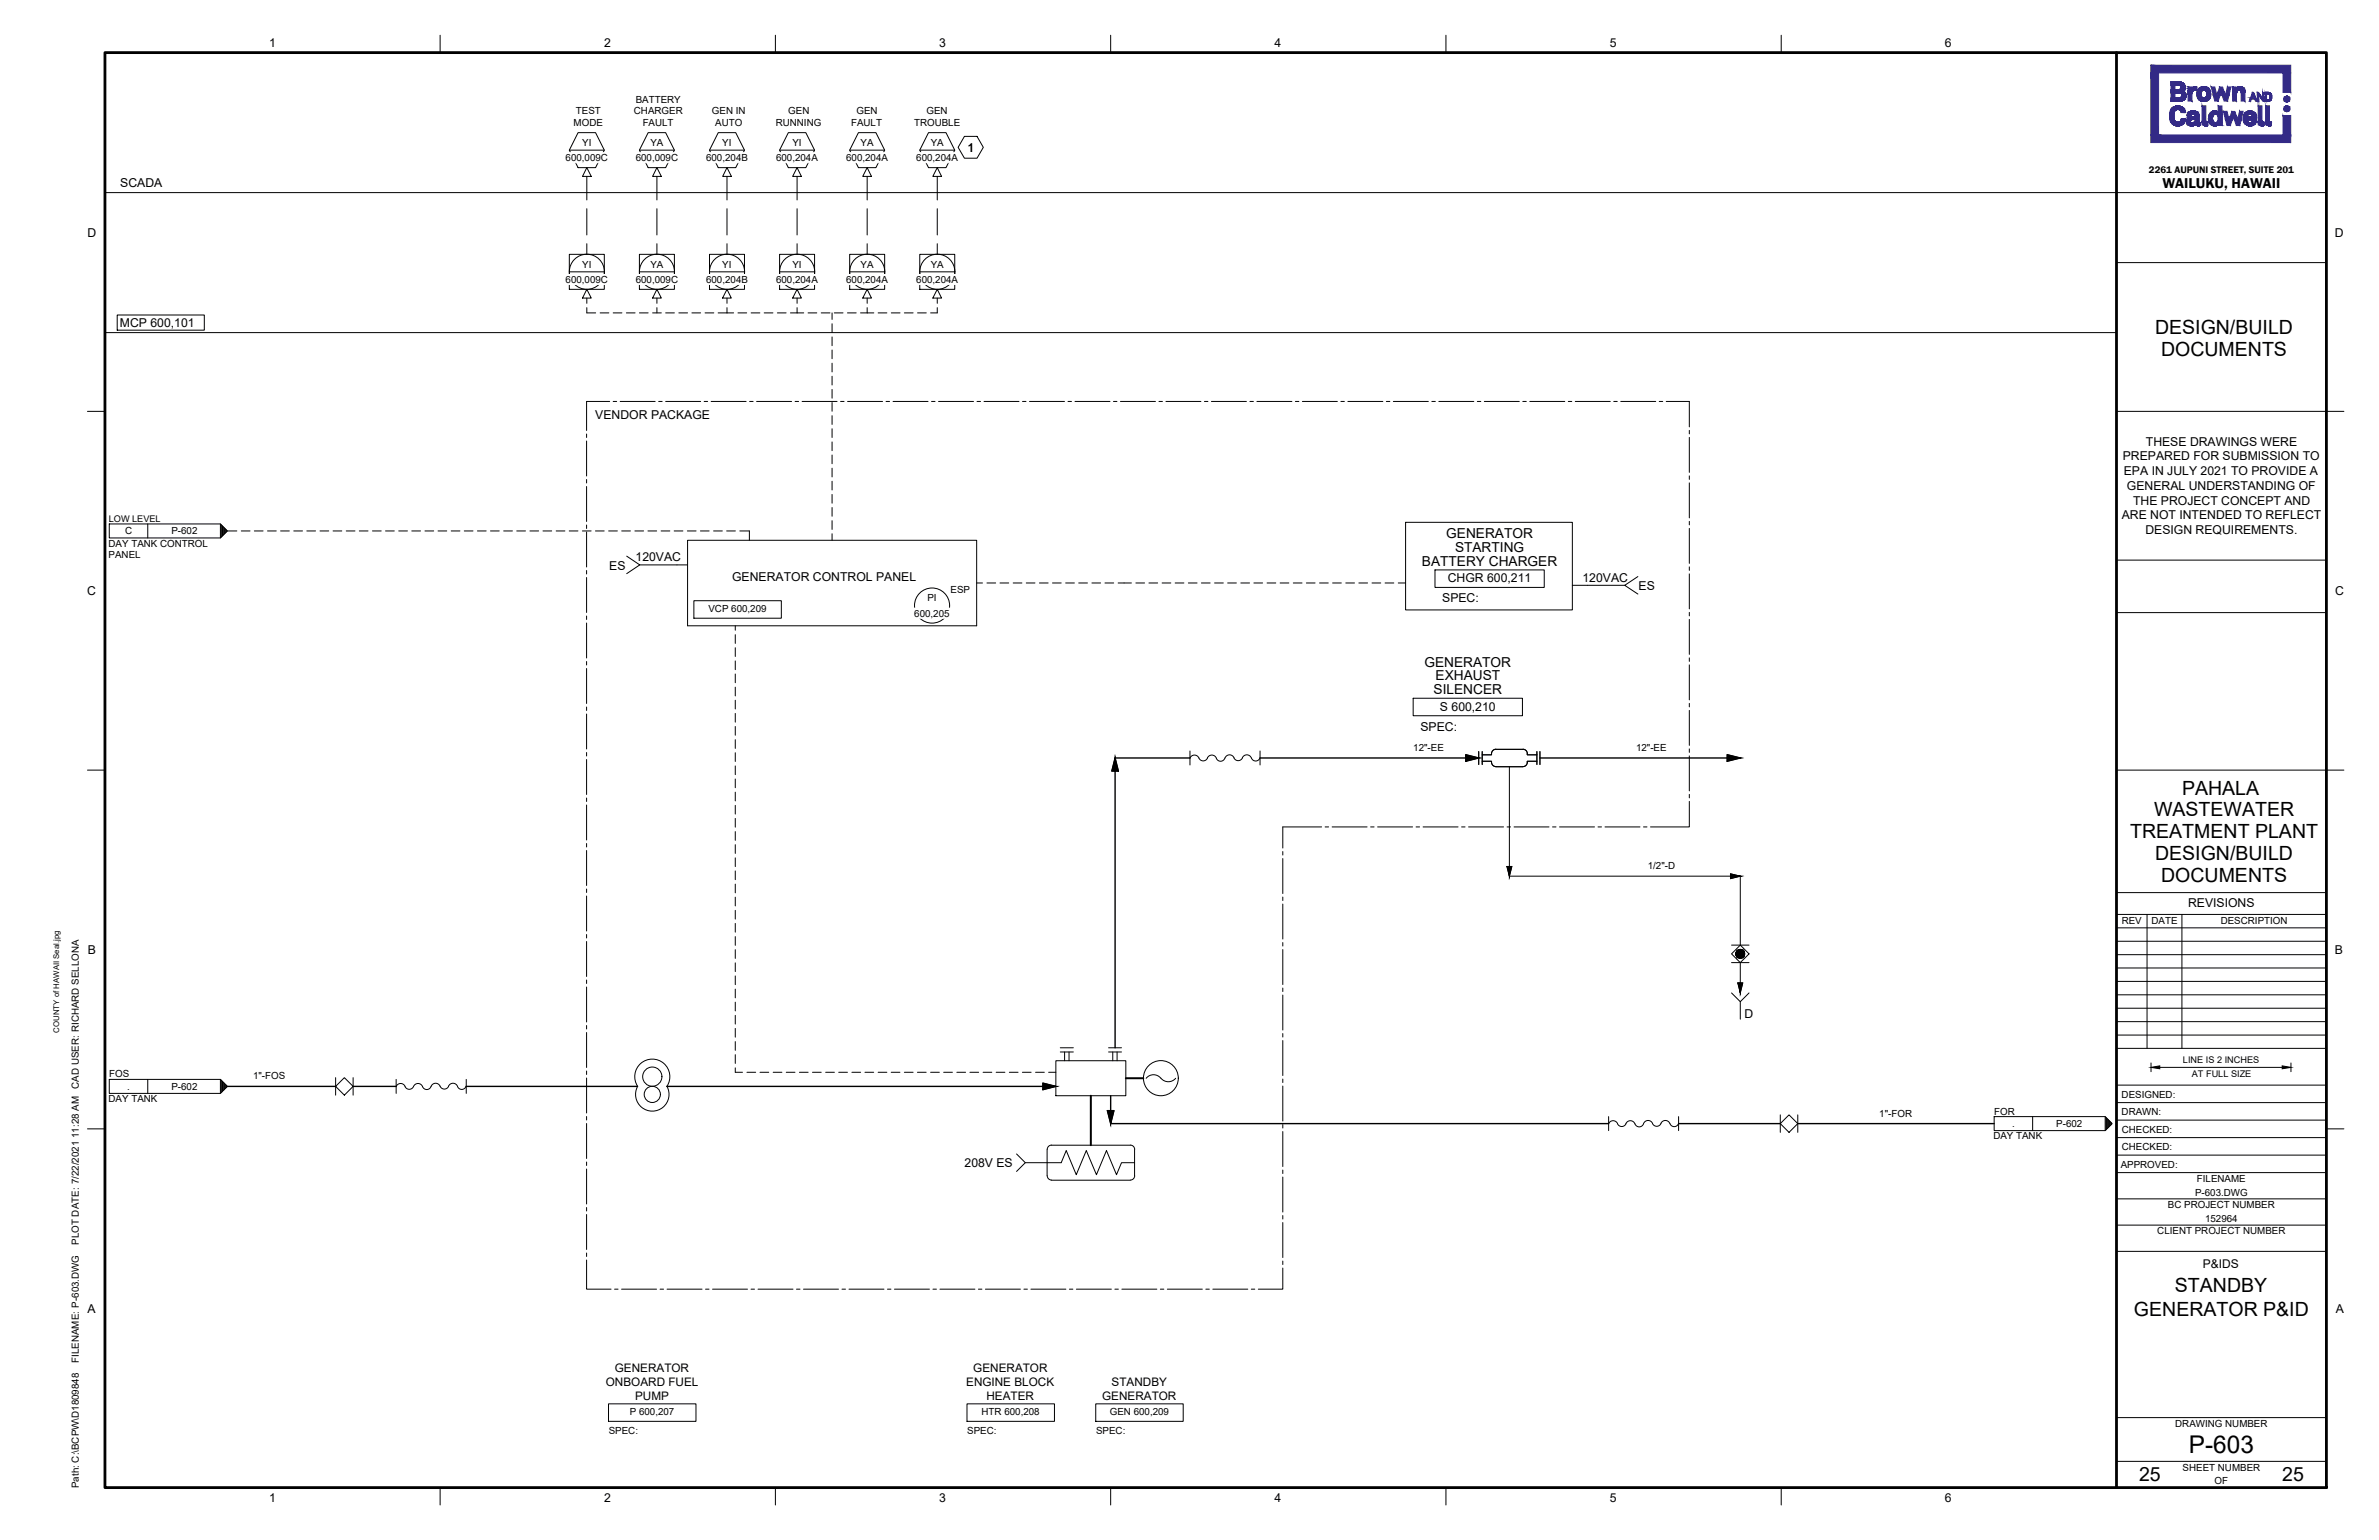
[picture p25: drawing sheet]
<svg xmlns="http://www.w3.org/2000/svg" width="864mm" height="559mm" viewBox="0 0 864 559" stroke-linecap="round" stroke-linejoin="round" font-family="sans-serif">
<defs><g id="words">
<text font-size="8.9" x="794.6" y="527.3">P-603</text>
<g font-size="7.1">
<text x="782.3" y="121.2">DESIGN/BUILD</text>
<text x="784.5" y="129">DOCUMENTS</text>
<text x="792.1" y="288.4">PAHALA</text>
<text x="782" y="296.3">WASTEWATER</text>
<text x="773.3" y="304.2">TREATMENT PLANT</text>
<text x="782.3" y="312.1">DESIGN/BUILD</text>
<text x="784.5" y="320">DOCUMENTS</text>
<text x="789.5" y="468.8">STANDBY</text>
<text x="774.7" y="477.4">GENERATOR P&amp;ID</text>
<text x="776.5" y="537.3">25</text>
<text x="828.5" y="537.3">25</text>
</g>
<text font-size="5.3" x="785" y="68.3">WAILUKU, HAWAII</text>
<g font-size="5">
<text x="525" y="195.3">GENERATOR</text>
<text x="528.2" y="200.2">STARTING</text>
<text x="516.2" y="205.2">BATTERY CHARGER</text>
<text x="517.1" y="241.9">GENERATOR</text>
<text x="520.4" y="251.8">SILENCER</text>
<text x="521.1" y="246.8">EXHAUST</text>
</g>
<g font-size="4.4">
<text x="97.7" y="16.9">1</text>
<text x="219.3" y="16.9">2</text>
<text x="341" y="16.9">3</text>
<text x="462.7" y="16.9">4</text>
<text x="584.3" y="16.9">5</text>
<text x="706" y="16.9">6</text>
<text x="351.2" y="55">1</text>
<text x="43.6" y="67.9">SCADA</text>
<text x="31.7" y="85.9">D</text>
<text x="847.6" y="85.9">D</text>
<text x="43.5" y="118.7">MCP 600,101</text>
<text x="216.1" y="152">VENDOR PACKAGE</text>
<text x="779" y="161.7">THESE DRAWINGS WERE</text>
<text x="770.6" y="167">PREPARED FOR SUBMISSION TO</text>
<text x="771" y="172.4">EPA IN JULY 2021 TO PROVIDE A</text>
<text x="772.1" y="177.8">GENERAL UNDERSTANDING OF</text>
<text x="774.3" y="183.1">THE PROJECT CONCEPT AND</text>
<text x="770.2" y="188.5">ARE NOT INTENDED TO REFLECT</text>
<text x="778.8" y="193.8">DESIGN REQUIREMENTS.</text>
<text x="230.7" y="203.7">120VAC</text>
<text x="221.2" y="206.8">ES</text>
<text x="265.8" y="210.8">GENERATOR CONTROL PANEL</text>
<text x="525.6" y="211.3">CHGR 600,211</text>
<text x="574.5" y="211.1">120VAC</text>
<text x="594.8" y="214.2">ES</text>
<text x="31.6" y="216.1">C</text>
<text x="523.5" y="218.6">SPEC:</text>
<text x="847.7" y="216.1">C</text>
<text x="522.7" y="257.9">S 600,210</text>
<text x="515.6" y="265.2">SPEC:</text>
<text x="794.3" y="329.3">REVISIONS</text>
<text x="31.9" y="346.2">B</text>
<text x="847.6" y="346.2">B</text>
<text x="633.3" y="369.5">D</text>
<text x="350.1" y="423.5">208V ES</text>
<text x="799.7" y="460.2">P&amp;IDS</text>
<text x="31.7" y="476.4">A</text>
<text x="847.9" y="476.4">A</text>
<text x="97.7" y="545.2">1</text>
<text x="219.3" y="545.2">2</text>
<text x="341" y="545.1">3</text>
<text x="462.7" y="545.2">4</text>
<text x="584.3" y="545.1">5</text>
<text x="706" y="545.1">6</text>
</g>
<g font-size="4.3">
<text x="223.2" y="497.8">GENERATOR</text>
<text x="353.3" y="497.9">GENERATOR</text>
<text x="219.9" y="503">ONBOARD FUEL</text>
<text x="350.7" y="503">ENGINE BLOCK</text>
<text x="403.5" y="502.9">STANDBY</text>
<text x="230.5" y="508">PUMP</text>
<text x="358.1" y="508.1">HEATER</text>
<text x="400.1" y="508">GENERATOR</text>
</g>
<text font-size="3.6" x="780.1" y="62.8">2261 AUPUNI STREET, SUITE 201</text>
<g font-size="3.5">
<text x="209" y="41.5">TEST</text>
<text x="230.1" y="41.5">CHARGER</text>
<text x="230.8" y="37.3">BATTERY</text>
<text x="258.4" y="41.5">GEN IN</text>
<text x="286.1" y="41.5">GEN</text>
<text x="310.9" y="41.5">GEN</text>
<text x="336.3" y="41.5">GEN</text>
<text x="208.2" y="45.8">MODE</text>
<text x="233.3" y="45.8">FAULT</text>
<text x="259.6" y="45.8">AUTO</text>
<text x="281.6" y="45.8">RUNNING</text>
<text x="308.9" y="45.8">FAULT</text>
<text x="331.8" y="45.8">TROUBLE</text>
<text x="211.3" y="53">YI</text>
<text x="236.1" y="53">YA</text>
<text x="262.2" y="53">YI</text>
<text x="287.7" y="53">YI</text>
<text x="312.4" y="53">YA</text>
<text x="337.9" y="53">YA</text>
<text x="205.3" y="58.5">600,009C</text>
<text x="230.8" y="58.5">600,009C</text>
<text x="256.3" y="58.5">600,204B</text>
<text x="281.7" y="58.5">600,204A</text>
<text x="307.2" y="58.5">600,204A</text>
<text x="332.6" y="58.5">600,204A</text>
<text x="211.3" y="97.1">YI</text>
<text x="236.1" y="97.1">YA</text>
<text x="262.2" y="97.1">YI</text>
<text x="287.7" y="97.1">YI</text>
<text x="312.4" y="97.1">YA</text>
<text x="337.9" y="97.1">YA</text>
<text x="205.3" y="102.7">600,009C</text>
<text x="230.8" y="102.7">600,009C</text>
<text x="256.3" y="102.7">600,204B</text>
<text x="281.7" y="102.7">600,204A</text>
<text x="307.2" y="102.7">600,204A</text>
<text x="332.6" y="102.7">600,204A</text>
<text x="39.7" y="189.4">.</text>
<text x="45.4" y="193.9">C</text>
<text x="62.2" y="193.9">P-602</text>
<text x="39.4" y="198.4">DAY TANK CONTROL</text>
<text x="39.4" y="202.7">PANEL</text>
<text x="345.1" y="215.1">ESP</text>
<text x="336.6" y="218.2">PI</text>
<text x="257.2" y="222.2">VCP 600,209</text>
<text x="331.9" y="223.8">600,205</text>
<text x="513" y="272.5">12&quot;-EE</text>
<text x="593.9" y="272.5">12&quot;-EE</text>
<text x="598.2" y="315.4">1/2&quot;-D</text>
<text x="770.2" y="335.4">REV</text>
<text x="781" y="335.4">DATE</text>
<text x="806.2" y="335.4">DESCRIPTION</text>
<text x="28.6" y="395" transform="rotate(-90 28.6 395)">CAD USER: RICHARD SELLONA</text>
<text x="39.7" y="390.9">FOS</text>
<text x="46.2" y="395.5">.</text>
<text x="62.2" y="395.5">P-602</text>
<text x="91.9" y="391.7">1&quot;-FOS</text>
<text x="39.4" y="399.9">DAY TANK</text>
<text x="770.2" y="398.3">DESIGNED:</text>
<text x="682.2" y="405.2">1&quot;-FOR</text>
<text x="723.9" y="404.4">FOR</text>
<text x="770.2" y="404.6">DRAWN:</text>
<text x="723.6" y="413.4">DAY TANK</text>
<text x="730.4" y="409">.</text>
<text x="746.5" y="409">P-602</text>
<text x="770.3" y="411">CHECKED:</text>
<text x="770.3" y="417.3">CHECKED:</text>
<text x="769.8" y="423.7">APPROVED:</text>
<text x="797.5" y="428.8">FILENAME</text>
<text x="796.8" y="433.9">P-603.DWG</text>
<text x="787" y="438.4">BC PROJECT NUMBER</text>
<text x="800.5" y="443.4">152964</text>
<text x="783.1" y="447.7">CLIENT PROJECT NUMBER</text>
<text x="28.6" y="451.7" transform="rotate(-90 28.6 451.7)">PLOT DATE: 7/22/2021 11:28 AM</text>
<text x="28.6" y="494.5" transform="rotate(-90 28.6 494.5)">FILENAME: P-603.DWG</text>
<text x="228.6" y="513.6">P 600,207</text>
<text x="356.3" y="513.6">HTR 600,208</text>
<text x="402.9" y="513.6">GEN 600,209</text>
<text x="221" y="520.2">SPEC:</text>
<text x="351.1" y="520.2">SPEC:</text>
<text x="397.9" y="520.2">SPEC:</text>
<text x="789.6" y="517.9">DRAWING NUMBER</text>
<text x="792.3" y="533.8">SHEET NUMBER</text>
<text x="28.6" y="540" transform="rotate(-90 28.6 540)">Path: C:\BCPW\D1809848</text>
<text x="803.9" y="538.6">OF</text>
</g>
<g font-size="3.3">
<text x="39.5" y="189.4">LOW LEVEL</text>
<text x="792.4" y="385.8">LINE IS 2 INCHES</text>
<text x="795.7" y="390.9">AT FULL SIZE</text>
</g>
<text font-size="2.8" x="21.5" y="374.7" transform="rotate(-90 21.5 374.7)">COUNTY of HAWAII Seal.jpg</text>
</g></defs>
<!-- layer: G-ANNO -->
<g fill="none" stroke="#000" stroke-width=".36">
<path d="M159.8 12.8v6.3M281.5 12.8v6.3M403.2 12.8v6.3M524.9 12.8v6.3M646.6 12.8v6.3M206.7 54.5h12.7M209.8 48.1h6.4l3.2 6.4-3.2 6.3h-6.4l-3.1-6.3zM232.1 54.5h12.7M235.3 48.1h6.3l3.2 6.4-3.2 6.3h-6.3l-3.2-6.3zM257.6 54.5h12.7M260.7 48.1h6.4l3.2 6.4-3.2 6.3h-6.4l-3.1-6.3zM283 54.5h12.7"/>
<path d="M286.2 48.1h6.3l3.2 6.4-3.2 6.3h-6.3l-3.2-6.3zM308.4 54.5h12.7M311.6 48.1h6.4l3.1 6.4-3.1 6.3h-6.4l-3.2-6.3zM333.9 54.5h12.7M337.1 48.1h6.3l3.2 6.4-3.2 6.3h-6.3l-3.2-6.3zM350.1 49.5h4.6l2.3 4-2.3 3.9h-4.6l-2.3-3.9zM38.1 69.9h806.4M213 60.8l1.6 3.2h-3.1zM213 75.7v9.6M213 64v8.6M238.5 60.8l1.6 3.2h-3.2zM238.5 75.7v9.6"/>
<path d="M238.5 64v8.6M263.9 60.8l1.6 3.2h-3.2zM263.9 75.7v9.6M263.9 64v8.6M289.3 75.7v9.6M289.3 64v8.6M289.3 60.8l1.6 3.2h-3.2zM314.8 75.7v9.6M314.8 64v8.6M314.8 60.8l1.6 3.2h-3.2zM340.2 75.7v9.6M340.2 64v8.6"/>
<path d="M340.2 60.8l1.6 3.2h-3.2zM206.7 92.3h12.7v12.7h-12.7zM206.7 98.6h12.7M213 88.4v3.9M232.1 92.3h12.7v12.7h-12.7zM232.1 98.6h12.7M238.5 88.4v3.9M257.6 92.3h12.7v12.7h-12.7zM257.6 98.6h12.7M263.9 88.4v3.9M283 92.3h12.7v12.7h-12.7zM283 98.6h12.7"/>
<path d="M289.3 88.4v3.9M308.4 92.3h12.7v12.7h-12.7zM308.4 98.6h12.7M314.8 88.4v3.9M333.9 92.3h12.7v12.7h-12.7zM333.9 98.6h12.7M340.2 88.4v3.9M768.3 95.3h76.2M42.5 114.3h31.7v5.5h-31.7zM213 105l1.6 3.2h-3.1zM213 111.6v1.9h3.2M213 108.2v1.9"/>
<path d="M217.8 113.5h3.2M222.6 113.5h3.2M227.4 113.5h3.1M232.1 113.5h3.2M236.9 113.5h3.2M238.5 105l1.6 3.2h-3.2zM238.5 108.2v1.9M238.5 111.6v1.9M241.6 113.5h3.2M246.4 113.5h3.2M251.2 113.5h3.1M255.9 113.5h3.2"/>
<path d="M260.7 113.5h5.6M263.9 108.2v1.9M263.9 111.6v1.9M263.9 105l1.6 3.2h-3.2zM267.9 113.5h3.2M272.7 113.5h3.1M277.4 113.5h3.2M282.2 113.5h3.2M286.9 113.5h4.9M289.3 108.2v1.9M289.3 111.6v1.9M289.3 105l1.6 3.2h-3.2z"/>
<path d="M293.3 113.5h3.2M298.1 113.5h3.2M302 113.5v2.4M302 117.5v3.1M302.9 113.5h3.1M307.6 113.5h3.2M314.8 108.2v1.9M314.8 111.6v1.9M314.8 105l1.6 3.2h-3.2zM317.2 113.5h-4.8M318.8 113.5h3.1M323.6 113.5h3.1"/>
<path d="M328.3 113.5h3.2M333.1 113.5h3.2M340.2 111.6v1.9h-2.4M340.2 108.2v1.9M340.2 105l1.6 3.2h-3.2zM38.1 120.7h730.2M302 122.3v3.1M302 127v3.2M302 131.8v3.2M302 136.5v3.2M31.8 149.3h6.3M212.9 157.5v1.3"/>
<path d="M221.3 145.7h-8.4v10.5M222.6 145.7h1.3M225.1 145.7h12.7M239.1 145.7h1.3M241.6 145.7h12.7M255.6 145.7h1.3M258.1 145.7h12.7M272.1 145.7h1.3M274.7 145.7h12.7M288.6 145.7h1.3M291.2 145.7h12.7M302 141.3v3.2"/>
<path d="M302 146v3.2M302 150.8v3.2M302 155.6v3.1M305.1 145.7h1.3M307.7 145.7h12.7M321.6 145.7h1.3M324.2 145.7h12.7M338.2 145.7h1.2M340.7 145.7h12.7M354.7 145.7h1.2M357.2 145.7h12.7M371.2 145.7h1.2"/>
<path d="M373.7 145.7h12.7M387.7 145.7h1.3M390.2 145.7h12.7M404.2 145.7h1.3M406.7 145.7h12.7M420.7 145.7h1.3M423.2 145.7h12.7M437.2 145.7h1.3M439.8 145.7h12.7M453.7 145.7h1.3M456.3 145.7h12.7M470.2 145.7h1.3"/>
<path d="M472.8 145.7h12.7M486.7 145.7h1.3M489.3 145.7h12.7M503.3 145.7h1.2M505.8 145.7h12.7M519.8 145.7h1.2M522.3 145.7h12.7M536.3 145.7h1.2M538.8 145.7h12.7M552.8 145.7h1.3M555.3 145.7h12.7M569.3 145.7h1.3"/>
<path d="M571.8 145.7h12.7M585.8 145.7h1.3M588.3 145.7h12.7M602.3 145.7h1.3M604.9 145.7h8.3v9.2M613.2 156.2v1.2M613.2 158.7v12.7M768.3 149.3h82.6M212.9 160v12.7M212.9 174v1.3M212.9 176.5v12.7M302 160.4v3.1"/>
<path d="M302 165.1v3.2M302 169.9v3.2M302 174.6v3.2M302 179.4v3.2M613.2 172.7v1.2M613.2 175.2v12.7M39.7 190.1h40.3l2.5 2.6-2.5 2.5h-40.3zM53.6 190.1v5.1M80 190.1v5.1M80.3 190.4v4.5M80.5 190.6v4.1M80.8 190.9v3.5"/>
<path d="M81 191.1v3.1M81.3 191.4v2.5M81.5 191.6v2.1M81.8 191.9v1.5M82 192.2v1M82.3 192.4v.5M82.5 192.7h3.5M87.6 192.7h3.2M92.3 192.7h3.2M97.1 192.7h3.2M101.9 192.7h3.1M106.6 192.7h3.2"/>
<path d="M111.4 192.7h3.2M116.2 192.7h3.1M120.9 192.7h3.2M125.7 192.7h3.2M130.4 192.7h3.2M135.2 192.7h3.2M140 192.7h3.1M144.7 192.7h3.2M149.5 192.7h3.2M154.3 192.7h3.1M159 192.7h3.2M163.8 192.7h3.2"/>
<path d="M168.5 192.7h3.2M173.3 192.7h3.2M178.1 192.7h3.1M182.8 192.7h3.2M187.6 192.7h3.2M192.4 192.7h3.1M197.1 192.7h3.2M201.9 192.7h3.2M206.6 192.7h3.2M211.4 192.7h3.2M212.9 190.5v1.3M212.9 193v12.7"/>
<path d="M216.2 192.7h3.1M220.9 192.7h3.2M225.7 192.7h3.2M230.5 192.7h3.1M235.2 192.7h3.2M240 192.7h3.2M244.7 192.7h3.2M249.5 192.7h3.2M249.6 196h104.9v31.1h-104.9zM254.3 192.7h3.1M259 192.7h3.2M263.8 192.7h3.2"/>
<path d="M268.6 192.7h3.4v3.3M302 184.1v3.2M302 188.9v3.2M302 193.7v2.3M510.2 189.5h60.6v31.8h-60.6zM613.2 189.2v1.3M613.2 191.7v12.7M212.9 207v1.3M212.9 209.6v12.7M227.5 201.8l4.7 3.2-4.7 3.2M232.2 205h17.4M251.9 218h31.7v6.3h-31.7z"/>
<path d="M354.5 211.5h2.2M358.3 211.5h3.1M363 211.5h3.2M367.8 211.5h3.2M372.5 211.5h3.2M377.3 211.5h3.2M382.1 211.5h3.1M386.8 211.5h3.2M391.6 211.5h3.2M396.4 211.5h3.1M401.1 211.5h3.2M405.9 211.5h4.8"/>
<path d="M412.3 211.5h3.2M417.1 211.5h3.1M421.9 211.5h3.1M426.6 211.5h3.2M431.4 211.5h3.2M436.1 211.5h3.2M440.9 211.5h3.2M445.6 211.5h3.2M450.4 211.5h3.2M455.2 211.5h3.1M460 211.5h3.1M464.7 211.5h3.2"/>
<path d="M469.5 211.5h3.2M474.2 211.5h3.2M479 211.5h3.2M483.7 211.5h3.2M488.5 211.5h3.2M493.3 211.5h3.1M498.1 211.5h3.1M502.8 211.5h3.2M507.6 211.5h2.6M520.9 206.8h39.7v6.3h-39.7zM570.8 212.4h19M594.6 209.2l-4.8 3.2 4.8 3.2"/>
<path d="M613.2 205.7v1.3M613.2 208.2v12.7M768.3 203.2h76.2M212.9 223.5v1.3M212.9 226.1v12.7M266.9 227.1v1.6M266.9 230.3v3.2M266.9 235v3.2M266.9 239.8v3.2M613.2 222.2v1.3M613.2 224.7v12.7M613.2 238.7v1.3"/>
<path d="M768.3 222.3h76.2M212.9 240v1.3M212.9 242.6v12.7M212.9 256.5v1.3M212.9 259.1v12.7M266.9 244.6v3.1M266.9 249.3v3.2M266.9 254.1v3.2M266.9 258.9v3.1M513 253.4h39.7v6.3h-39.7zM613.2 241.3v12.7M613.2 255.2v1.3"/>
<path d="M613.2 257.8v12.7M31.8 279.4h6.3M212.9 273.1v1.2M212.9 275.6v12.7M266.9 263.6v3.2M266.9 268.4v3.2M266.9 273.1v3.2M266.9 277.9v3.2M432 272.5v5.1M438.3 275.1a1.76 1.76 0 0 1 1.6-1.1 1.76 1.76 0 0 1 1.7 1.1M438.3 275.1a1.75 1.75 0 0 1-1.8 1 1.75 1.75 0 0 1-1.5-1.4 1.76 1.76 0 0 0-3.1 .4M444.6 275.1a1.63 1.63 0 0 1-1.5 1.1 1.63 1.63 0 0 1-1.6-1.1"/>
<path d="M451 275a1.76 1.76 0 0 1 1.6-1.1 1.76 1.76 0 0 1 1.7 1.2M451 275a1.72 1.72 0 0 1-1.8 1 1.72 1.72 0 0 1-1.4-1.4 1.76 1.76 0 0 0-3.1 .5M457.4 275a1.63 1.63 0 0 1-1.5 1.1 1.63 1.63 0 0 1-1.6-1M457.4 272.5v5.1M536.8 272.7v4.7M538.1 276.2h3.3v.4a1.59 1.59 0 0 0 1.6 1.6M538.1 272.7v4.7M543 271.9h9.9a1.61 1.61 0 0 1 1.5 2h3.5M543 278.2h9.8M543 271.9a1.67 1.67 0 0 0-1.6 2h-3.3M547.9 278.2v36.2M557.9 276.2h-3.5v.4a1.5 1.5 0 0 1-1.5 1.6"/>
<path d="M557.9 272.7v4.7M559 272.7v4.7M613.2 271.7v1.3M613.2 274.3v12.7M768.3 279.4h82.6M212.9 289.6v1.2M212.9 292.1v12.7M266.9 282.7v3.1M266.9 287.4v3.2M266.9 292.2v3.2M266.9 297v3.1M613.2 290.8v9.3h-14.1"/>
<path d="M613.2 288.2v1.3M212.9 306.1v1.2M212.9 308.6v12.7M266.9 301.8v3.1M266.9 306.5v3.2M266.9 311.3v3.2M266.9 316v3.2M465.7 309v1.3M465.7 311.5v12.7M479.8 300.1h-14.1v7.6M481 300.1h1.3M483.6 300.1h12.7"/>
<path d="M497.5 300.1h1.3M500.1 300.1h12.7M514.1 300.1h1.2M516.6 300.1h12.7M530.6 300.1h1.2M533.1 300.1h12.7M547 314.4h1.8l-.9 3.5zM547.1 300.1h1.2M547.9 317.9h80.3M549.6 300.1h12.7M563.6 300.1h1.3M566.1 300.1h12.7"/>
<path d="M580.1 300.1h1.3M582.6 300.1h12.7M596.6 300.1h1.3M628.2 317.1l3.5 .8-3.5 .9zM631.7 317.9v25M212.9 322.6v1.2M212.9 325.1v12.7M212.9 339.1v1.3M266.9 320.8v3.2M266.9 325.5v3.2M266.9 330.3v3.2M266.9 335.1v3.1"/>
<path d="M266.9 339.9v3.1M465.7 325.5v1.3M465.7 328v12.7M768.3 331.8h76.2M768.3 323.9h76.2M768.3 336.7h76.2M779.4 331.8v48.6M792.1 331.8v48.6M212.9 341.6v12.7M212.9 355.6v1.3M212.9 358.1v12.7M266.9 344.6v3.2"/>
<path d="M266.9 349.4v3.2M266.9 354.1v3.2M266.9 358.9v3.2M465.7 342v1.3M465.7 344.6v12.7M465.7 358.5v1.3M628.6 349.3h6.3M628.6 342.9h6.3M628.6 346.1l3.1-3.2 3.2 3.2-3.2 3.2zM630.9 356.7h1.7l-.9 3.5zM631.7 349.3v7.4M768.3 356.1h76.2"/>
<path d="M768.3 351.2h76.2M768.3 346.4h76.2M768.3 341.5h76.2M212.9 372.1v1.3M212.9 374.6v12.7M266.9 363.6v3.2M266.9 368.4v3.2M266.9 373.2v3.1M266.9 378v3.1M465.7 361.1v12.7M465.7 375v1.3M465.7 377.6v12.7"/>
<path d="M628.6 360.3l3.1 3.2 3.2-3.2M631.7 363.5v6.3M768.3 370.7h76.2M768.3 375.6h76.2M768.3 365.8h76.2M768.3 361h76.2M39.7 391.7h40.3l2.5 2.5-2.5 2.5h-40.3zM53.6 391.7v5M80 391.7v5M80.3 391.9v4.6M80.5 392.2v4M80.8 392.4v3.6"/>
<path d="M81 392.7v3M81.3 392.9v2.6M81.5 393.2v2M81.8 393.4v1.6M82 393.7v1M82.3 394v.5M121.8 391v6.4M121.8 394.2l3.2-3.2 3.2 3.2-3.2 3.2zM128.2 391v6.4M143.8 391.7v5M169.2 394.2a1.69 1.69 0 0 1-1.8 1.1 1.69 1.69 0 0 1-1.5-1.5 1.8 1.8 0 0 0-1.8-.7 1.8 1.8 0 0 0-1.4 1.4 1.76 1.76 0 0 1-1.8 .6 1.76 1.76 0 0 1-1.4-1.3 1.83 1.83 0 0 0-1.8-.7 1.83 1.83 0 0 0-1.4 1.5 1.7 1.7 0 0 1-1.8 .7 1.7 1.7 0 0 1-1.3-1.4 1.84 1.84 0 0 0-1.9-.7 1.84 1.84 0 0 0-1.4 1.4 1.73 1.73 0 0 1-1.8 .6 1.73 1.73 0 0 1-1.3-1.3 1.76 1.76 0 0 0-3 .4M169.2 391.7v5"/>
<path d="M212.9 388.6v1.3M212.9 391.2v12.7M231.5 394.2a6.1 6.1 0 0 0 5.3 9 6.1 6.1 0 0 0 5.3-9 6.4 6.4 0 0 0-5.3-9.9 6.4 6.4 0 0 0-5.3 9.9M266.9 382.7v3.2M266.9 387.5v1.6h2.6M271.1 389.1h3.2M275.9 389.1h3.2M280.7 389.1h3.1M285.4 389.1h3.2M290.2 389.1h3.2M294.9 389.1h3.2M299.7 389.1h3.2"/>
<path d="M304.5 389.1h3.1M309.2 389.1h3.2M314 389.1h3.2M318.8 389.1h3.1M323.5 389.1h3.2M328.3 389.1h3.2M333 389.1h3.2M337.8 389.1h3.2M342.6 389.1h3.1M347.3 389.1h3.2M352.1 389.1h3.2M356.9 389.1h3.1"/>
<path d="M361.6 389.1h3.2M366.4 389.1h3.2M371.1 389.1h3.2M375.9 389.1h3.2M380.7 389.1h2.6M383.3 384.9h25.4v12.7h-25.4zM384.9 380.2h4.7M384.9 381.7h4.7M386.5 381.7v3.2M388.1 381.7v3.2M402.4 381.7h4.7M402.4 380.2h4.7"/>
<path d="M403.9 381.7v3.2M405.5 381.7v3.2M421.4 391.2a3.4 3.4 0 0 0-5.3 .1M421.4 391.2a3.5 3.5 0 0 0 5.4 .1M465.7 391.5v1.3M465.7 394.1v12.7M768.3 380.4h76.2M768.3 393.7h76.2M780.8 385.7v3.2M784 387.3h44.5M831.6 385.7v3.2M31.8 409.6h6.3"/>
<path d="M212.9 405.1v1.3M212.9 407.7v12.7M369 418.7l3.2 3.2M380.1 417.1v9.5M381.7 415.5h28.6M381.7 415.5a1.59 1.59 0 0 0-1.5 1.6M410.3 415.5a1.59 1.59 0 0 1 1.6 1.6M411.9 417.1v9.5M465.7 408.1v1.2M465.7 410.6v12.7M583.9 405.2v5.1M609.3 407.7a1.71 1.71 0 0 1-1.8 1.1 1.71 1.71 0 0 1-1.5-1.5 1.8 1.8 0 0 0-1.8-.7 1.8 1.8 0 0 0-1.4 1.4 1.73 1.73 0 0 1-1.8 .6 1.73 1.73 0 0 1-1.3-1.3 1.82 1.82 0 0 0-1.9-.7 1.82 1.82 0 0 0-1.4 1.5 1.73 1.73 0 0 1-1.8 .7 1.73 1.73 0 0 1-1.3-1.4 1.8 1.8 0 0 0-1.8-.7 1.8 1.8 0 0 0-1.4 1.4 1.73 1.73 0 0 1-1.8 .6 1.73 1.73 0 0 1-1.3-1.3 1.76 1.76 0 0 0-3.1 .4"/>
<path d="M609.3 405.2v5.1M646.3 404.5v6.4M646.3 407.7l3.1-3.2 3.2 3.2-3.2 3.2zM652.6 404.5v6.4M723.9 405.2h40.3l2.5 2.5-2.5 2.6h-40.3zM737.9 405.2v5.1M764.2 405.2v5.1M764.5 405.4v4.6M764.7 405.7v4M765 405.9v3.6M765.2 406.2v3M765.5 406.4v2.6"/>
<path d="M765.7 406.7v2M766 407v1.5M766.2 407.2v1M766.5 407.5v.5M768.3 419.1h76.2M768.3 406.4h76.2M768.3 412.8h76.2M768.3 400.1h76.2M844.5 409.6h6.4M212.9 421.6v1.3M212.9 424.2v12.7M212.9 438.2v1.2"/>
<path d="M380.2 426.6a1.59 1.59 0 0 0 1.5 1.6M381.7 428.2h28.6M411.9 421.9h-4.8l-1.8 4.4-3.6-8.8-3.7 8.8-3.7-8.8-3.6 8.8-3.6-8.8-1.9 4.4h-13l-3.2 3.2M411.9 426.6a1.59 1.59 0 0 1-1.6 1.6M465.7 424.6v1.2M465.7 427.1v12.7M768.3 425.5h76.2M768.3 435h76.2M212.9 440.7v12.7M212.9 454.7v1.2M212.9 457.2v10.6h8.9M465.7 441.1v1.2"/>
<path d="M465.7 443.6v12.7M465.7 457.6v1.3M768.3 444.5h76.2M768.3 454.1h76.2M223.1 467.8h1.3M225.6 467.8h12.7M239.6 467.8h1.3M242.1 467.8h12.7M256.1 467.8h1.3M258.7 467.8h12.7M272.6 467.8h1.3M275.2 467.8h12.7"/>
<path d="M289.1 467.8h1.3M291.7 467.8h12.7M305.6 467.8h1.3M308.2 467.8h12.7M322.2 467.8h1.2M324.7 467.8h12.7M338.7 467.8h1.2M341.2 467.8h12.7M355.2 467.8h1.2M357.7 467.8h12.7M371.7 467.8h1.3M374.2 467.8h12.7"/>
<path d="M388.2 467.8h1.3M390.7 467.8h12.7M404.7 467.8h1.3M407.2 467.8h12.7M421.2 467.8h1.3M423.8 467.8h12.7M437.7 467.8h1.3M440.3 467.8h12.7M454.2 467.8h1.3M465.7 460.1v7.7h-8.9M220.9 509.4h31.7v6.3h-31.7zM351 509.4h31.8v6.3h-31.8z"/>
<path d="M397.8 509.4h31.7v6.3h-31.7zM768.3 514.4h76.2M159.8 539.8v6.3M281.5 539.8v6.3M403.2 539.8v6.3M524.9 539.8v6.3M646.6 539.8v6.3M768.3 530.3h76.2"/>
<circle cx="213" cy="98.6" r="6.4"/>
<circle cx="238.5" cy="98.6" r="6.4"/>
<circle cx="263.9" cy="98.6" r="6.4"/>
<circle cx="289.4" cy="98.6" r="6.4"/>
<circle cx="314.8" cy="98.6" r="6.4"/>
<circle cx="340.3" cy="98.6" r="6.4"/>
<circle cx="338.3" cy="219.7" r="6.4"/>
<circle cx="631.8" cy="346.1" r="1.59"/>
<circle cx="236.8" cy="390.7" r="3.5"/>
<circle cx="236.8" cy="397.1" r="2.94"/>
<circle cx="421.4" cy="391.2" r="6.3"/>
</g>
<path d="M396 397.6v17.9M408.7 391.2h6.3" fill="none" stroke="#000" stroke-width=".72"/>
<g fill="none" stroke="#000" stroke-width=".51">
<path d="M404.8 279.8v100.4M404.8 275h27.2M404.8 275l1.2 4.8h-2.4zM457.4 275h74.7M532.1 273.9l4.7 1.1-4.7 1.2zM559 275h68M627 273.9l4.7 1.1-4.7 1.2zM82.5 394.2h39.3M128.2 394.2h15.6M169.2 394.2h62.2M242.1 394.2h136.5M378.6 393l4.7 1.2-4.7 1.2z"/>
<path d="M403.2 397.6v5.4M402 403h2.4l-1.2 4.7zM403.2 407.7h180.7M609.3 407.7h37M652.6 407.7h71.3"/>
</g>
<g fill="#000" stroke="#000" stroke-width=".36">
<path d="M780.8 387.3l3.2-.5v1zM828.5 386.8l3.1 .5-3.1 .5z"/>
<path d="M404.8 275v4.8h-1.2zM404.8 275v4.8h1.2z"/>
<path d="M532.1 273.9l4.7 1.1h-4.7zM532.1 275v1.2l4.7-1.2z"/>
<path d="M627 273.9l4.7 1.1h-4.7zM627 275v1.2l4.7-1.2z"/>
<path d="M547.9 314.4h.9l-.9 3.5zM547 314.4l.9 3.5v-3.5z"/>
<path d="M628.2 317.1l3.5 .8h-3.5zM628.2 317.9v.9l3.5-.9z"/>
<path d="M630.2 345.9v.6zM630.2 345.7v.8z"/>
<path d="M630.2 345.7l.1 1.1zM630.3 345.4v1.4z"/>
<path d="M630.3 345.4l.2 1.6zM630.5 345.1v1.9z"/>
<path d="M630.5 345.1l.2 2.2-.2-.3zM630.7 344.9l-.2 .2 .2 2.2z"/>
<path d="M630.7 344.9l.2 2.6-.2-.2zM630.7 344.9l.2 2.6v-2.7z"/>
<path d="M630.9 344.8l.3 2.8-.3-.1zM630.9 344.8l.3 2.8v-3z"/>
<path d="M631.2 344.6l.2 3.1-.2-.1zM631.2 344.6l.2 3.1v-3.1z"/>
<path d="M631.4 344.6l.3 3.1h-.3zM631.4 344.6l.3 3.1v-3.2z"/>
<path d="M631.7 344.5l.3 3.2h-.3zM631.7 344.5l.3 3.2v-3.1z"/>
<path d="M632 344.6l.3 3-.3 .1zM632 344.6l.3 3v-3z"/>
<path d="M632.3 344.6l.3 2.9-.3 .1zM632.3 344.6l.3 2.9v-2.7z"/>
<path d="M632.6 344.8l.2 2.5-.2 .2zM632.6 344.8l.2 2.5v-2.4z"/>
<path d="M631.7 356.7h.9l-.9 3.5zM630.9 356.7l.8 3.5v-3.5z"/>
<path d="M632.8 344.9l.2 2.1-.2 .3zM632.8 344.9l.2 2.1v-1.9z"/>
<path d="M633 345.1v1.9zM633 345.1l.2 1.7z"/>
<path d="M633.2 345.4v1.4zM633.2 345.4l.1 1.1z"/>
<path d="M633.3 345.7v.8zM633.3 345.7v.5z"/>
<path d="M378.6 393l4.7 1.2h-4.7zM378.6 394.2v1.2l4.7-1.2z"/>
<path d="M403.2 403h1.2l-1.2 4.7zM402 403l1.2 4.7v-4.7z"/>
</g>
<g fill="none" stroke="#fff" stroke-width=".36">
<path d="M204.8 55.5h16.5M211.2 49.9h3.7M230.2 55.5h16.6M236 49.9h5.1M255.8 55.5h16.3M262.1 49.9h3.7M281.2 55.5h16.4M287.6 49.9h3.6M306.6 55.5h16.4M312.3 49.9h5.1M332.1 55.5h16.3M337.7 49.9h5.2"/>
<path d="M204.8 99.6h16.5M211.2 94.1h3.7M230.2 99.6h16.6M236 94.1h5.1M255.8 99.6h16.3M262.1 94.1h3.7M281.2 99.6h16.4M287.6 94.1h3.6M306.6 99.6h16.4M312.3 94.1h5.1M332.1 99.6h16.3M337.7 94.1h5.2"/>
<path d="M336.5 215.2h3.7M331.4 220.7h13.9"/>
</g>
<g fill="#fff" stroke="#fff" stroke-width=".36">
<path d="M287.6 49.9v3.5h3.6zM287.6 49.9h3.6v3.5z"/>
<path d="M281.2 55.5v3.6h16.4zM281.2 55.5h16.4v3.6z"/>
<path d="M312.3 49.9v3.5h5.1zM312.3 49.9h5.1v3.5z"/>
<path d="M306.6 55.5v3.6h16.4zM306.6 55.5h16.4v3.6z"/>
<path d="M312.3 94.1v3.5h5.1zM312.3 94.1h5.1v3.5z"/>
<path d="M306.6 99.6v3.6h16.4zM306.6 99.6h16.4v3.6z"/>
<path d="M287.6 94.1v3.5h3.6zM287.6 94.1h3.6v3.5z"/>
<path d="M281.2 99.6v3.6h16.4zM281.2 99.6h16.4v3.6z"/>
<path d="M262.1 49.9v3.5h3.7zM262.1 49.9h3.7v3.5z"/>
<path d="M255.8 55.5v3.6h16.3zM255.8 55.5h16.3v3.6z"/>
<path d="M262.1 94.1v3.5h3.7zM262.1 94.1h3.7v3.5z"/>
<path d="M255.8 99.6v3.6h16.3zM255.8 99.6h16.3v3.6z"/>
<path d="M337.7 49.9v3.5h5.2zM337.7 49.9h5.2v3.5z"/>
<path d="M332.1 55.5v3.6h16.3zM332.1 55.5h16.3v3.6z"/>
<path d="M337.7 94.1v3.5h5.2zM337.7 94.1h5.2v3.5z"/>
<path d="M332.1 99.6v3.6h16.3zM332.1 99.6h16.3v3.6z"/>
<path d="M236 49.9v3.5h5.1zM236 49.9h5.1v3.5z"/>
<path d="M230.2 55.5v3.6h16.6zM230.2 55.5h16.6v3.6z"/>
<path d="M236 94.1v3.5h5.1zM236 94.1h5.1v3.5z"/>
<path d="M230.2 99.6v3.6h16.6zM230.2 99.6h16.6v3.6z"/>
<path d="M211.2 49.9v3.5h3.7zM211.2 49.9h3.7v3.5z"/>
<path d="M204.8 55.5v3.6h16.5zM204.8 55.5h16.5v3.6z"/>
<path d="M211.2 94.1v3.5h3.7zM211.2 94.1h3.7v3.5z"/>
<path d="M204.8 99.6v3.6h16.5zM204.8 99.6h16.5v3.6z"/>
<path d="M336.5 215.2v3.5h3.7zM336.5 215.2h3.7v3.5z"/>
<path d="M331.4 220.7v3.6h13.9zM331.4 220.7h13.9v3.6z"/>
</g>
<path d="M38.1 19.1h806.4v520.7h-806.4zM768.3 19.1v520.7" fill="none" stroke="#000" stroke-width="1"/>
<g fill="#332a86" stroke="#332a86" stroke-width=".36">
<path d="M790.8 30.9h2.3z"/>
<path d="M791 30.9h2.1z"/>
<path d="M791.2 31h1.9z"/>
<path d="M799.3 31.5h1.5z"/>
<path d="M791.3 32.4h1.8z"/>
<path d="M791.2 32.5h1.9z"/>
<path d="M791 32.5h2.1z"/>
<path d="M797 32.8h.4z"/>
<path d="M823.6 34.1h.8z"/>
<path d="M801.1 34.5h1.3z"/>
<path d="M801 34.8h1.4z"/>
<path d="M791.4 35.4h2z"/>
<path d="M791.1 35.5h2.3z"/>
<path d="M800.1 35.6h2z"/>
<path d="M823.9 36.1h.6z"/>
<path d="M823.7 36.2h.7z"/>
<path d="M823.5 36.2h.9z"/>
<path d="M790.1 38.5h1z"/>
<path d="M789.9 38.5h1.3z"/>
<path d="M789.8 38.5h1.5z"/>
<path d="M789.3 38.7h2.5z"/>
<path d="M788.3 39.6h4.6z"/>
<path d="M803.9 40.3h.2z"/>
<path d="M796 40.3h.3z"/>
<path d="M824.3 44.4h.2z"/>
<path d="M821.6 44.4h.2z"/>
<path d="M801.2 44.4h.2z"/>
<path d="M790.7 44.4h2.2z"/>
<path d="M798.5 44.5h.2z"/>
<path d="M816.9 44.6h1.9z"/>
<path d="M788.5 44.8h4.2z"/>
<path d="M821.1 45.6h.2z"/>
<path d="M800.7 45.6h.2z"/>
<path d="M803.9 45.7h.2z"/>
<path d="M790.4 45.7h.3z"/>
<path d="M795.5 45.7h.2z"/>
<path d="M816.7 45.7h.2z"/>
<path d="M780.8 23.7l50.8 2.8v-2.8zM780.8 23.7l50.8 2.8h-50.8z"/>
<path d="M788.1 29.7h2.7zM788.1 29.7h2.7z"/>
<path d="M788.1 29.7h2.9zM788.1 29.7h2.9z"/>
<path d="M788.1 29.7h3zM788.1 29.7h3z"/>
<path d="M788.1 29.7h3.1zM788.1 29.7h3.1z"/>
<path d="M788.1 29.7h3.2zM788.1 29.7h3.2z"/>
<path d="M788.1 29.7l3.3 .1zM788.1 29.7l3.3 .1z"/>
<path d="M788.1 29.8h3.4zM788.1 29.8h3.4z"/>
<path d="M788.1 29.8h3.5zM788.1 29.8h3.5z"/>
<path d="M788.1 29.8h3.6zM788.1 29.8h3.6z"/>
<path d="M788.1 29.8h3.7zM788.1 29.8h3.7z"/>
<path d="M788.1 29.8h3.8zM788.1 29.8h3.8z"/>
<path d="M788.1 29.8l3.9 .1zM788.1 29.8l3.9 .1z"/>
<path d="M788.1 29.9h4zM788.1 29.9h4z"/>
<path d="M788.1 29.9l4 .1zM788.1 29.9l4 .1z"/>
<path d="M788.1 30h4.1zM788.1 30h4.1z"/>
<path d="M788.1 30l4.2 .1zM788.1 30l4.2 .1z"/>
<path d="M788.1 30.1h4.3zM788.1 30.1h4.3z"/>
<path d="M788.1 30.1h4.3zM788.1 30.1h4.3z"/>
<path d="M788.1 30.1l4.4 .1zM788.1 30.1l4.4 .1z"/>
<path d="M788.1 30.2l4.5 .1zM788.1 30.2l4.5 .1z"/>
<path d="M788.1 30.3l4.5 .1zM788.1 30.3l4.5 .1z"/>
<path d="M788.1 30.4h4.6zM788.1 30.4h4.6z"/>
<path d="M788.1 30.4l4.7 .1zM788.1 30.4l4.7 .1z"/>
<path d="M788.1 30.5l4.8 .1zM788.1 30.5l4.8 .1z"/>
<path d="M788.1 30.6l4.8 .1zM788.1 30.6l4.8 .1z"/>
<path d="M788.1 30.7l4.9 .1zM788.1 30.7l4.9 .1z"/>
<path d="M788.1 30.8l4.9 .1zM788.1 30.8l4.9 .1z"/>
<path d="M788.1 30.9h5zM788.1 30.9h5z"/>
<path d="M790.8 30.9h2.3zM790.8 30.9h2.3zM790.8 30.9h2.3z"/>
<path d="M790.9 30.9h2.2zM790.9 30.9h2.2zM791 30.9h2.1z"/>
<path d="M791.1 30.9h2zM791.1 30.9h2z"/>
<path d="M791.1 30.9l2 .1zM791.1 30.9l2 .1zM791.2 31h1.9z"/>
<path d="M791.3 31h1.8zM791.3 31h1.8z"/>
<path d="M791.3 31l1.8 .1zM791.3 31l1.8 .1zM791.4 31.1h1.7zM791.4 31.1h1.7z"/>
<path d="M791.4 31.1h1.7zM791.4 31.1h1.7z"/>
<path d="M791.5 31.1l1.6 .1zM791.5 31.1l1.6 .1zM791.5 31.2h1.6zM791.5 31.2h1.6z"/>
<path d="M791.5 31.2h1.7zM791.5 31.2h1.7z"/>
<path d="M791.6 31.2l1.6 .1zM791.6 31.2l1.6 .1zM791.6 31.3h1.6zM791.6 31.3h1.6z"/>
<path d="M791.6 31.3h1.6zM791.6 31.3h1.6z"/>
<path d="M791.7 31.3l1.5 .1zM791.7 31.3l1.5 .1z"/>
<path d="M813.1 31.4h.2zM813 31.4h.3z"/>
<path d="M799.9 31.4h.3zM799.8 31.4h.4z"/>
<path d="M791.7 31.4h1.5zM791.7 31.4h1.5z"/>
<path d="M813 31.4h.4zM812.9 31.4h.5z"/>
<path d="M799.8 31.4h.5zM799.8 31.4h.5z"/>
<path d="M812.9 31.4h.5zM812.9 31.4h.5z"/>
<path d="M799.8 31.4l.6 .1zM799.7 31.5h.7z"/>
<path d="M799.7 31.5h.7zM799.6 31.5h.8z"/>
<path d="M812.9 31.4l.6 .1zM812.8 31.5h.7z"/>
<path d="M812.8 31.5h.8zM812.8 31.5h.8z"/>
<path d="M799.6 31.5h.9zM799.6 31.5h.9z"/>
<path d="M812.8 31.5h.8zM812.7 31.5h.9z"/>
<path d="M799.6 31.5h.9zM799.5 31.5h1z"/>
<path d="M796.8 31.5h.3zM796.8 31.5h.3zM796.8 31.5h.3z"/>
<path d="M796.8 31.5h.3zM796.8 31.5h.3zM796.8 31.5h.3zM796.8 31.5h.3zM796.8 31.5h.3zM796.8 31.5h.3z"/>
<path d="M796.8 31.5h.3zM796.8 31.5h.3zM796.8 31.5h.3zM796.8 31.5h.3z"/>
<path d="M796.8 31.5h.4zM796.7 31.5h.5zM796.7 31.5h.5zM796.7 31.5h.5z"/>
<path d="M791.7 31.4l1.5 .1zM791.7 31.4l1.5 .1z"/>
<path d="M796.7 31.5h.5zM796.7 31.5h.5z"/>
<path d="M812.7 31.5h1zM812.6 31.5h1.1z"/>
<path d="M796.7 31.5h.5zM796.7 31.5h.5z"/>
<path d="M812.6 31.5h1.1zM812.6 31.5h1.1z"/>
<path d="M799.5 31.5h1.2zM799.4 31.5h1.3z"/>
<path d="M796.7 31.5h.5zM796.7 31.5h.5z"/>
<path d="M796.7 31.5h.6zM796.6 31.5h.7zM796.6 31.5h.7zM796.6 31.5h.7z"/>
<path d="M799.4 31.5h1.3zM799.4 31.5h1.3z"/>
<path d="M796.6 31.5h.7zM796.6 31.5h.7zM796.6 31.5h.7zM796.6 31.5h.7zM796.6 31.5h.7zM796.6 31.5h.7z"/>
<path d="M796.6 31.5h.8zM796.5 31.5h.9zM796.5 31.5h.9zM796.5 31.5h.9z"/>
<path d="M796.5 31.5h.9zM796.5 31.5h.9zM796.5 31.5h.9zM796.5 31.5h.9zM796.5 31.5h.9zM796.5 31.5h.9z"/>
<path d="M812.6 31.5h1.2zM812.5 31.5h1.3z"/>
<path d="M791.8 31.5h1.4zM791.8 31.5h1.4z"/>
<path d="M796.5 31.5h.9zM796.5 31.5h.9z"/>
<path d="M799.4 31.5h1.4zM799.3 31.5h1.5zM799.3 31.5h1.5z"/>
<path d="M812.5 31.5h1.4zM812.4 31.5h1.5z"/>
<path d="M796.5 31.5h.9zM796.4 31.5h1z"/>
<path d="M812.4 31.5h1.5zM812.4 31.5h1.5z"/>
<path d="M799.3 31.5l1.6 .1zM799.2 31.6h1.7z"/>
<path d="M796.4 31.5l1 .1zM796.3 31.6h1.1z"/>
<path d="M799.2 31.6h1.7zM799.1 31.6h1.8z"/>
<path d="M812.4 31.5l1.5 .1zM812.3 31.6h1.6z"/>
<path d="M791.8 31.5l1.4 .1zM791.8 31.5l1.4 .1z"/>
<path d="M796.3 31.6h1.1zM796.2 31.6h1.2z"/>
<path d="M812.3 31.6h1.7zM812.3 31.6h1.7z"/>
<path d="M799.1 31.6h1.9zM799 31.6h2z"/>
<path d="M791.8 31.6h1.4zM791.8 31.6h1.4z"/>
<path d="M812.3 31.6h1.7zM812.3 31.6h1.7z"/>
<path d="M799 31.6h2zM799 31.6h2z"/>
<path d="M796.2 31.6h1.2zM796.1 31.6h1.3z"/>
<path d="M799 31.6l2.1 .1zM799 31.7h2.1z"/>
<path d="M812.3 31.6l1.8 .1zM812.2 31.7h1.9z"/>
<path d="M796.1 31.6l1.3 .1zM796 31.7h1.4z"/>
<path d="M799 31.7h2.2zM798.9 31.7h2.3z"/>
<path d="M812.2 31.7h2zM812.1 31.7h2.1z"/>
<path d="M791.8 31.6l1.4 .1zM791.8 31.6l1.4 .1z"/>
<path d="M812.1 31.7h2.1zM812.1 31.7h2.1z"/>
<path d="M796 31.7h1.4zM796 31.7h1.4z"/>
<path d="M798.9 31.7h2.3zM798.8 31.7h2.4z"/>
<path d="M791.8 31.7l1.4 .1zM791.8 31.7l1.4 .1z"/>
<path d="M798.8 31.7l2.4 .1zM798.8 31.7l2.4 .1z"/>
<path d="M812.1 31.7l2.2 .1zM812 31.8h2.3z"/>
<path d="M796 31.7l1.4 .1zM795.9 31.8h1.5z"/>
<path d="M812 31.8h2.3zM812 31.8h2.3z"/>
<path d="M798.8 31.8h2.5zM798.7 31.8h2.6z"/>
<path d="M798.7 31.8h2.7zM798.7 31.8h2.7z"/>
<path d="M795.9 31.8h1.5zM795.8 31.8h1.6z"/>
<path d="M812 31.8h2.3zM812 31.8h2.3z"/>
<path d="M791.8 31.8h1.4zM791.8 31.8h1.4zM791.8 31.8h1.4zM791.8 31.8h1.4z"/>
<path d="M798.7 31.8h2.7zM798.7 31.8h2.7z"/>
<path d="M798.7 31.8h2.8zM798.6 31.8h2.9z"/>
<path d="M812 31.8l2.4 .1zM811.9 31.9h2.5z"/>
<path d="M795.8 31.8l1.6 .1zM795.8 31.8l1.6 .1z"/>
<path d="M811.9 31.9h2.5zM811.9 31.9h2.5z"/>
<path d="M798.6 31.8l2.9 .1zM798.5 31.9h3z"/>
<path d="M791.8 31.8l1.4 .1zM791.8 31.8l1.4 .1z"/>
<path d="M798.5 31.9h3zM798.5 31.9h3z"/>
<path d="M795.8 31.9h1.6zM795.7 31.9h1.7z"/>
<path d="M811.9 31.9h2.6zM811.9 31.9h2.6z"/>
<path d="M791.8 31.9h1.4zM791.8 31.9h1.4z"/>
<path d="M798.5 31.9l3.1 .1zM798.4 32h3.2z"/>
<path d="M811.8 31.9l2.7 .1zM811.8 31.9l2.7 .1z"/>
<path d="M791.8 31.9l1.4 .1zM791.8 31.9l1.4 .1z"/>
<path d="M798.4 32h3.2zM798.4 32h3.2z"/>
<path d="M795.7 31.9l1.7 .1zM795.7 31.9l1.7 .1z"/>
<path d="M811.8 32h2.7zM811.8 32h2.7z"/>
<path d="M811.7 32h2.8zM811.7 32h2.8z"/>
<path d="M810.5 31.5l1.2 .5v-.5zM810.5 31.5l1.2 .5h-1.2z"/>
<path d="M798.4 32h3.3zM798.4 32h3.3z"/>
<path d="M811.7 32h2.8zM811.7 32h2.8z"/>
<path d="M810.5 32h1.2zM810.5 32h1.2z"/>
<path d="M791.8 32h1.4zM791.8 32h1.4z"/>
<path d="M798.4 32h3.3zM798.4 32h3.3z"/>
<path d="M795.7 32h1.7zM795.7 32h1.7z"/>
<path d="M791.7 32h1.5zM791.7 32h1.5z"/>
<path d="M798.4 32l3.4 .1zM798.4 32l3.4 .1z"/>
<path d="M810.5 32l4.1 .1zM810.5 32l4.1 .1z"/>
<path d="M795.6 32l1.8 .1zM795.6 32l1.8 .1z"/>
<path d="M794.3 31.5l1.3 .6-.1-.6zM794.3 31.5l1.3 .6h-1.3z"/>
<path d="M798.3 32.1h3.5zM798.3 32.1h3.5z"/>
<path d="M791.7 32l1.5 .1zM791.7 32l1.5 .1z"/>
<path d="M791.7 32.1l1.5 .1zM791.7 32.1l1.5 .1z"/>
<path d="M798.3 32.1l3.5 .1zM798.2 32.2h3.6z"/>
<path d="M791.7 32.2h1.5zM791.6 32.2h1.6z"/>
<path d="M798.2 32.2h3.6zM798.2 32.2h3.6z"/>
<path d="M810.5 32.1l4.2 .2zM810.5 32.1l4.2 .2z"/>
<path d="M791.6 32.2l1.6 .1zM791.6 32.2l1.6 .1z"/>
<path d="M798.2 32.2l3.7 .1zM798.2 32.2l3.7 .1z"/>
<path d="M791.6 32.3h1.5zM791.6 32.3h1.6z"/>
<path d="M798.2 32.3h3.7zM798.2 32.3h3.7z"/>
<path d="M791.6 32.3h1.5zM791.6 32.3h1.5z"/>
<path d="M791.5 32.3h1.6zM791.5 32.3h1.6z"/>
<path d="M798.2 32.3h3.7zM798.2 32.3h3.7z"/>
<path d="M791.5 32.3h1.6zM791.5 32.3h1.6z"/>
<path d="M798.1 32.3l3.9 .1zM798.1 32.3l3.9 .1z"/>
<path d="M810.5 32.3l4.2 .1zM810.5 32.3l4.2 .1z"/>
<path d="M791.5 32.3l1.6 .1zM791.5 32.3l1.6 .1z"/>
<path d="M791.4 32.4h1.7zM791.3 32.4h1.8z"/>
<path d="M798.1 32.4h3.9zM798.1 32.4h3.9z"/>
<path d="M791.3 32.4h1.8zM791.3 32.4h1.8zM791.3 32.4h1.8z"/>
<path d="M798.1 32.4l3.9 .1zM798.1 32.4l3.9 .1z"/>
<path d="M791.3 32.4l1.8 .1zM791.2 32.5h1.9zM791.1 32.5h2z"/>
<path d="M791.1 32.5h2zM791 32.5h2.1zM790.9 32.5h2.2z"/>
<path d="M790.9 32.5h2.2zM790.8 32.5h2.3z"/>
<path d="M788.1 30.9l1.4 1.6v-1.6zM788.1 30.9l1.4 1.6h-1.4z"/>
<path d="M788.1 32.5h5zM788.1 32.5l4.9 .1z"/>
<path d="M798 32.5l4.1 .1zM798 32.5l4.1 .1z"/>
<path d="M810.5 32.4l4.3 .2zM810.5 32.4l4.3 .2z"/>
<path d="M798 32.6h4.1zM798 32.6h4.1z"/>
<path d="M788.1 32.6h4.9zM788.1 32.6h4.9z"/>
<path d="M798 32.6h4.1zM798 32.6h4.1z"/>
<path d="M800 32.6h2.1zM800 32.6h2.1z"/>
<path d="M797.9 32.6h2.1zM797.9 32.6h2.1z"/>
<path d="M797.9 32.6h2zM797.9 32.6h2.1z"/>
<path d="M800.1 32.6h2zM800.1 32.6h2zM800.2 32.6h1.9zM800.2 32.6h1.9z"/>
<path d="M797.9 32.6h1.9zM797.9 32.6h2z"/>
<path d="M800.2 32.6h1.9zM800.2 32.6h1.9z"/>
<path d="M797.9 32.6h1.9zM797.9 32.6h1.9z"/>
<path d="M797.9 32.6h1.9zM797.9 32.6l1.8 .1z"/>
<path d="M800.3 32.6l1.8 .1zM800.3 32.6l1.8 .1z"/>
<path d="M810.5 32.6l4.4 .1zM810.5 32.6l4.4 .1z"/>
<path d="M812.8 32.7h2.1zM812.8 32.7h2.1z"/>
<path d="M810.5 32.7h2.3zM810.5 32.7h2.3z"/>
<path d="M812.9 32.7h2zM812.9 32.7h2z"/>
<path d="M788.1 32.6h4.9zM788.1 32.6l4.9 .1z"/>
<path d="M812.9 32.7h2zM812.9 32.7h2zM813 32.7h1.9zM813 32.7h1.9z"/>
<path d="M810.5 32.7h2.2zM810.5 32.7h2.3z"/>
<path d="M797.9 32.7h1.8zM797.9 32.7h1.7z"/>
<path d="M800.4 32.7h1.8zM800.4 32.7h1.8z"/>
<path d="M813 32.7h1.9zM813 32.7h1.9z"/>
<path d="M810.5 32.7h2.2zM810.5 32.7h2.1z"/>
<path d="M800.4 32.7h1.8zM800.4 32.7h1.8z"/>
<path d="M813.1 32.7h1.8zM813.1 32.7h1.8z"/>
<path d="M810.5 32.7h2zM810.5 32.7h2.1z"/>
<path d="M797.9 32.7h1.7zM797.9 32.7h1.7z"/>
<path d="M800.5 32.7l1.7 .1zM800.5 32.7l1.7 .1z"/>
<path d="M813.1 32.7l1.8 .1zM813.1 32.7l1.8 .1z"/>
<path d="M797.9 32.7h1.7zM797.9 32.7l1.6 .1z"/>
<path d="M810.5 32.7h2zM810.5 32.7l2 .1z"/>
<path d="M794.3 32.1l3.1 .7v-.7zM794.3 32.1l3.1 .7h-3.1z"/>
<path d="M796.9 32.8h.5zM796.9 32.8h.5z"/>
<path d="M794.3 32.8h2.5zM794.3 32.8h2.6z"/>
<path d="M788.1 32.7h4.9zM788.1 32.7l4.8 .1z"/>
<path d="M797 32.8h.4zM797 32.8h.4zM797 32.8h.4z"/>
<path d="M794.3 32.8h2.4zM794.3 32.8h2.5z"/>
<path d="M797.1 32.8h.3zM797.1 32.8h.3z"/>
<path d="M813.2 32.8h1.7zM813.2 32.8h1.7z"/>
<path d="M810.5 32.8h1.9zM810.5 32.8h2z"/>
<path d="M797.9 32.8h1.6zM797.9 32.8h1.6z"/>
<path d="M797.1 32.8h.3zM797.1 32.8h.3z"/>
<path d="M794.3 32.8h2.4zM794.3 32.8h2.3z"/>
<path d="M800.5 32.8h1.7zM800.5 32.8h1.7z"/>
<path d="M810.5 32.8h1.9zM810.5 32.8h1.9z"/>
<path d="M813.3 32.8h1.6zM813.3 32.8h1.6z"/>
<path d="M794.3 32.8h2.2zM794.3 32.8h2.3z"/>
<path d="M800.6 32.8l1.6 .1zM800.6 32.8l1.6 .1z"/>
<path d="M788.1 32.8h4.8zM788.1 32.8l4.8 .1z"/>
<path d="M797.9 32.8h1.6zM797.9 32.8l1.5 .1z"/>
<path d="M810.5 32.8h1.9zM810.5 32.8l1.8 .1z"/>
<path d="M800.7 32.9h1.5zM800.7 32.9h1.5z"/>
<path d="M797.8 32.9h1.6zM797.8 32.9h1.6z"/>
<path d="M813.3 32.8l1.6 .1zM813.3 32.8l1.6 .1z"/>
<path d="M794.3 32.8h2.2zM794.3 32.8l2.1 .1z"/>
<path d="M813.4 32.9h1.5zM813.4 32.9h1.5z"/>
<path d="M810.5 32.9h1.8zM810.5 32.9h1.8z"/>
<path d="M788.1 32.9h4.8zM788.1 32.9h4.7z"/>
<path d="M800.7 32.9h1.6zM800.7 32.9h1.6z"/>
<path d="M797.8 32.9h1.6zM797.8 32.9h1.5z"/>
<path d="M813.4 32.9h1.5zM813.4 32.9h1.5z"/>
<path d="M794.3 32.9h2.1zM794.3 32.9h2z"/>
<path d="M810.5 32.9h1.8zM810.5 32.9h1.8z"/>
<path d="M800.7 32.9h1.6zM800.7 32.9h1.6zM800.8 32.9h1.5zM800.8 32.9h1.5z"/>
<path d="M788.1 32.9h4.7zM788.1 32.9l4.7 .1z"/>
<path d="M813.4 32.9l1.5 .1zM813.4 32.9l1.5 .1z"/>
<path d="M797.8 32.9h1.5zM797.8 32.9l1.5 .1z"/>
<path d="M794.3 32.9h2zM794.3 32.9l1.9 .1z"/>
<path d="M797.8 33h1.5zM797.8 33h1.5z"/>
<path d="M800.8 32.9l1.5 .1zM800.8 32.9l1.5 .1z"/>
<path d="M810.5 32.9h1.8zM810.5 32.9l1.7 .1z"/>
<path d="M788.1 33h4.7zM788.1 33h4.6z"/>
<path d="M797.8 33h1.5zM797.8 33h1.5z"/>
<path d="M813.4 33h1.5zM813.4 33h1.5z"/>
<path d="M794.3 33h1.9zM794.3 33h1.8z"/>
<path d="M800.8 33l1.5 .1zM800.8 33l1.5 .1zM800.8 33.1h1.5zM800.8 33.1h1.5z"/>
<path d="M813.5 33l1.4 .1zM813.5 33l1.4 .1z"/>
<path d="M788.1 33h4.6zM788.1 33l4.5 .1z"/>
<path d="M797.8 33h1.5zM797.8 33l1.4 .1zM797.7 33.1h1.5zM797.7 33.1h1.5z"/>
<path d="M813.5 33.1h1.4zM813.5 33.1h1.4z"/>
<path d="M810.5 33h1.7zM810.5 33l1.6 .1z"/>
<path d="M800.8 33.1h1.5zM800.8 33.1h1.5z"/>
<path d="M794.3 33h1.8zM794.3 33l1.7 .1z"/>
<path d="M788.1 33.1h4.5zM788.1 33.1h4.5z"/>
<path d="M797.7 33.1h1.5zM797.7 33.1h1.5z"/>
<path d="M800.9 33.1h1.4zM800.9 33.1h1.4zM800.9 33.1h1.4zM800.9 33.1h1.4z"/>
<path d="M813.5 33.1h1.4zM813.5 33.1h1.4z"/>
<path d="M788.1 33.1l4.6 .1zM788.1 33.1l4.6 .1z"/>
<path d="M797.7 33.1l1.5 .1zM797.7 33.1l1.5 .1zM797.7 33.2h1.5zM797.7 33.2h1.5z"/>
<path d="M810.5 33.1h1.6zM810.5 33.1l1.5 .1z"/>
<path d="M794.3 33.1h1.7zM794.3 33.1l1.7 .1z"/>
<path d="M800.9 33.1l1.4 .1zM800.9 33.1l1.4 .1z"/>
<path d="M813.5 33.1l1.4 .1zM813.5 33.1l1.4 .1z"/>
<path d="M797.7 33.2h1.5zM797.7 33.2h1.4z"/>
<path d="M788.1 33.2h4.7zM788.1 33.2h4.7z"/>
<path d="M813.5 33.2h1.4zM813.5 33.2h1.4z"/>
<path d="M810.5 33.2l1.5 .1zM810.5 33.2l1.5 .1z"/>
<path d="M800.9 33.2l1.5 .1zM800.9 33.2l1.5 .1zM800.9 33.3h1.5zM800.9 33.3h1.5z"/>
<path d="M794.3 33.2h1.7zM794.3 33.2l1.6 .1z"/>
<path d="M813.5 33.2l1.4 .1zM813.5 33.2l1.4 .1z"/>
<path d="M797.7 33.2h1.4zM797.7 33.2l1.4 .1z"/>
<path d="M797.7 33.3h1.4zM797.7 33.3h1.4z"/>
<path d="M810.5 33.3h1.5zM810.5 33.3h1.5z"/>
<path d="M788.1 33.2l4.8 .1zM788.1 33.2l4.8 .1z"/>
<path d="M813.6 33.3h1.3zM813.6 33.3h1.3z"/>
<path d="M800.9 33.3l1.5 .1zM800.9 33.3l1.5 .1z"/>
<path d="M797.7 33.3l1.4 .1zM797.7 33.3l1.4 .1z"/>
<path d="M794.3 33.3h1.6zM794.3 33.3l1.5 .1z"/>
<path d="M810.5 33.3h1.5zM810.5 33.3l1.5 .1z"/>
<path d="M801 33.4h1.4zM801 33.4h1.4z"/>
<path d="M788.1 33.3l4.8 .1zM788.1 33.3l4.8 .1z"/>
<path d="M801 33.4h1.4zM801 33.4h1.4z"/>
<path d="M797.7 33.4h1.4zM797.7 33.4h1.4z"/>
<path d="M813.6 33.3l1.3 .1zM813.6 33.3l1.3 .1z"/>
<path d="M810.5 33.4h1.5zM810.5 33.4h1.5z"/>
<path d="M797.6 33.4h1.5zM797.6 33.4h1.4z"/>
<path d="M788.1 33.4l4.9 .1zM788.1 33.4l4.9 .1z"/>
<path d="M801 33.4l1.4 .1zM801 33.4l1.4 .1z"/>
<path d="M794.3 33.4h1.5zM794.3 33.4l1.5 .1z"/>
<path d="M828.8 26.5l2.8 7v-7zM828.8 26.5l2.8 7h-2.8z"/>
<path d="M805.7 31.6l1.8 1.9-.7-1.9zM805.7 31.6l1.8 1.9h-2.4z"/>
<path d="M806.3 33.5h1.2zM806.3 33.5h1.2z"/>
<path d="M805.1 33.5h1.2zM805.1 33.5h1.2z"/>
<path d="M801 33.5h1.4zM801 33.5h1.4z"/>
<path d="M810.5 33.4l1.5 .1zM810.5 33.4l1.5 .1z"/>
<path d="M797.6 33.4l1.4 .1zM797.6 33.4l1.4 .1z"/>
<path d="M813.6 33.4l1.3 .1zM813.6 33.4l1.3 .1z"/>
<path d="M797.6 33.5h1.4zM797.6 33.5h1.4z"/>
<path d="M822.3 33.5h1.2zM822.3 33.5h1.2z"/>
<path d="M822.3 33.5h1.2zM822.3 33.5h1.2z"/>
<path d="M822.3 33.5l1.3 .1zM822.3 33.5l1.3 .1z"/>
<path d="M788.1 33.5l5 .1zM788.1 33.5l5 .1z"/>
<path d="M801 33.5l1.4 .1zM801 33.5l1.4 .1z"/>
<path d="M822.3 33.6h1.3zM822.3 33.6h1.3z"/>
<path d="M813.6 33.5l1.3 .1zM813.6 33.5l1.3 .1z"/>
<path d="M822.3 33.6h1.4zM822.3 33.6h1.4z"/>
<path d="M810.5 33.5h1.5zM810.5 33.5l1.4 .1z"/>
<path d="M822.3 33.6h1.4zM822.3 33.6h1.4z"/>
<path d="M794.3 33.5h1.5zM794.3 33.5l1.4 .1z"/>
<path d="M797.6 33.5l1.4 .1zM797.6 33.5l1.4 .1z"/>
<path d="M822.3 33.6h1.5zM822.3 33.6h1.5z"/>
<path d="M822.3 33.6h1.5zM822.3 33.6h1.5z"/>
<path d="M801 33.6h1.4zM801 33.6h1.4zM801 33.6h1.4zM801 33.6h1.4z"/>
<path d="M822.3 33.6h1.6zM822.3 33.6h1.6z"/>
<path d="M788.1 33.6l5.1 .1zM788.1 33.6l5.1 .1z"/>
<path d="M810.5 33.6l1.4 .1zM810.5 33.6l1.4 .1z"/>
<path d="M797.6 33.6h1.4zM797.6 33.6l1.4 .1z"/>
<path d="M822.3 33.6l1.6 .1zM822.3 33.6l1.6 .1z"/>
<path d="M797.6 33.7h1.4zM797.6 33.7h1.4z"/>
<path d="M822.3 33.7h1.7zM822.3 33.7h1.7z"/>
<path d="M788.1 33.7h5.1zM788.1 33.7h5.1z"/>
<path d="M791 33.7h2.2zM791 33.7h2.2z"/>
<path d="M822.3 33.7h1.7zM822.3 33.7h1.7z"/>
<path d="M794.3 33.6l1.4 .1zM794.3 33.6l1.4 .1z"/>
<path d="M791.1 33.7h2.1zM791.1 33.7h2.1z"/>
<path d="M801 33.6l1.4 .1zM801 33.6l1.4 .1z"/>
<path d="M810.5 33.7h1.4zM810.5 33.7h1.4z"/>
<path d="M791.3 33.7h1.9zM791.3 33.7h1.9zM791.3 33.7h1.9zM791.3 33.7h1.9z"/>
<path d="M822.3 33.7h1.8zM822.3 33.7h1.8z"/>
<path d="M801.1 33.7h1.3zM801.1 33.7h1.3z"/>
<path d="M791.3 33.7h1.9zM791.3 33.7h1.9z"/>
<path d="M797.6 33.7h1.4zM797.6 33.7h1.4z"/>
<path d="M822.3 33.7l1.8 .1zM822.3 33.7l1.8 .1z"/>
<path d="M797.6 33.7l1.4 .1zM797.6 33.7l1.4 .1z"/>
<path d="M791.5 33.7l1.8 .1zM791.5 33.7l1.8 .1z"/>
<path d="M810.5 33.7h1.4zM810.5 33.7l1.4 .1z"/>
<path d="M822.3 33.8h1.8zM822.3 33.8h1.8z"/>
<path d="M801.1 33.7l1.3 .1zM801.1 33.7l1.3 .1z"/>
<path d="M791.5 33.8h1.8zM791.5 33.8h1.8z"/>
<path d="M791.6 33.8h1.7zM791.6 33.8h1.7z"/>
<path d="M822.3 33.8h1.9zM822.3 33.8h1.9z"/>
<path d="M794.3 33.7h1.4zM794.3 33.7l1.4 .1z"/>
<path d="M797.6 33.8h1.4zM797.6 33.8h1.4z"/>
<path d="M791.7 33.8l1.6 .1zM791.7 33.8l1.6 .1z"/>
<path d="M810.5 33.8l1.4 .1zM810.5 33.8l1.4 .1z"/>
<path d="M822.3 33.8l1.9 .1zM822.3 33.8l1.9 .1z"/>
<path d="M801.1 33.8l1.4 .1zM801.1 33.8l1.4 .1z"/>
<path d="M801.1 33.9h1.4zM801.1 33.9h1.4z"/>
<path d="M791.7 33.9h1.7zM791.7 33.9h1.7z"/>
<path d="M797.6 33.8l1.4 .1zM797.6 33.8l1.4 .1z"/>
<path d="M791.8 33.9h1.6zM791.8 33.9h1.6z"/>
<path d="M822.3 33.9h2zM822.3 33.9h2z"/>
<path d="M797.6 33.9l1.4 .1zM797.6 33.9l1.4 .1z"/>
<path d="M810.5 33.9l1.4 .1zM810.5 33.9l1.4 .1z"/>
<path d="M791.8 33.9l1.6 .1zM791.8 33.9l1.6 .1z"/>
<path d="M794.3 33.8l1.4 .2zM794.3 33.8l1.4 .2z"/>
<path d="M801.1 33.9l1.4 .1zM801.1 33.9l1.4 .1z"/>
<path d="M822.3 33.9l2.1 .1zM822.3 33.9l2.1 .1z"/>
<path d="M801.1 34h1.4zM801.1 34h1.4z"/>
<path d="M810.5 34h1.4zM810.5 34h1.4z"/>
<path d="M791.9 34h1.5zM791.9 34h1.5zM791.9 34h1.5zM791.9 34h1.5z"/>
<path d="M822.3 34h2.1zM822.3 34h2.1z"/>
<path d="M823.4 34h1zM823.4 34h1z"/>
<path d="M797.6 34h1.4zM797.6 34h1.4z"/>
<path d="M823.4 34h1zM823.4 34h1zM823.5 34h.9z"/>
<path d="M823.5 34h.9zM823.5 34h.9zM823.5 34h.9z"/>
<path d="M797.6 34h1.4zM797.6 34h1.4z"/>
<path d="M823.5 34h.9zM823.5 34h.9zM823.6 34h.8z"/>
<path d="M823.6 34h.8zM823.6 34h.8zM823.6 34h.8z"/>
<path d="M823.6 34l.8 .1zM823.6 34l.8 .1zM823.6 34.1h.8z"/>
<path d="M801.1 34l1.4 .1zM801.1 34l1.4 .1z"/>
<path d="M823.6 34.1h.8zM823.6 34.1h.8z"/>
<path d="M810.5 34l1.4 .1zM810.5 34l1.4 .1z"/>
<path d="M791.9 34l1.5 .1zM791.9 34l1.5 .1z"/>
<path d="M823.7 34.1h.7zM823.7 34.1h.7z"/>
<path d="M823.7 34.1h.7zM823.7 34.1h.7z"/>
<path d="M794.3 34l1.4 .1zM794.3 34l1.4 .1z"/>
<path d="M792 34.1h1.5zM792 34.1h1.5z"/>
<path d="M823.7 34.1h.7zM823.7 34.1h.7zM823.8 34.1h.6zM823.8 34.1h.6z"/>
<path d="M797.6 34l1.4 .1zM797.6 34l1.4 .1z"/>
<path d="M823.8 34.1h.6zM823.8 34.1h.6z"/>
<path d="M801.1 34.1l1.4 .1zM801.1 34.1l1.4 .1z"/>
<path d="M823.8 34.1l.6 .1zM823.8 34.1l.6 .1z"/>
<path d="M810.5 34.1l1.4 .1zM810.5 34.1l1.4 .1z"/>
<path d="M792 34.1l1.5 .1zM792 34.1l1.5 .1z"/>
<path d="M823.8 34.2h.6zM823.8 34.2h.6z"/>
<path d="M801.1 34.2h1.4zM801.1 34.2h1.4z"/>
<path d="M797.6 34.1l1.4 .1zM797.6 34.1l1.4 .1z"/>
<path d="M823.9 34.2h.5zM823.9 34.2h.5z"/>
<path d="M823.9 34.2h.6zM823.9 34.2h.6z"/>
<path d="M823.9 34.2h.6zM823.9 34.2h.6z"/>
<path d="M792 34.2h1.5zM792 34.2h1.5z"/>
<path d="M797.6 34.2h1.4zM797.6 34.2h1.4z"/>
<path d="M810.5 34.2h1.4zM810.5 34.2h1.4z"/>
<path d="M823.9 34.2h.6zM823.9 34.2h.6z"/>
<path d="M792.1 34.2h1.4zM792.1 34.2h1.4z"/>
<path d="M823.9 34.2h.6zM823.9 34.2h.6z"/>
<path d="M801.1 34.2l1.4 .1zM801.1 34.2l1.4 .1zM801.1 34.3h1.4zM801.1 34.3h1.4z"/>
<path d="M823.9 34.2l.6 .1zM823.9 34.2l.6 .1z"/>
<path d="M810.5 34.2l1.4 .1zM810.5 34.2l1.4 .1z"/>
<path d="M797.6 34.2l1.4 .1zM797.6 34.2l1.4 .1zM797.6 34.3h1.4zM797.6 34.3h1.4z"/>
<path d="M792.1 34.2l1.4 .1zM792.1 34.2l1.4 .1z"/>
<path d="M823.9 34.3h.6zM823.9 34.3h.6z"/>
<path d="M792.1 34.3h1.4zM792.1 34.3h1.4z"/>
<path d="M824 34.3h.5zM824 34.3h.5z"/>
<path d="M801.1 34.3l1.4 .1zM801.1 34.3l1.4 .1z"/>
<path d="M817.7 33.5l.7 .9-.3-.9zM817.7 33.5l.7 .9h-1z"/>
<path d="M824 34.3l.5 .1zM824 34.3l.5 .1z"/>
<path d="M810.5 34.3l1.4 .1zM810.5 34.3l1.4 .1z"/>
<path d="M797.6 34.3l1.4 .1zM797.6 34.3l1.4 .1z"/>
<path d="M824 34.4h.5zM824 34.4h.5z"/>
<path d="M801.1 34.4h1.4zM801.1 34.4h1.4z"/>
<path d="M824 34.4h.6zM824 34.4h.6z"/>
<path d="M792.1 34.3l1.4 .1zM792.1 34.3l1.4 .1zM792.1 34.4h1.4zM792.1 34.4h1.4z"/>
<path d="M797.6 34.4l1.4 .1zM797.6 34.4l1.4 .1z"/>
<path d="M801.1 34.4h1.4zM801.1 34.4l1.3 .1z"/>
<path d="M824 34.4l.6 .1zM824 34.4l.6 .1z"/>
<path d="M819.4 33.5l1.1 1-.6-1zM819.4 33.5l1.1 1h-1.1z"/>
<path d="M824.1 34.5h.5zM824.1 34.5h.5z"/>
<path d="M797.6 34.5h1.4zM797.6 34.5h1.4z"/>
<path d="M810.5 34.4l1.4 .1zM810.5 34.4l1.4 .1z"/>
<path d="M824.1 34.5h.5zM824.1 34.5h.5z"/>
<path d="M792.1 34.4l1.4 .1zM792.1 34.4l1.4 .1zM792.1 34.5h1.4zM792.1 34.5h1.4z"/>
<path d="M801.1 34.5h1.3zM801.1 34.5h1.3zM801 34.5h1.4z"/>
<path d="M824.1 34.5l.5 .1zM824.1 34.5l.5 .1z"/>
<path d="M797.6 34.5l1.4 .1zM797.6 34.5l1.4 .1zM797.6 34.6h1.4zM797.6 34.6h1.4z"/>
<path d="M824.1 34.6h.5zM824.1 34.6h.5z"/>
<path d="M808.6 31.5l.5 3.1 .8-3.1zM808.6 31.5l.5 3.1h-1.3z"/>
<path d="M806.3 33.5l1.5 1.1-.3-1.1zM806.3 33.5l1.5 1.1h-1.1z"/>
<path d="M801 34.5l1.4 .1zM801 34.5l1.4 .1z"/>
<path d="M805.1 33.5l.8 1.1 .4-1.1zM805.1 33.5l.8 1.1h-1.1z"/>
<path d="M802.7 31.5l2.1 3.1-.8-3.1zM802.7 31.5l2.1 3.1h-1.4z"/>
<path d="M824.1 34.6h.5zM824.1 34.6h.5z"/>
<path d="M792.1 34.5l1.4 .2zM792.1 34.5l1.4 .2z"/>
<path d="M824.1 34.6l.5 .1zM824.1 34.6l.5 .1z"/>
<path d="M792.1 34.7h1.4zM792.1 34.7h1.4z"/>
<path d="M797.6 34.6l1.4 .1zM797.6 34.6l1.4 .1z"/>
<path d="M801 34.6l1.4 .1zM801 34.6l1.4 .1z"/>
<path d="M797.6 34.7h1.4zM797.6 34.7h1.4z"/>
<path d="M824.1 34.7h.5zM824.1 34.7h.5z"/>
<path d="M801 34.7h1.4zM801 34.7h1.4z"/>
<path d="M824.1 34.7h.5zM824.1 34.7h.5z"/>
<path d="M797.6 34.7l1.4 .1zM797.6 34.7l1.4 .1z"/>
<path d="M824.1 34.7l.5 .1zM824.1 34.7l.5 .1z"/>
<path d="M792.1 34.7l1.4 .1zM792.1 34.7l1.4 .1zM792.1 34.8h1.4zM792.1 34.8h1.4z"/>
<path d="M801 34.7l1.4 .1zM801 34.7l1.4 .1zM801 34.8h1.4z"/>
<path d="M824.1 34.8h.5zM824.1 34.8h.5z"/>
<path d="M797.6 34.8h1.4zM797.6 34.8h1.4z"/>
<path d="M797.6 34.8h1.4zM797.6 34.8h1.4z"/>
<path d="M824.1 34.8h.5zM824.1 34.8h.5z"/>
<path d="M801 34.8h1.4zM801 34.8h1.4z"/>
<path d="M792.1 34.8l1.4 .1zM792.1 34.8l1.4 .1z"/>
<path d="M824.1 34.8l.5 .1zM824.1 34.8l.5 .1z"/>
<path d="M792.1 34.9h1.4zM792.1 34.9h1.4z"/>
<path d="M797.6 34.8l1.5 .1zM797.6 34.8l1.5 .1z"/>
<path d="M824.1 34.9h.5zM824.1 34.9h.5z"/>
<path d="M801 34.8l1.4 .1zM801 34.8l1.4 .1zM801 34.9h1.4zM801 34.9h1.4z"/>
<path d="M830.1 34.9h.4zM829.9 34.9h.6z"/>
<path d="M797.7 34.9h1.4zM797.7 34.9h1.4z"/>
<path d="M824.1 34.9l.5 .1zM824.1 34.9l.5 .1z"/>
<path d="M797.7 34.9l1.4 .1zM797.7 34.9l1.4 .1z"/>
<path d="M824.1 35h.5zM824.1 35h.5z"/>
<path d="M801 34.9l1.4 .1zM801 34.9l1.4 .1z"/>
<path d="M792.1 34.9h1.4zM792.1 34.9l1.4 .1z"/>
<path d="M792 35h1.5zM792 35h1.5z"/>
<path d="M829.9 34.9l.7 .1zM829.7 35h.9z"/>
<path d="M824.1 35h.5zM824.1 35h.5z"/>
<path d="M797.7 35h1.4zM797.7 35h1.4z"/>
<path d="M800.9 35h1.5zM800.9 35h1.4z"/>
<path d="M800.9 35l1.4 .1zM800.9 35l1.4 .1z"/>
<path d="M797.7 35l1.4 .1zM797.7 35l1.4 .1z"/>
<path d="M824.1 35l.5 .1zM824.1 35l.5 .1z"/>
<path d="M824.1 35.1h.5zM824.1 35.1h.5z"/>
<path d="M792 35l1.5 .1zM792 35l1.5 .1z"/>
<path d="M797.7 35.1h1.5zM797.7 35.1h1.5z"/>
<path d="M829.7 35l1.1 .1zM829.5 35.1h1.3z"/>
<path d="M792 35.1h1.5zM792 35.1h1.5z"/>
<path d="M800.9 35.1h1.4zM800.9 35.1h1.4z"/>
<path d="M800.9 35.1h1.4zM800.9 35.1h1.4z"/>
<path d="M824.1 35.1h.5zM824.1 35.1h.5zM824.1 35.1h.5zM824.1 35.1h.5z"/>
<path d="M797.7 35.1h1.5zM797.7 35.1h1.5z"/>
<path d="M792 35.1h1.5zM792 35.1h1.5z"/>
<path d="M797.7 35.1l1.5 .1zM797.7 35.1l1.5 .1z"/>
<path d="M800.9 35.1h1.4zM800.9 35.1l1.4 .1z"/>
<path d="M797.7 35.2h1.5zM797.7 35.2h1.5z"/>
<path d="M824.1 35.1l.5 .1zM824.1 35.1l.5 .1z"/>
<path d="M791.9 35.1h1.6zM791.8 35.2h1.7zM791.8 35.2h1.7zM791.8 35.2h1.7z"/>
<path d="M800.9 35.2h1.4zM800.9 35.2h1.4z"/>
<path d="M824.1 35.2h.5zM824.1 35.2h.5z"/>
<path d="M829.5 35.1l1.4 .1zM829.5 35.1l1.4 .1z"/>
<path d="M800.8 35.2l1.5 .1zM800.8 35.2l1.5 .1z"/>
<path d="M797.7 35.2l1.6 .1zM797.7 35.2l1.6 .1z"/>
<path d="M824.1 35.2l.5 .1zM824.1 35.2l.5 .1z"/>
<path d="M800.8 35.3h1.5zM800.8 35.3h1.5z"/>
<path d="M797.8 35.3h1.5zM797.8 35.3h1.5z"/>
<path d="M791.8 35.2l1.7 .1zM791.8 35.3h1.7z"/>
<path d="M797.8 35.3h1.5zM797.8 35.3h1.5z"/>
<path d="M824.1 35.3h.5zM824.1 35.3h.5z"/>
<path d="M800.8 35.3h1.5zM800.8 35.3h1.5z"/>
<path d="M791.8 35.3h1.7zM791.7 35.3h1.8zM791.7 35.3h1.8zM791.7 35.3h1.8z"/>
<path d="M824.1 35.3h.5zM824.1 35.3h.5z"/>
<path d="M797.8 35.3h1.5zM797.8 35.3h1.5z"/>
<path d="M800.8 35.3h1.5zM800.8 35.3h1.5z"/>
<path d="M791.7 35.3h1.8zM791.6 35.3h1.8z"/>
<path d="M800.7 35.3l1.6 .1zM800.7 35.3l1.6 .1z"/>
<path d="M797.8 35.3l1.5 .1zM797.8 35.3l1.5 .1z"/>
<path d="M824.1 35.3l.5 .1zM824.1 35.3l.5 .1z"/>
<path d="M791.6 35.3l1.8 .1zM791.5 35.4h1.9z"/>
<path d="M797.8 35.4h1.6zM797.8 35.4h1.6z"/>
<path d="M824.1 35.4h.5zM824.1 35.4h.5z"/>
<path d="M829.4 35.2l1.6 .2zM829.4 35.2l1.6 .2h-1.7z"/>
<path d="M791.5 35.4h1.9zM791.4 35.4h2z"/>
<path d="M791.4 35.4h2zM791.4 35.4h2zM791.3 35.4h2.1z"/>
<path d="M800.7 35.4h1.6zM800.7 35.4h1.5z"/>
<path d="M791.3 35.4h2.1zM791.3 35.4h2.1z"/>
<path d="M797.8 35.4h1.6zM797.8 35.4h1.6z"/>
<path d="M791.3 35.4h2.1zM791.2 35.4h2.2z"/>
<path d="M824.1 35.4h.5zM824.1 35.4h.5z"/>
<path d="M800.7 35.4h1.5zM800.6 35.4h1.6z"/>
<path d="M791.2 35.4l2.2 .1zM791.1 35.5h2.3zM791 35.5h2.4z"/>
<path d="M788.1 33.7l1.4 1.8v-1.8zM788.1 33.7l1.4 1.8h-1.4z"/>
<path d="M824.1 35.4l.5 .1zM824.1 35.4l.5 .1z"/>
<path d="M797.9 35.4l1.6 .1zM797.9 35.4l1.6 .1z"/>
<path d="M800.6 35.4l1.6 .1zM800.6 35.4l1.6 .1z"/>
<path d="M817.9 34.4l.9 1.1-.4-1.1zM817.9 34.4l.9 1.1h-.5z"/>
<path d="M817.4 34.4l.1 1.1 .4-1.1zM817.4 34.4l.1 1.1h-.6z"/>
<path d="M797.9 35.5h1.6zM797.9 35.5h1.6z"/>
<path d="M824.1 35.5h.5zM824.1 35.5h.5z"/>
<path d="M788.1 35.5h5.3zM788.1 35.5h5.3z"/>
<path d="M800.6 35.5h1.6zM800.5 35.5h1.7z"/>
<path d="M797.9 35.5l1.7 .1zM797.9 35.5l1.7 .1z"/>
<path d="M824.1 35.5l.5 .1zM824.1 35.5l.5 .1z"/>
<path d="M800.5 35.5l1.7 .1zM800.5 35.5l1.7 .1z"/>
<path d="M829.3 35.4l1.8 .2zM829.3 35.4l1.8 .2h-1.9z"/>
<path d="M800.4 35.6h1.8zM800.4 35.6h1.8z"/>
<path d="M824.1 35.6h.5zM824.1 35.6h.5z"/>
<path d="M797.9 35.6h1.8zM797.9 35.6h1.8zM797.9 35.6h1.8zM797.9 35.6h1.8z"/>
<path d="M800.4 35.6h1.8zM800.3 35.6h1.8z"/>
<path d="M797.9 35.6h1.9zM797.9 35.6h1.9z"/>
<path d="M788.1 35.5h5.3zM788.1 35.5l5.2 .1z"/>
<path d="M800.3 35.6h1.8zM800.2 35.6h1.9z"/>
<path d="M797.9 35.6h1.9zM797.9 35.6h1.9z"/>
<path d="M824.1 35.6h.5zM824.1 35.6h.5zM824.1 35.6h.5zM824.1 35.6h.5z"/>
<path d="M800.2 35.6h1.9zM800.1 35.6h2zM800.1 35.6h2z"/>
<path d="M797.9 35.6h2zM797.9 35.6h2z"/>
<path d="M800.1 35.6h2zM800.1 35.6h2z"/>
<path d="M797.9 35.6h2.2zM797.9 35.6h2.2z"/>
<path d="M797.9 35.6h4.2zM797.9 35.6h4.2z"/>
<path d="M797.9 35.6h4.2zM797.9 35.6l4.2 .1z"/>
<path d="M824.1 35.6h.5zM824.1 35.6l.5 .1z"/>
<path d="M788.1 35.6h5.2zM788.1 35.6l5.2 .1z"/>
<path d="M824.1 35.7h.5zM824.1 35.7h.5z"/>
<path d="M824.1 35.7h.5zM824.1 35.7h.5z"/>
<path d="M829.2 35.6l2 .1zM829.2 35.6l2 .1z"/>
<path d="M798 35.7h4.1zM798 35.7l4 .1zM798 35.8h4zM798 35.8h4z"/>
<path d="M824.1 35.7l.5 .1zM824.1 35.7l.5 .1z"/>
<path d="M788.1 35.7h5.2zM788.1 35.7l5.1 .1z"/>
<path d="M821.4 33.5l.5 2.3v-2.3zM821.4 33.5l.5 2.3h-.5z"/>
<path d="M820 34.5l1.4 1.3-.9-1.3zM820 34.5l1.4 1.3h-.6z"/>
<path d="M824.1 35.8h.5zM824.1 35.8h.5z"/>
<path d="M824.1 35.8l.5 .1zM824.1 35.8l.5 .1z"/>
<path d="M798 35.8h4zM798 35.8l4 .1z"/>
<path d="M824 35.9h.5zM824 35.9h.6z"/>
<path d="M788.1 35.8h5.1zM788.1 35.8l5.1 .1z"/>
<path d="M798.1 35.9h3.9zM798.1 35.9h3.9z"/>
<path d="M824 35.9h.5zM824 35.9h.5z"/>
<path d="M824 35.9h.5zM824 35.9h.5z"/>
<path d="M798.1 35.9h3.9zM798.1 35.9h3.8z"/>
<path d="M829.1 35.7l2.1 .2v-.2zM829.1 35.7l2.1 .2h-2.1z"/>
<path d="M824 35.9h.5zM824 35.9h.5z"/>
<path d="M788.1 35.9h5.1zM788.1 35.9h5z"/>
<path d="M798.2 35.9l3.7 .1zM798.2 35.9l3.7 .1z"/>
<path d="M816.9 35.5l2.1 .5-.2-.5zM816.9 35.5l2.1 .5h-2.3z"/>
<path d="M824 35.9h.5zM824 35.9l.5 .1z"/>
<path d="M823.9 36h.6zM823.9 36h.6z"/>
<path d="M788.1 35.9h5zM788.1 35.9l4.9 .1z"/>
<path d="M823.9 36h.6zM823.9 36h.6z"/>
<path d="M798.2 36h3.7zM798.2 36h3.6z"/>
<path d="M798.2 36l3.6 .1zM798.2 36l3.6 .1z"/>
<path d="M823.9 36l.6 .1zM823.9 36l.6 .1zM823.8 36.1h.7z"/>
<path d="M823.8 36.1h.6zM823.8 36.1h.7z"/>
<path d="M788.1 36h4.9zM788.1 36l4.9 .1z"/>
<path d="M798.2 36.1h3.6zM798.2 36.1h3.6z"/>
<path d="M823.8 36.1h.6zM823.8 36.1h.6z"/>
<path d="M798.3 36.1h3.5zM798.3 36.1h3.5z"/>
<path d="M823.8 36.1h.6zM823.8 36.1h.6z"/>
<path d="M829.1 35.9l2.1 .3v-.3zM829.1 35.9l2.1 .3h-2.1z"/>
<path d="M823.8 36.1l.6 .1zM823.8 36.1l.6 .1zM823.8 36.2h.6zM823.8 36.2h.6zM823.8 36.2h.6zM823.8 36.2h.6z"/>
<path d="M823.8 36.2h.6zM823.7 36.2h.7z"/>
<path d="M788.1 36.1h4.9zM788.1 36.1l4.8 .1z"/>
<path d="M798.3 36.1h3.5zM798.3 36.1l3.4 .1z"/>
<path d="M823.7 36.2h.7zM823.7 36.2h.7z"/>
<path d="M798.3 36.2h3.4zM798.3 36.2h3.4z"/>
<path d="M823.7 36.2h.7zM823.7 36.2h.7zM823.6 36.2h.8z"/>
<path d="M823.6 36.2h.8zM823.6 36.2h.8z"/>
<path d="M823.6 36.2h.8zM823.6 36.2h.8zM823.6 36.2h.8zM823.6 36.2h.8z"/>
<path d="M823.6 36.2h.8zM823.6 36.2h.8z"/>
<path d="M823.6 36.2h.8zM823.5 36.2h.9z"/>
<path d="M788.1 36.2h4.8zM788.1 36.2h4.7z"/>
<path d="M823.5 36.2h.9zM823.5 36.2h.9z"/>
<path d="M798.4 36.2h3.3zM798.4 36.2h3.3z"/>
<path d="M823.5 36.2h.9zM823.5 36.2h.9zM823.4 36.2h1z"/>
<path d="M823.4 36.2h1zM823.4 36.2h1z"/>
<path d="M822.3 34l.5 2.2v-2.2zM822.3 34l.5 2.2h-.5z"/>
<path d="M798.4 36.2h3.3zM798.4 36.2l3.2 .1z"/>
<path d="M822.3 36.2l2.1 .1zM822.3 36.2l2.1 .1z"/>
<path d="M788.1 36.2h4.7zM788.1 36.2l4.6 .1z"/>
<path d="M798.4 36.3h3.2zM798.4 36.3h3.2z"/>
<path d="M829.1 36.2h2.1zM829.1 36.2l2 .1z"/>
<path d="M798.5 36.3h3zM798.5 36.3h3.1z"/>
<path d="M822.3 36.3h2.1zM822.3 36.3l2 .1z"/>
<path d="M788.1 36.3h4.6zM788.1 36.3l4.6 .1z"/>
<path d="M798.5 36.3h3zM798.5 36.3l3 .1z"/>
<path d="M798.6 36.4h2.9zM798.6 36.4h2.9z"/>
<path d="M822.3 36.4h2zM822.3 36.4h1.9z"/>
<path d="M788.1 36.4h4.6zM788.1 36.4h4.5z"/>
<path d="M798.6 36.4h2.9zM798.6 36.4h2.8z"/>
<path d="M822.3 36.4h1.9zM822.3 36.4h1.9z"/>
<path d="M798.7 36.4h2.7zM798.7 36.4h2.7z"/>
<path d="M788.1 36.4h4.5zM788.1 36.4l4.3 .1z"/>
<path d="M822.3 36.4h1.9zM822.3 36.4l1.8 .1z"/>
<path d="M829.2 36.3h1.9zM829.2 36.3l1.8 .2z"/>
<path d="M798.7 36.4h2.7zM798.7 36.4l2.6 .1z"/>
<path d="M822.3 36.5h1.8zM822.3 36.5h1.8z"/>
<path d="M788.1 36.5h4.3zM788.1 36.5h4.3z"/>
<path d="M798.7 36.5h2.6zM798.7 36.5h2.6z"/>
<path d="M822.3 36.5h1.8zM822.3 36.5h1.8z"/>
<path d="M788.1 36.5h4.3zM788.1 36.5l4.2 .1z"/>
<path d="M798.8 36.5h2.5zM798.8 36.5l2.4 .1z"/>
<path d="M822.3 36.5h1.8zM822.3 36.5l1.7 .1z"/>
<path d="M798.9 36.6h2.3zM798.9 36.6h2.3z"/>
<path d="M788.1 36.6h4zM788.1 36.6h4.2z"/>
<path d="M822.3 36.6h1.7zM822.3 36.6h1.7z"/>
<path d="M798.9 36.6h2.3zM798.9 36.6h2.2z"/>
<path d="M788.1 36.6h4zM788.1 36.6h4z"/>
<path d="M822.3 36.6h1.6zM822.3 36.6h1.7z"/>
<path d="M799 36.6h2.1zM799 36.6h2.1z"/>
<path d="M822.3 36.6h1.6zM822.3 36.6l1.6 .1z"/>
<path d="M788.1 36.6h4zM788.1 36.6l3.8 .1z"/>
<path d="M829.3 36.5h1.7zM829.3 36.5l1.6 .2z"/>
<path d="M799 36.6h2.1zM799 36.6l2 .1z"/>
<path d="M822.3 36.7h1.5zM822.3 36.7h1.6z"/>
<path d="M788.1 36.7h3.7zM788.1 36.7h3.8z"/>
<path d="M799.1 36.7h1.9zM799.1 36.7h1.8z"/>
<path d="M822.3 36.7h1.5zM822.3 36.7h1.5z"/>
<path d="M788.1 36.7h3.7zM788.1 36.7h3.6z"/>
<path d="M822.3 36.7h1.5zM822.3 36.7h1.4z"/>
<path d="M788.1 36.7h3.5zM788.1 36.7h3.6z"/>
<path d="M799.1 36.7h1.8zM799.1 36.7h1.8z"/>
<path d="M822.3 36.7h1.4zM822.3 36.7h1.4z"/>
<path d="M788.1 36.7h3.4zM788.1 36.7h3.5z"/>
<path d="M799.2 36.7h1.6zM799.2 36.7h1.7z"/>
<path d="M822.3 36.7h1.3zM822.3 36.7h1.4z"/>
<path d="M788.1 36.7h3.3zM788.1 36.7h3.4z"/>
<path d="M813.6 33.6l1.3 3.1v-3.1zM813.6 33.6l1.3 3.1h-1.3z"/>
<path d="M810.5 34.5l1.4 2.2v-2.2zM810.5 34.5l1.4 2.2h-1.4z"/>
<path d="M806.7 34.6l1.9 2.1 .5-2.1zM806.7 34.6l1.9 2.1h-1.2z"/>
<path d="M803.4 34.6l1.8 2.1 .7-2.1zM803.4 34.6l1.8 2.1h-1.2z"/>
<path d="M794.3 34.1l1.4 2.6v-2.6zM794.3 34.1l1.4 2.6h-1.4z"/>
<path d="M788.1 36.7h3.3zM788.1 36.7h3.2z"/>
<path d="M822.3 36.7h1.3zM822.3 36.7h1.3z"/>
<path d="M788.1 36.7h3zM788.1 36.7h3.2z"/>
<path d="M788.1 36.7h2.9zM788.1 36.7h3z"/>
<path d="M788.1 36.7h2.8zM788.1 36.7h2.9z"/>
<path d="M822.3 36.7h1.2zM822.3 36.7h1.3z"/>
<path d="M822.3 36.7h1.2zM822.3 36.7h1.2z"/>
<path d="M822.3 36.7h1.1zM822.3 36.7h1.2z"/>
<path d="M820.8 35.8l1.1 .9v-.9zM820.8 35.8l1.1 .9h-.5z"/>
<path d="M819.4 34.5l.6 2.2v-2.2zM819.4 34.5l.6 2.2h-.6z"/>
<path d="M818.5 36l.8 .7-.3-.7zM818.5 36l.8 .7h-.5z"/>
<path d="M816.7 36l.3 .7 .3-.7zM816.7 36l.3 .7h-.6z"/>
<path d="M799.2 36.7h1.6zM799.2 36.7h1.5z"/>
<path d="M799.3 36.7h1.4zM799.3 36.7h1.4z"/>
<path d="M829.4 36.7h1.5zM829.4 36.7l1.4 .1z"/>
<path d="M799.3 36.7h1.4zM799.3 36.7l1.3 .1z"/>
<path d="M799.5 36.8h1.1zM799.5 36.8h1.1z"/>
<path d="M799.5 36.8h1.1zM799.5 36.8h1z"/>
<path d="M799.6 36.8h.9zM799.6 36.8h.8z"/>
<path d="M799.6 36.8h.8zM799.6 36.8h.8z"/>
<path d="M799.7 36.8h.7zM799.7 36.8h.6z"/>
<path d="M799.8 36.8h.5zM799.8 36.8h.4z"/>
<path d="M799.9 36.8h.3zM799.9 36.8h.2zM799.9 36.8h.2z"/>
<path d="M829.5 36.8h1.3zM829.5 36.8l1.1 .1z"/>
<path d="M829.7 36.9h.9zM829.7 36.9l.8 .1z"/>
<path d="M829.9 37h.6zM829.9 37h.3z"/>
<path d="M790.5 38.4h.2zM790.4 38.4h.3z"/>
<path d="M790.4 38.4h.4zM790.4 38.4h.4z"/>
<path d="M790.4 38.4h.5zM790.3 38.4h.6z"/>
<path d="M830.1 38.4h.4zM829.9 38.4h.6z"/>
<path d="M790.3 38.4h.7zM790.2 38.4h.8z"/>
<path d="M790.2 38.4h.8zM790.2 38.4h.8z"/>
<path d="M790.2 38.4l.9 .1zM790.1 38.5h1zM790 38.5h1.1z"/>
<path d="M790 38.5h1.2zM789.9 38.5h1.3zM789.9 38.5h1.3z"/>
<path d="M829.9 38.4l.7 .1zM829.7 38.5h.9z"/>
<path d="M789.9 38.5h1.4zM789.8 38.5h1.5zM789.8 38.5h1.5z"/>
<path d="M789.8 38.5l1.6 .1zM789.7 38.6h1.7z"/>
<path d="M789.7 38.6h1.8zM789.7 38.6h1.8z"/>
<path d="M789.7 38.6h1.8zM789.6 38.6h1.9z"/>
<path d="M789.6 38.6h2zM789.6 38.6h2z"/>
<path d="M829.7 38.5l1.1 .1zM829.5 38.6h1.3z"/>
<path d="M789.6 38.6l2.1 .1zM789.5 38.7h2.2z"/>
<path d="M789.5 38.7h2.2zM789.4 38.7h2.3z"/>
<path d="M789.4 38.7h2.4zM789.3 38.7h2.5zM789.3 38.7h2.5z"/>
<path d="M789.3 38.7h2.6zM789.2 38.7h2.7z"/>
<path d="M829.5 38.6l1.4 .1zM829.5 38.6l1.4 .1z"/>
<path d="M789.2 38.7h2.7zM789.2 38.7h2.7z"/>
<path d="M789.2 38.7l2.8 .1zM789.2 38.7l2.8 .1z"/>
<path d="M789.1 38.8h3zM789.1 38.8h3z"/>
<path d="M789.1 38.8l3 .1zM789 38.9h3.1zM789 38.9h3.1zM789 38.9h3.1z"/>
<path d="M829.4 38.7l1.6 .2zM829.4 38.7l1.6 .2h-1.7z"/>
<path d="M789 38.9h3.2zM789 38.9h3.2z"/>
<path d="M788.9 38.9h3.4zM788.9 38.9h3.4z"/>
<path d="M788.9 38.9l3.4 .1zM788.8 39h3.5z"/>
<path d="M788.8 39h3.6zM788.8 39h3.6z"/>
<path d="M829.3 38.9l1.8 .2zM829.3 38.9l1.8 .2h-1.9z"/>
<path d="M788.8 39l3.6 .1zM788.7 39.1h3.7z"/>
<path d="M788.7 39.1h3.7zM788.7 39.1h3.7z"/>
<path d="M788.7 39.1l3.8 .1zM788.6 39.2h3.9z"/>
<path d="M788.6 39.2h3.9zM788.6 39.2h3.9z"/>
<path d="M788.6 39.2h4zM788.5 39.2h4.1z"/>
<path d="M829.2 39.1l2 .1zM829.2 39.1l2 .1z"/>
<path d="M788.5 39.2l4.2 .1zM788.5 39.2l4.2 .1z"/>
<path d="M788.5 39.3h4.2zM788.5 39.3h4.2z"/>
<path d="M788.5 39.3l4.2 .1zM788.5 39.3l4.2 .1z"/>
<path d="M788.4 39.4l4.4 .1zM788.4 39.4l4.4 .1z"/>
<path d="M829.1 39.2l2.1 .3v-.3zM829.1 39.2l2.1 .3h-2.1z"/>
<path d="M788.4 39.5h4.4zM788.4 39.5h4.4z"/>
<path d="M788.3 39.5l4.6 .1zM788.3 39.5l4.6 .1zM788.2 39.6h4.7z"/>
<path d="M829.1 39.5l2.1 .2v-.2zM829.1 39.5l2.1 .2h-2.1z"/>
<path d="M788.2 39.6l4.7 .1zM788.2 39.6l4.7 .1zM788.2 39.7h4.7zM788.2 39.7h4.7z"/>
<path d="M790.6 39.7h2.3zM790.6 39.7h2.3z"/>
<path d="M788.2 39.7h2.3zM788.2 39.7h2.4z"/>
<path d="M790.7 39.7h2.2zM790.7 39.7h2.2z"/>
<path d="M788.2 39.7h2.2zM788.2 39.7h2.3z"/>
<path d="M790.7 39.7h2.2zM790.7 39.7h2.2z"/>
<path d="M788.2 39.7h2.2zM788.2 39.7h2.2z"/>
<path d="M788.2 39.7h2.2zM788.2 39.7l2.2 .1z"/>
<path d="M790.8 39.7l2.1 .1zM790.8 39.7l2.1 .1z"/>
<path d="M788.2 39.8h2.1zM788.2 39.8h2.2z"/>
<path d="M790.9 39.8h2.1zM790.9 39.8h2.1z"/>
<path d="M788.2 39.8h2.1zM788.2 39.8h2.1z"/>
<path d="M790.9 39.8h2.1zM790.9 39.8h2.1z"/>
<path d="M788.2 39.8h2zM788.2 39.8h2.1z"/>
<path d="M791 39.8h2zM791 39.8h2zM791 39.8h2zM791 39.8h2z"/>
<path d="M788.2 39.8h2zM788.2 39.8h2z"/>
<path d="M791 39.8h2zM791 39.8h2z"/>
<path d="M788.2 39.8h2zM788.1 39.8h2z"/>
<path d="M791.1 39.8h1.9zM791.1 39.8h1.9z"/>
<path d="M788.1 39.8h2zM788.1 39.8h1.9z"/>
<path d="M829.1 39.7h2.1zM829.1 39.7l2 .1z"/>
<path d="M791.2 39.8h1.8zM791.2 39.8h1.8z"/>
<path d="M788.1 39.8h1.9zM788.1 39.8l1.9 .1z"/>
<path d="M791.2 39.8l1.8 .1zM791.2 39.8l1.8 .1zM791.3 39.9h1.7zM791.3 39.9h1.7z"/>
<path d="M788.1 39.9h1.9zM788.1 39.9h1.8zM788.1 39.9h1.8zM788.1 39.9h1.8z"/>
<path d="M791.3 39.9h1.7zM791.3 39.9h1.7z"/>
<path d="M788.1 39.9h1.8zM788.1 39.9h1.8z"/>
<path d="M791.3 39.9h1.8zM791.3 39.9h1.8z"/>
<path d="M788.1 39.9h1.8zM788.1 39.9l1.7 .1z"/>
<path d="M791.4 39.9l1.7 .1zM791.4 39.9l1.7 .1z"/>
<path d="M791.4 40h1.7zM791.4 40h1.7z"/>
<path d="M788.1 40h1.7zM788.1 40h1.7z"/>
<path d="M829.2 39.8h1.9zM829.2 39.8l1.8 .2z"/>
<path d="M788 40h1.8zM788 40h1.7z"/>
<path d="M791.4 40h1.7zM791.4 40h1.7z"/>
<path d="M788 40h1.7zM788 40h1.7z"/>
<path d="M791.5 40h1.6zM791.5 40h1.6z"/>
<path d="M788 40h1.7zM788 40l1.6 .1z"/>
<path d="M791.5 40l1.6 .1zM791.5 40l1.6 .1z"/>
<path d="M788 40.1h1.6zM788 40.1h1.6z"/>
<path d="M791.6 40.1h1.6zM791.6 40.1h1.6zM791.6 40.1h1.6zM791.6 40.1h1.6z"/>
<path d="M829.3 40h1.7zM829.3 40l1.6 .2z"/>
<path d="M788 40.1h1.6zM788 40.1l1.6 .1z"/>
<path d="M788 40.2h1.6zM788 40.2h1.5z"/>
<path d="M791.6 40.1l1.6 .1zM791.6 40.1l1.6 .1zM791.6 40.2h1.6zM791.6 40.2h1.6z"/>
<path d="M788 40.2h1.5zM788 40.2l1.5 .1z"/>
<path d="M803.9 40.3h.2zM803.8 40.3h.3z"/>
<path d="M816.7 40.3h.2zM816.6 40.3h.3z"/>
<path d="M796 40.3h.3zM795.9 40.3h.4z"/>
<path d="M803.8 40.3h.4zM803.8 40.3h.4z"/>
<path d="M816.6 40.3h.4zM816.6 40.3h.4z"/>
<path d="M803.8 40.3h.4zM803.7 40.3h.5z"/>
<path d="M816.6 40.3h.4zM816.5 40.3h.5z"/>
<path d="M795.9 40.3h.6zM795.8 40.3h.7z"/>
<path d="M803.7 40.3h.5zM803.7 40.3h.5z"/>
<path d="M803.7 40.3h.6zM803.7 40.3h.6z"/>
<path d="M816.5 40.3h.6zM816.4 40.3h.7z"/>
<path d="M795.8 40.3h.7zM795.7 40.3h.8z"/>
<path d="M816.4 40.3h.8zM816.4 40.3h.8z"/>
<path d="M803.7 40.3h.6zM803.6 40.3h.7z"/>
<path d="M803.6 40.3h.8zM803.6 40.3h.8z"/>
<path d="M795.7 40.3h.9zM795.7 40.3h.9z"/>
<path d="M791.6 40.2l1.6 .1zM791.6 40.2l1.6 .1z"/>
<path d="M829.4 40.2h1.5zM829.4 40.2l1.4 .1z"/>
<path d="M803.6 40.3h.9zM803.5 40.3h1z"/>
<path d="M816.4 40.3h.8zM816.3 40.3h.9z"/>
<path d="M803.5 40.3h1zM803.5 40.3h1z"/>
<path d="M816.3 40.3h.9zM816.3 40.3h.9z"/>
<path d="M795.7 40.3h1.1zM795.5 40.3h1.3z"/>
<path d="M803.5 40.3h1zM803.4 40.3h1.1z"/>
<path d="M795.5 40.3h1.3zM795.5 40.3h1.3z"/>
<path d="M803.4 40.3h1.1zM803.4 40.3h1.1z"/>
<path d="M816.3 40.3h1.1zM816.2 40.3h1.2z"/>
<path d="M816.2 40.3h1.2zM816.2 40.3h1.2z"/>
<path d="M791.7 40.3h1.5zM791.7 40.3h1.5z"/>
<path d="M803.4 40.3h1.2zM803.4 40.3h1.2z"/>
<path d="M803.4 40.3h1.2zM803.4 40.3h1.2z"/>
<path d="M795.5 40.3h1.4zM795.4 40.3h1.5z"/>
<path d="M816.2 40.3h1.3zM816.1 40.3h1.4z"/>
<path d="M788 40.3h1.5zM788 40.3h1.4z"/>
<path d="M795.4 40.3h1.5zM795.4 40.3h1.5z"/>
<path d="M803.4 40.3h1.3zM803.3 40.3h1.4zM803.3 40.3h1.4zM803.3 40.3h1.4z"/>
<path d="M816.1 40.3h1.4zM816.1 40.3h1.4z"/>
<path d="M787.9 40.3h1.5zM787.9 40.3h1.5z"/>
<path d="M791.7 40.3h1.5zM791.7 40.3h1.5z"/>
<path d="M816.1 40.3l1.4 .1zM816 40.4h1.5z"/>
<path d="M803.3 40.3l1.5 .1zM803.2 40.4h1.6zM803.2 40.4h1.6zM803.2 40.4h1.6z"/>
<path d="M795.4 40.3l1.7 .1zM795.2 40.4h1.9z"/>
<path d="M829.5 40.3h1.3zM829.5 40.3l1.1 .1z"/>
<path d="M816 40.4h1.6zM815.9 40.4h1.7z"/>
<path d="M803.2 40.4h1.6zM803.2 40.4h1.6z"/>
<path d="M795.2 40.4h1.9zM795.1 40.4h2z"/>
<path d="M803.2 40.4h1.6zM803.1 40.4h1.7z"/>
<path d="M815.9 40.4h1.8zM815.9 40.4h1.8z"/>
<path d="M791.7 40.3l1.5 .1zM791.7 40.3l1.5 .1z"/>
<path d="M803.1 40.4h1.8zM803.1 40.4h1.8z"/>
<path d="M795.1 40.4h2.1zM795.1 40.4h2.1z"/>
<path d="M803.1 40.4h1.8zM803.1 40.4h1.8z"/>
<path d="M791.8 40.4h1.4zM791.8 40.4h1.4z"/>
<path d="M815.9 40.4h1.9zM815.8 40.4h2z"/>
<path d="M787.9 40.3h1.5zM787.9 40.3l1.5 .1z"/>
<path d="M815.8 40.4h2zM815.8 40.4h2z"/>
<path d="M803.1 40.4l1.9 .1zM803.1 40.4l1.9 .1z"/>
<path d="M829.7 40.4h.9zM829.7 40.4l.8 .1z"/>
<path d="M803.1 40.5h1.9zM803 40.5h2z"/>
<path d="M795.1 40.4l2.2 .1zM795 40.5h2.3z"/>
<path d="M795 40.5h2.3zM795 40.5h2.3z"/>
<path d="M803 40.5h2zM803 40.5h2z"/>
<path d="M815.8 40.4l2 .1zM815.7 40.5h2.1z"/>
<path d="M815.7 40.5h2.1zM815.7 40.5h2.1z"/>
<path d="M791.8 40.4l1.4 .1zM791.8 40.4l1.4 .1z"/>
<path d="M829.9 40.5h.6zM829.9 40.5h.3z"/>
<path d="M803 40.5h2.1zM803 40.5h2.1z"/>
<path d="M791.8 40.5h1.4zM791.8 40.5h1.4z"/>
<path d="M802.9 40.5h2.2zM802.9 40.5h2.2z"/>
<path d="M787.9 40.4h1.5zM787.9 40.4l1.4 .1z"/>
<path d="M815.7 40.5l2.2 .1zM815.7 40.5l2.2 .1z"/>
<path d="M795 40.5l2.4 .1zM794.9 40.6h2.5z"/>
<path d="M802.9 40.5l2.2 .1zM802.9 40.5l2.2 .1z"/>
<path d="M794.9 40.6h2.5zM794.9 40.6h2.5z"/>
<path d="M787.9 40.5h1.4zM787.9 40.5l1.4 .1z"/>
<path d="M815.6 40.6h2.4zM815.6 40.6h2.4z"/>
<path d="M802.9 40.6h2.2zM802.9 40.6h2.2z"/>
<path d="M791.8 40.5l1.4 .1zM791.8 40.5l1.4 .1z"/>
<path d="M802.9 40.6h2.3zM802.9 40.6h2.3z"/>
<path d="M815.6 40.6h2.4zM815.5 40.6h2.5z"/>
<path d="M791.8 40.6h1.4zM791.8 40.6h1.4z"/>
<path d="M802.8 40.6h2.4zM802.8 40.6h2.4z"/>
<path d="M794.9 40.6h2.6zM794.7 40.6h2.8z"/>
<path d="M815.5 40.6h2.6zM815.5 40.6h2.6z"/>
<path d="M805.2 38.4l1.4 2.2v-2.2zM805.2 38.4l1.4 2.2h-1.4z"/>
<path d="M802.8 40.6h2.4zM802.8 40.6h2.4z"/>
<path d="M802.8 40.6h3.8zM802.8 40.6h3.8z"/>
<path d="M794.7 40.6h2.9zM794.7 40.6h2.9z"/>
<path d="M815.5 40.6h2.6zM815.5 40.6h2.6z"/>
<path d="M787.9 40.6h1.4zM787.9 40.6h1.4z"/>
<path d="M791.8 40.6h1.4zM791.8 40.6h1.4z"/>
<path d="M791.8 40.6l1.5 .1zM791.8 40.6l1.5 .1z"/>
<path d="M802.8 40.6l3.8 .1zM802.8 40.6l3.8 .1z"/>
<path d="M794.7 40.6l2.9 .1zM794.6 40.7h3z"/>
<path d="M815.4 40.6l2.8 .1zM815.4 40.6l2.8 .1z"/>
<path d="M787.8 40.6l1.5 .1zM787.8 40.6l1.5 .1z"/>
<path d="M815.4 40.7h2.8zM815.3 40.7h2.9z"/>
<path d="M794.6 40.7h3.1zM794.6 40.7h3.1z"/>
<path d="M791.8 40.7h1.5zM791.8 40.7h1.5z"/>
<path d="M791.8 40.7l1.5 .1zM791.8 40.7l1.5 .1z"/>
<path d="M794.6 40.7l3.1 .1zM794.6 40.7l3.1 .1z"/>
<path d="M815.3 40.7l3 .1zM815.3 40.7l3 .1z"/>
<path d="M802.7 40.7l3.9 .1zM802.6 40.8h4z"/>
<path d="M815.3 40.8h3zM815.3 40.8h3z"/>
<path d="M787.8 40.7l1.5 .1zM787.8 40.7l1.5 .1z"/>
<path d="M791.8 40.8h1.5zM791.8 40.8h1.5z"/>
<path d="M791.8 40.8h1.5zM791.8 40.8h1.5zM791.8 40.8h1.5zM791.8 40.8h1.5zM791.8 40.8h1.5zM791.8 40.8h1.5zM791.8 40.8h1.5zM791.8 40.8h1.5zM791.8 40.8h1.5zM791.8 40.8h1.5z"/>
<path d="M815.3 40.8h3zM815.2 40.8h3.1z"/>
<path d="M794.6 40.8l3.2 .1zM794.6 40.8l3.2 .1z"/>
<path d="M815.2 40.8l3.1 .1zM815.2 40.8l3.1 .1z"/>
<path d="M794.5 40.9h3.3zM794.4 40.9h3.4z"/>
<path d="M802.6 40.8l4 .1zM802.6 40.8l4 .1z"/>
<path d="M787.8 40.8h1.5zM787.8 40.8l1.4 .1z"/>
<path d="M791.8 40.8l1.5 .1zM791.8 40.8l1.5 .1z"/>
<path d="M787.8 40.9h1.4zM787.8 40.9h1.4z"/>
<path d="M815.2 40.9h3.2zM815.1 40.9h3.3z"/>
<path d="M815.1 40.9h3.3zM815.1 40.9h3.3z"/>
<path d="M794.4 40.9h3.5zM794.4 40.9h3.5zM794.3 40.9h3.6zM794.3 40.9h3.6z"/>
<path d="M802.5 40.9h4.1zM802.4 40.9h4.2z"/>
<path d="M815.1 40.9l3.4 .1zM815.1 40.9l3.4 .1z"/>
<path d="M787.8 40.9h1.4zM787.8 40.9l1.4 .1z"/>
<path d="M815 41h3.5zM815 41h3.5z"/>
<path d="M787.8 41h1.4zM787.8 41h1.4z"/>
<path d="M794.3 40.9l3.6 .1zM794.3 40.9l3.6 .1z"/>
<path d="M802.4 40.9l4.2 .2zM802.4 40.9l4.2 .2z"/>
<path d="M815 41l3.6 .1zM815 41l3.6 .1z"/>
<path d="M794.3 41l3.7 .1zM794.3 41l3.7 .1z"/>
<path d="M787.7 41l1.5 .1zM787.7 41l1.5 .1z"/>
<path d="M815 41.1h3.6zM815 41.1h3.6z"/>
<path d="M794.3 41.1h3.7zM794.3 41.1h3.7z"/>
<path d="M815 41.1h3.6zM815 41.1h3.6z"/>
<path d="M802.3 41.1l4.3 .1zM802.3 41.1l4.3 .1z"/>
<path d="M787.7 41.1l1.5 .1zM787.7 41.1l1.5 .1z"/>
<path d="M794.2 41.1l3.8 .1zM794.2 41.1l3.8 .1z"/>
<path d="M814.9 41.1l3.8 .1zM814.9 41.1l3.8 .1z"/>
<path d="M787.7 41.2h1.5zM787.7 41.2h1.5z"/>
<path d="M794.2 41.2h3.9zM794.2 41.2h3.9z"/>
<path d="M814.9 41.2l3.8 .1zM814.9 41.2l3.8 .1z"/>
<path d="M802.3 41.2l4.3 .1zM802.3 41.2l4.3 .1z"/>
<path d="M814.8 41.3h3.9zM814.8 41.3h3.9z"/>
<path d="M794.2 41.2l3.9 .1zM794.2 41.2l3.9 .1z"/>
<path d="M796.1 41.3h2zM796.1 41.3h2z"/>
<path d="M794.1 41.3h1.9zM794.1 41.3h2z"/>
<path d="M794.1 41.3h1.9zM794.1 41.3h1.9z"/>
<path d="M796.2 41.3h1.9zM796.2 41.3h1.9z"/>
<path d="M794.1 41.3h1.9zM794.1 41.3l1.8 .1z"/>
<path d="M787.7 41.2h1.5zM787.7 41.2l1.4 .2z"/>
<path d="M796.3 41.3l1.8 .1zM796.3 41.3l1.8 .1zM796.4 41.4h1.7zM796.4 41.4h1.7z"/>
<path d="M794.1 41.4h1.8zM794.1 41.4h1.8zM794.1 41.4h1.8zM794.1 41.4h1.8z"/>
<path d="M787.7 41.4h1.4zM787.7 41.4h1.4z"/>
<path d="M796.4 41.4h1.7zM796.4 41.4h1.7z"/>
<path d="M814.8 41.3l4 .1zM814.8 41.3l4 .1z"/>
<path d="M794.1 41.4h1.7zM794.1 41.4h1.8z"/>
<path d="M814.8 41.4h4zM814.7 41.4h4.1z"/>
<path d="M816.7 41.4h2.1zM816.7 41.4h2.1z"/>
<path d="M814.7 41.4h2zM814.7 41.4h2z"/>
<path d="M816.8 41.4h2zM816.8 41.4h2z"/>
<path d="M814.7 41.4h2zM814.7 41.4h2z"/>
<path d="M816.9 41.4h1.9zM816.9 41.4h1.9z"/>
<path d="M794.1 41.4h1.7zM794.1 41.4h1.6z"/>
<path d="M796.5 41.4h1.6zM796.5 41.4h1.6z"/>
<path d="M816.9 41.4h1.9zM816.9 41.4h1.9z"/>
<path d="M814.7 41.4h1.9zM814.7 41.4h2z"/>
<path d="M816.9 41.4h1.9zM816.9 41.4h1.9zM816.9 41.4h1.9zM816.9 41.4h1.9z"/>
<path d="M814.7 41.4h1.8zM814.7 41.4h1.9z"/>
<path d="M796.5 41.4h1.6zM796.5 41.4h1.6z"/>
<path d="M794.1 41.4h1.6zM794.1 41.4h1.6z"/>
<path d="M802.2 41.3l4.4 .1zM802.2 41.3l4.4 .1z"/>
<path d="M817 41.4h1.8zM817 41.4h1.8z"/>
<path d="M796.6 41.4h1.5zM796.6 41.4h1.5z"/>
<path d="M814.7 41.4h1.8zM814.7 41.4h1.8z"/>
<path d="M817.1 41.4h1.7zM817.1 41.4h1.7z"/>
<path d="M802.1 41.4h4.5zM802.1 41.4h4.5z"/>
<path d="M804.2 41.4h2.4zM804.2 41.4h2.4z"/>
<path d="M802.1 41.4h2.1zM802.1 41.4h2.1z"/>
<path d="M814.7 41.4h1.8zM814.7 41.4h1.7z"/>
<path d="M804.2 41.4h2.4zM804.2 41.4h2.4z"/>
<path d="M802.1 41.4h2zM802.1 41.4h2.1z"/>
<path d="M794.1 41.4h1.6zM794.1 41.4h1.5z"/>
<path d="M817.1 41.4h1.7zM817.1 41.4h1.7z"/>
<path d="M802.1 41.4h1.9zM802.1 41.4h2z"/>
<path d="M796.6 41.4h1.6zM796.6 41.4h1.6z"/>
<path d="M814.7 41.4h1.7zM814.7 41.4h1.7z"/>
<path d="M802.1 41.4h1.9zM802.1 41.4h1.9z"/>
<path d="M817.2 41.4h1.6zM817.2 41.4h1.6z"/>
<path d="M804.3 41.4h2.3zM804.3 41.4h2.3z"/>
<path d="M802.1 41.4h1.9zM802.1 41.4h1.9z"/>
<path d="M787.7 41.4h1.4zM787.7 41.4h1.4z"/>
<path d="M796.7 41.4l1.5 .1zM796.7 41.4l1.5 .1z"/>
<path d="M794.1 41.4h1.5zM794.1 41.4l1.5 .1z"/>
<path d="M814.7 41.4h1.7zM814.7 41.4l1.6 .1z"/>
<path d="M817.2 41.4l1.6 .1zM817.2 41.4l1.6 .1z"/>
<path d="M814.7 41.5h1.6zM814.7 41.5h1.6z"/>
<path d="M802.1 41.4h1.9zM802.1 41.4l1.8 .1z"/>
<path d="M817.2 41.5h1.6zM817.2 41.5h1.6z"/>
<path d="M796.7 41.5h1.5zM796.7 41.5h1.5z"/>
<path d="M817.2 41.5h1.7zM817.2 41.5h1.7z"/>
<path d="M814.7 41.5h1.6zM814.7 41.5h1.6z"/>
<path d="M804.5 41.4l2.1 .1zM804.5 41.4l2.1 .1z"/>
<path d="M802.1 41.5h1.8zM802 41.5h1.8z"/>
<path d="M794 41.5h1.5zM794 41.5h1.6z"/>
<path d="M794 41.5h1.5zM794 41.5h1.5z"/>
<path d="M802 41.5h1.8zM802 41.5h1.8z"/>
<path d="M817.3 41.5h1.6zM817.3 41.5h1.6z"/>
<path d="M814.7 41.5h1.6zM814.7 41.5h1.5z"/>
<path d="M796.7 41.5h1.5zM796.7 41.5h1.5zM796.8 41.5h1.4zM796.8 41.5h1.4z"/>
<path d="M787.7 41.4l1.4 .1zM787.7 41.4l1.4 .1z"/>
<path d="M802 41.5h1.7zM802 41.5h1.7zM802 41.5h1.7zM802 41.5h1.8z"/>
<path d="M817.3 41.5h1.6zM817.3 41.5h1.6z"/>
<path d="M804.6 41.5h2zM804.6 41.5h2z"/>
<path d="M814.7 41.5h1.5zM814.7 41.5h1.5z"/>
<path d="M794 41.5h1.5zM794 41.5h1.5z"/>
<path d="M802 41.5h1.7zM802 41.5l1.7 .1z"/>
<path d="M796.8 41.5l1.4 .1zM796.8 41.5l1.4 .1z"/>
<path d="M817.3 41.5l1.6 .1zM817.3 41.5l1.6 .1z"/>
<path d="M814.7 41.5h1.5zM814.7 41.5l1.4 .1z"/>
<path d="M817.4 41.6h1.5zM817.4 41.6h1.5z"/>
<path d="M787.7 41.5l1.4 .1zM787.7 41.5l1.4 .1z"/>
<path d="M796.8 41.6h1.4zM796.8 41.6h1.4z"/>
<path d="M814.7 41.6h1.4zM814.7 41.6h1.4z"/>
<path d="M802 41.6h1.7zM802 41.6h1.7z"/>
<path d="M794 41.5h1.5zM794 41.5l1.4 .1z"/>
<path d="M814.7 41.6h1.4zM814.7 41.6h1.4z"/>
<path d="M804.7 41.5l1.9 .1zM804.7 41.5l1.9 .1z"/>
<path d="M796.8 41.6h1.4zM796.8 41.6h1.4z"/>
<path d="M802 41.6h1.7zM802 41.6h1.6z"/>
<path d="M817.4 41.6h1.5zM817.4 41.6h1.5z"/>
<path d="M814.7 41.6h1.4zM814.7 41.6l1.4 .1z"/>
<path d="M796.8 41.6l1.4 .1zM796.8 41.6l1.4 .1z"/>
<path d="M817.5 41.6l1.4 .1zM817.5 41.6l1.4 .1z"/>
<path d="M802 41.6h1.6zM802 41.6l1.6 .1z"/>
<path d="M794 41.6h1.4zM794 41.6l1.4 .1z"/>
<path d="M817.5 41.7h1.4zM817.5 41.7h1.4z"/>
<path d="M796.8 41.7h1.4zM796.8 41.7h1.4z"/>
<path d="M802 41.7h1.6zM802 41.7h1.6z"/>
<path d="M794 41.7h1.4zM794 41.7h1.4z"/>
<path d="M814.6 41.7h1.5zM814.6 41.7h1.4z"/>
<path d="M817.5 41.7h1.4zM817.5 41.7h1.4z"/>
<path d="M802 41.7h1.6zM802 41.7h1.6z"/>
<path d="M804.8 41.6l1.8 .1zM804.8 41.6l1.8 .1z"/>
<path d="M787.7 41.6l1.4 .1zM787.7 41.6l1.4 .1z"/>
<path d="M814.6 41.7h1.4zM814.6 41.7h1.4z"/>
<path d="M787.7 41.7h1.4zM787.7 41.7h1.4z"/>
<path d="M796.8 41.7h1.4zM796.8 41.7h1.4z"/>
<path d="M794 41.7h1.4zM794 41.7h1.4z"/>
<path d="M814.6 41.7h1.4zM814.6 41.7h1.4z"/>
<path d="M796.9 41.7h1.3zM796.9 41.7h1.3z"/>
<path d="M817.5 41.7h1.4zM817.5 41.7h1.4z"/>
<path d="M802 41.7h1.6zM802 41.7h1.5z"/>
<path d="M817.5 41.7h1.4zM817.5 41.7h1.4z"/>
<path d="M814.6 41.7h1.4zM814.6 41.7h1.4z"/>
<path d="M817.5 41.7h1.4zM817.5 41.7h1.4z"/>
<path d="M796.9 41.7l1.3 .1zM796.9 41.7l1.3 .1z"/>
<path d="M802 41.7h1.5zM802 41.7l1.5 .1z"/>
<path d="M804.9 41.7l1.7 .1zM804.9 41.7l1.7 .1z"/>
<path d="M796.9 41.8h1.3zM796.9 41.8h1.3z"/>
<path d="M794 41.7h1.4zM794 41.7l1.3 .1z"/>
<path d="M814.6 41.7h1.4zM814.6 41.7l1.3 .1z"/>
<path d="M817.5 41.7l1.5 .1zM817.5 41.7l1.5 .1z"/>
<path d="M802 41.8h1.5zM802 41.8h1.4z"/>
<path d="M787.7 41.7l1.4 .1zM787.7 41.7l1.4 .1z"/>
<path d="M802 41.8h1.4zM801.9 41.8h1.5z"/>
<path d="M814.6 41.8h1.3zM814.6 41.8h1.3z"/>
<path d="M796.9 41.8h1.3zM796.9 41.8h1.3z"/>
<path d="M817.6 41.8h1.4zM817.6 41.8h1.4z"/>
<path d="M796.9 41.8h1.3zM796.9 41.8h1.3z"/>
<path d="M814.6 41.8h1.3zM814.5 41.8h1.4z"/>
<path d="M794 41.8h1.3zM794 41.8h1.3z"/>
<path d="M817.6 41.8l1.4 .1zM817.6 41.8l1.4 .1z"/>
<path d="M801.9 41.8h1.5zM801.9 41.8l1.5 .1z"/>
<path d="M794 41.8l1.3 .1zM794 41.8l1.3 .1z"/>
<path d="M805 41.8l1.6 .1zM805 41.8l1.6 .1z"/>
<path d="M787.7 41.8l1.4 .1zM787.7 41.8l1.4 .1z"/>
<path d="M817.6 41.9h1.4zM817.6 41.9h1.4z"/>
<path d="M796.9 41.8l1.3 .1zM796.9 41.8l1.3 .1z"/>
<path d="M796.9 41.9h1.3zM796.9 41.9h1.3z"/>
<path d="M801.9 41.9h1.5zM801.9 41.9h1.5z"/>
<path d="M814.5 41.8h1.4zM814.5 41.8l1.3 .1z"/>
<path d="M787.7 41.9h1.4zM787.7 41.9h1.4z"/>
<path d="M817.6 41.9h1.4zM817.6 41.9h1.4z"/>
<path d="M814.5 41.9l1.3 .1zM814.5 41.9l1.3 .1z"/>
<path d="M796.9 41.9l1.3 .1zM796.9 41.9l1.3 .1z"/>
<path d="M817.7 41.9l1.3 .1zM817.7 41.9l1.3 .1z"/>
<path d="M801.9 41.9l1.5 .1zM801.9 41.9l1.5 .1z"/>
<path d="M794 41.9l1.3 .1zM794 41.9l1.3 .1zM794 42h1.3zM794 42h1.3z"/>
<path d="M801.9 42h1.5zM801.9 42h1.5z"/>
<path d="M817.7 42h1.3zM817.7 42h1.3z"/>
<path d="M796.9 42h1.3zM796.9 42h1.3z"/>
<path d="M805.1 41.9l1.5 .1zM805.1 41.9l1.5 .1z"/>
<path d="M794 42h1.3zM794 42h1.3z"/>
<path d="M814.5 42h1.3zM814.5 42h1.3z"/>
<path d="M794 42h1.3zM794 42h1.3z"/>
<path d="M796.9 42h1.3zM796.9 42h1.3z"/>
<path d="M817.7 42h1.3zM817.7 42h1.3z"/>
<path d="M794 42h1.3zM794 42h1.3z"/>
<path d="M801.9 42h1.5zM801.9 42h1.4z"/>
<path d="M787.7 41.9l1.4 .1zM787.7 41.9l1.4 .1zM787.7 42h1.4zM787.7 42h1.4z"/>
<path d="M796.9 42h1.3zM796.9 42h1.3z"/>
<path d="M817.7 42h1.3zM817.7 42h1.3z"/>
<path d="M794 42h1.3zM794 42h1.3z"/>
<path d="M817.7 42l1.4 .1zM817.7 42l1.4 .1z"/>
<path d="M814.5 42h1.3zM814.5 42l1.3 .1zM814.5 42.1h1.3zM814.5 42.1h1.3z"/>
<path d="M796.9 42l1.3 .1zM796.9 42l1.3 .1z"/>
<path d="M801.9 42h1.4zM801.9 42l1.4 .1z"/>
<path d="M805.1 42l1.5 .1zM805.1 42l1.5 .1z"/>
<path d="M801.9 42.1h1.4zM801.9 42.1h1.4z"/>
<path d="M817.7 42.1h1.4zM817.7 42.1h1.4z"/>
<path d="M796.9 42.1h1.3zM796.9 42.1h1.3z"/>
<path d="M787.7 42l1.4 .1zM787.7 42l1.4 .1z"/>
<path d="M801.9 42.1l1.4 .1zM801.9 42.1l1.4 .1z"/>
<path d="M814.5 42.1h1.3zM814.5 42.1l1.3 .1z"/>
<path d="M817.7 42.1l1.4 .1zM817.7 42.1l1.4 .1zM817.7 42.2h1.4zM817.7 42.2h1.4z"/>
<path d="M796.9 42.1l1.3 .1zM796.9 42.1l1.3 .1z"/>
<path d="M814.5 42.2h1.3zM814.5 42.2h1.3z"/>
<path d="M805.1 42.1l1.5 .1zM805.1 42.1l1.5 .1z"/>
<path d="M817.7 42.2h1.4zM817.7 42.2h1.4z"/>
<path d="M814.5 42.2h1.3zM814.5 42.2h1.3z"/>
<path d="M801.8 42.2h1.5zM801.8 42.2h1.4z"/>
<path d="M787.7 42.1l1.4 .1zM787.7 42.1l1.4 .1z"/>
<path d="M787.7 42.2h1.4zM787.7 42.2h1.4z"/>
<path d="M796.9 42.2h1.3zM796.9 42.2h1.3z"/>
<path d="M801.8 42.2h1.4zM801.8 42.2h1.4z"/>
<path d="M817.8 42.2h1.3zM817.8 42.2h1.3z"/>
<path d="M814.5 42.2h1.3zM814.5 42.2h1.3z"/>
<path d="M817.8 42.2h1.3zM817.8 42.2h1.3z"/>
<path d="M801.8 42.2l1.4 .1zM801.8 42.2l1.4 .1z"/>
<path d="M796.9 42.2l1.3 .1zM796.9 42.2l1.3 .1z"/>
<path d="M814.5 42.2l1.3 .1zM814.5 42.2l1.3 .1z"/>
<path d="M796.9 42.3h1.3zM796.7 42.3h1.5z"/>
<path d="M817.8 42.2l1.3 .1zM817.8 42.2l1.3 .1z"/>
<path d="M814.4 42.3h1.4zM814.4 42.3h1.4z"/>
<path d="M805.2 42.2l1.4 .1zM805.2 42.2l1.4 .1z"/>
<path d="M810.2 40.4l1.7 1.9-.6-1.9zM810.2 40.4l1.7 1.9h-2.4z"/>
<path d="M814.4 42.3h1.4zM814.4 42.3h1.4z"/>
<path d="M810.7 42.3h1.2zM810.7 42.3h1.2z"/>
<path d="M809.5 42.3h1.2zM809.5 42.3h1.2z"/>
<path d="M801.8 42.3h1.4zM801.8 42.3h1.4z"/>
<path d="M787.7 42.2l1.4 .1zM787.7 42.2l1.4 .1z"/>
<path d="M796.7 42.3l1.5 .1zM795.9 42.4h2.3z"/>
<path d="M817.8 42.3l1.3 .1zM817.8 42.3l1.3 .1zM817.8 42.4h1.3zM817.8 42.4h1.3z"/>
<path d="M795.9 42.4h2.3zM795.6 42.4h2.6z"/>
<path d="M787.7 42.3l1.4 .1zM787.7 42.3l1.4 .1z"/>
<path d="M795.6 42.4h2.6zM795.5 42.4h2.7z"/>
<path d="M817.8 42.4h1.3zM817.8 42.4h1.3z"/>
<path d="M814.4 42.3l1.4 .1zM814.4 42.3l1.4 .1z"/>
<path d="M795.5 42.4h2.7zM795.4 42.4h2.8z"/>
<path d="M801.8 42.3h1.4zM801.8 42.3l1.4 .1z"/>
<path d="M795.4 42.4h2.8zM795.2 42.4h3z"/>
<path d="M801.8 42.4h1.4zM801.8 42.4h1.4z"/>
<path d="M814.4 42.4l4.7 .1zM814.4 42.4l4.7 .1z"/>
<path d="M805.2 42.3l1.4 .2zM805.2 42.3l1.4 .2z"/>
<path d="M795.2 42.4l3 .1zM795.1 42.5h3.1z"/>
<path d="M787.7 42.4l1.4 .1zM787.7 42.4l1.4 .1z"/>
<path d="M814.4 42.5h4.7zM814.4 42.5h4.7z"/>
<path d="M801.8 42.4l1.4 .1zM801.8 42.4l1.4 .1z"/>
<path d="M795.1 42.5h3.1zM794.9 42.5h3.3z"/>
<path d="M787.7 42.5h1.4zM787.7 42.5h1.4z"/>
<path d="M794.9 42.5h3.3zM794.7 42.5h3.5z"/>
<path d="M801.8 42.5h1.4zM801.8 42.5h1.4z"/>
<path d="M801.8 42.5l1.4 .1zM801.8 42.5l1.4 .1z"/>
<path d="M814.4 42.5l4.7 .1zM814.4 42.5l4.7 .1z"/>
<path d="M787.7 42.5l1.4 .1zM787.7 42.5l1.4 .1z"/>
<path d="M805.2 42.5l1.4 .1zM805.2 42.5l1.4 .1z"/>
<path d="M814.4 42.6h4.7zM814.4 42.6h4.7z"/>
<path d="M794.7 42.5l3.5 .1zM794.6 42.6h3.6z"/>
<path d="M801.8 42.6h1.4zM801.8 42.6l1.3 .1z"/>
<path d="M814.4 42.6l4.7 .1zM814.4 42.6l4.7 .1z"/>
<path d="M794.6 42.6l3.6 .1zM794.5 42.7h3.7z"/>
<path d="M787.7 42.6l1.4 .1zM787.7 42.6l1.4 .1z"/>
<path d="M805.3 42.6l1.3 .1zM805.3 42.6l1.3 .1z"/>
<path d="M787.7 42.7h1.4zM787.7 42.7h1.4z"/>
<path d="M814.4 42.7h4.7zM814.4 42.7h4.7z"/>
<path d="M801.8 42.7h1.3zM801.8 42.7h1.3z"/>
<path d="M801.8 42.7l1.3 .1zM801.8 42.7l1.3 .1z"/>
<path d="M794.5 42.7l3.7 .1zM794.3 42.8h3.9z"/>
<path d="M814.4 42.7l4.8 .1zM814.4 42.7l4.8 .1z"/>
<path d="M787.7 42.7l1.4 .1zM787.7 42.7l1.4 .1z"/>
<path d="M801.8 42.8h1.3zM801.8 42.8h1.3z"/>
<path d="M805.3 42.7l1.3 .1zM805.3 42.7l1.3 .1z"/>
<path d="M814.4 42.8l4.8 .1zM814.4 42.8l4.8 .1z"/>
<path d="M794.3 42.8l3.9 .1zM794.2 42.9h4z"/>
<path d="M787.7 42.8l1.5 .1zM787.7 42.8l1.5 .1z"/>
<path d="M801.8 42.8l1.3 .1zM801.8 42.8l1.3 .1z"/>
<path d="M801.8 42.9h1.3zM801.8 42.9h1.3z"/>
<path d="M787.7 42.9h1.5zM787.7 42.9h1.5z"/>
<path d="M814.4 42.9h4.8zM814.4 42.9h4.7z"/>
<path d="M805.3 42.8l1.3 .2zM805.3 42.8l1.3 .2z"/>
<path d="M794.2 42.9l4 .1zM794.2 42.9l4 .1z"/>
<path d="M814.4 42.9l4.7 .1zM814.4 42.9l4.7 .1z"/>
<path d="M801.8 42.9l1.3 .1zM801.8 42.9l1.3 .1z"/>
<path d="M814.4 43h4.7zM814.4 43h4.7z"/>
<path d="M787.7 42.9l1.5 .2zM787.7 42.9l1.5 .2zM787.7 43.1h1.5zM787.7 43.1h1.5z"/>
<path d="M801.8 43l1.3 .1zM801.8 43l1.3 .1z"/>
<path d="M794.1 43l4.1 .1zM794.1 43l4.1 .1z"/>
<path d="M805.3 43l1.3 .1zM805.3 43l1.3 .1z"/>
<path d="M814.4 43l4.7 .1zM814.4 43l4.7 .1z"/>
<path d="M801.8 43.1h1.3zM801.8 43.1h1.3z"/>
<path d="M814.4 43.1h4.7zM814.4 43.1h4.7zM814.4 43.1h4.7zM814.4 43.1h4.7z"/>
<path d="M787.7 43.1l1.5 .1zM787.7 43.1l1.5 .1z"/>
<path d="M801.8 43.1l1.3 .1zM801.8 43.1l1.3 .1z"/>
<path d="M814.4 43.1l4.7 .1zM814.4 43.1l4.7 .1z"/>
<path d="M794 43.1l4.2 .1zM794 43.1l4.2 .1z"/>
<path d="M805.3 43.1l1.3 .1zM805.3 43.1l1.3 .1z"/>
<path d="M791.8 43.2h1.5zM791.8 43.2h1.5zM791.8 43.2h1.5zM791.8 43.2h1.5z"/>
<path d="M787.8 43.2h1.4zM787.8 43.2h1.4z"/>
<path d="M791.8 43.2h1.5zM791.8 43.2h1.5zM791.8 43.2h1.5zM791.8 43.2h1.5zM791.8 43.2h1.5zM791.8 43.2h1.5zM791.8 43.2h1.5zM791.8 43.2h1.5z"/>
<path d="M801.8 43.2l1.3 .1zM801.8 43.2l1.3 .1z"/>
<path d="M814.4 43.2l4.7 .1zM814.4 43.2l4.7 .1z"/>
<path d="M791.8 43.2l1.5 .1zM791.8 43.2l1.5 .1zM791.8 43.3h1.5zM791.8 43.3h1.5zM791.8 43.3h1.5zM791.8 43.3h1.5zM791.8 43.3h1.5zM791.8 43.3h1.5zM791.8 43.3h1.5zM791.8 43.3h1.5z"/>
<path d="M801.8 43.3h1.3zM801.8 43.3h1.3z"/>
<path d="M791.8 43.3h1.5zM791.8 43.3h1.5zM791.8 43.3h1.5zM791.8 43.3h1.5zM791.8 43.3h1.5zM791.8 43.3h1.5z"/>
<path d="M787.8 43.2l1.4 .1zM787.8 43.2l1.4 .1z"/>
<path d="M791.8 43.3h1.5zM791.8 43.3h1.5zM791.8 43.3h1.5zM791.8 43.3h1.5z"/>
<path d="M814.4 43.3h4.7zM814.4 43.3h4.7z"/>
<path d="M791.8 43.3h1.5zM791.8 43.3h1.5zM791.8 43.3h1.5zM791.8 43.3h1.5zM791.8 43.3h1.5zM791.8 43.3h1.5z"/>
<path d="M814.4 43.3h4.7zM814.4 43.3h4.7z"/>
<path d="M791.8 43.3h1.5zM791.8 43.3h1.5zM791.8 43.3h1.5zM791.8 43.3h1.5zM791.8 43.3h1.5zM791.8 43.3h1.5zM791.8 43.3h1.5zM791.8 43.3h1.5zM791.8 43.3h1.5zM791.8 43.3h1.5z"/>
<path d="M794 43.2l4.2 .1zM794 43.2l4.2 .1z"/>
<path d="M791.8 43.3h1.5zM791.8 43.3h1.5z"/>
<path d="M814.4 43.3h4.7zM814.4 43.3h4.7z"/>
<path d="M793.9 43.3h4.3zM793.9 43.3h4.3z"/>
<path d="M805.3 43.2l1.3 .1zM805.3 43.2l1.3 .1z"/>
<path d="M796.9 43.3h1.3zM796.9 43.3h1.3z"/>
<path d="M793.9 43.3h2.9zM793.9 43.3h3z"/>
<path d="M814.4 43.3h4.7zM814.4 43.3h4.7z"/>
<path d="M801.8 43.3h1.4zM801.8 43.3h1.4z"/>
<path d="M814.4 43.3l4.7 .1zM814.4 43.3l4.7 .1z"/>
<path d="M787.8 43.3l1.5 .1zM787.8 43.3l1.5 .1zM787.8 43.4h1.5zM787.8 43.4h1.5z"/>
<path d="M791.8 43.3l1.5 .1zM791.8 43.3l1.5 .1z"/>
<path d="M814.4 43.4h4.7zM814.4 43.4h4.7z"/>
<path d="M801.8 43.3l1.4 .1zM801.8 43.3l1.4 .1z"/>
<path d="M791.8 43.4h1.5zM791.8 43.4h1.5z"/>
<path d="M814.4 43.4h4.7zM814.4 43.4h4.7zM814.4 43.4h4.7zM814.4 43.4h4.7z"/>
<path d="M793.9 43.3h2.9zM793.9 43.3l1.8 .1z"/>
<path d="M801.8 43.4h1.4zM801.8 43.4h1.4z"/>
<path d="M793.8 43.4h1.9zM793.8 43.4h1.9z"/>
<path d="M793.8 43.4h1.8zM793.8 43.4h1.9z"/>
<path d="M793.8 43.4h1.8zM793.8 43.4h1.8z"/>
<path d="M793.8 43.4h1.8zM793.8 43.4l1.7 .1z"/>
<path d="M813 40.4l.6 3.1 .7-3.1zM813 40.4l.6 3.1h-1.3z"/>
<path d="M810.7 42.3l1.6 1.2-.4-1.2zM810.7 42.3l1.6 1.2h-1.2z"/>
<path d="M809.5 42.3l.8 1.2 .4-1.2zM809.5 42.3l.8 1.2h-1.1z"/>
<path d="M807.1 40.4l2.1 3.1-.8-3.1zM807.1 40.4l2.1 3.1h-1.3z"/>
<path d="M793.8 43.5h1.7zM793.8 43.5h1.7z"/>
<path d="M805.3 43.3l1.3 .2zM805.3 43.3l1.3 .2z"/>
<path d="M796.9 43.3l1.3 .2zM796.9 43.3l1.3 .2z"/>
<path d="M793.8 43.5h1.7zM793.8 43.5h1.6z"/>
<path d="M791.8 43.4h1.5zM791.8 43.4l1.4 .1zM791.8 43.5h1.4zM791.8 43.5h1.4z"/>
<path d="M787.8 43.4l1.5 .1zM787.8 43.4l1.5 .1z"/>
<path d="M801.8 43.4l1.4 .1zM801.8 43.4l1.4 .1z"/>
<path d="M814.4 43.4l1.4 .1zM814.4 43.4l1.4 .1z"/>
<path d="M793.8 43.5h1.6zM793.8 43.5h1.6z"/>
<path d="M793.8 43.5h1.6zM793.8 43.5l1.5 .1z"/>
<path d="M787.8 43.5l1.5 .1zM787.8 43.5l1.5 .1z"/>
<path d="M814.4 43.5l1.4 .1zM814.4 43.5l1.4 .1z"/>
<path d="M801.8 43.5l1.4 .1zM801.8 43.5l1.4 .1z"/>
<path d="M814.4 43.6h1.4zM814.4 43.6h1.4z"/>
<path d="M796.9 43.5l1.3 .1zM796.9 43.5l1.3 .1z"/>
<path d="M793.8 43.6h1.5zM793.8 43.6h1.5z"/>
<path d="M791.8 43.5l1.4 .1zM791.8 43.5l1.4 .1z"/>
<path d="M801.8 43.6h1.4zM801.8 43.6h1.4z"/>
<path d="M793.8 43.6h1.5zM793.8 43.6h1.5z"/>
<path d="M805.2 43.5l1.4 .1zM805.2 43.5l1.4 .1z"/>
<path d="M791.8 43.6h1.4zM791.8 43.6h1.4z"/>
<path d="M787.8 43.6h1.5zM787.8 43.6h1.5z"/>
<path d="M793.8 43.6h1.4zM793.8 43.6h1.5z"/>
<path d="M814.4 43.6h1.4zM814.4 43.6h1.4z"/>
<path d="M793.8 43.6h1.4zM793.8 43.6h1.4z"/>
<path d="M801.8 43.6h1.4zM801.8 43.6h1.4z"/>
<path d="M791.8 43.6h1.4zM791.8 43.6l1.4 .1z"/>
<path d="M814.4 43.6l1.4 .1zM814.4 43.6l1.4 .1zM814.5 43.7h1.3zM814.5 43.7h1.3z"/>
<path d="M796.9 43.6l1.3 .1zM796.9 43.6l1.3 .1z"/>
<path d="M793.8 43.6h1.4zM793.8 43.6l1.3 .1z"/>
<path d="M791.8 43.7h1.4zM791.8 43.7h1.4z"/>
<path d="M787.9 43.6l1.5 .1zM787.9 43.6l1.5 .1z"/>
<path d="M801.8 43.6l1.4 .1zM801.8 43.6l1.4 .1z"/>
<path d="M787.9 43.7h1.5zM787.9 43.7h1.5z"/>
<path d="M801.8 43.7h1.4zM801.8 43.7h1.4z"/>
<path d="M805.2 43.6l1.4 .1zM805.2 43.6l1.4 .1z"/>
<path d="M793.8 43.7h1.3zM793.8 43.7h1.3z"/>
<path d="M814.5 43.7h1.3zM814.5 43.7h1.3z"/>
<path d="M791.8 43.7h1.4zM791.8 43.7h1.4z"/>
<path d="M793.8 43.7h1.3zM793.8 43.7h1.3z"/>
<path d="M814.5 43.7l1.3 .1zM814.5 43.7l1.3 .1z"/>
<path d="M801.8 43.7l1.5 .1zM801.8 43.7l1.5 .1z"/>
<path d="M793.8 43.7h1.3zM793.8 43.7l1.3 .1z"/>
<path d="M796.9 43.7l1.3 .1zM796.9 43.7l1.3 .1z"/>
<path d="M791.7 43.7l1.5 .1zM791.7 43.7l1.5 .1z"/>
<path d="M787.9 43.7l1.5 .1zM787.9 43.7l1.5 .1z"/>
<path d="M814.5 43.8h1.3zM814.5 43.8h1.3z"/>
<path d="M791.7 43.8h1.5zM791.7 43.8h1.5z"/>
<path d="M814.5 43.8l1.3 .1zM814.5 43.8l1.3 .1z"/>
<path d="M805.2 43.7l1.4 .2zM805.2 43.7l1.4 .2z"/>
<path d="M793.8 43.8l1.3 .1zM793.8 43.8l1.3 .1z"/>
<path d="M801.8 43.8l1.5 .1zM801.8 43.8l1.5 .1zM801.9 43.9h1.4zM801.9 43.9h1.4z"/>
<path d="M793.8 43.9h1.3zM793.8 43.9h1.3z"/>
<path d="M787.9 43.8l1.6 .1zM787.9 43.8l1.6 .1z"/>
<path d="M814.5 43.9h1.3zM814.5 43.9h1.3z"/>
<path d="M791.7 43.8h1.5zM791.7 43.8l1.5 .1z"/>
<path d="M788 43.9h1.5zM788 43.9h1.5z"/>
<path d="M791.6 43.9h1.6zM791.6 43.9h1.6z"/>
<path d="M796.9 43.8l1.3 .1zM796.9 43.8l1.3 .1z"/>
<path d="M793.8 43.9h1.3zM793.8 43.9h1.3z"/>
<path d="M801.9 43.9h1.4zM801.9 43.9h1.4z"/>
<path d="M817.7 43.9h1.3zM817.7 43.9h1.3z"/>
<path d="M814.5 43.9h1.3zM814.5 43.9h1.3zM814.5 43.9h1.3zM814.5 43.9h1.3z"/>
<path d="M817.7 43.9h1.3zM817.7 43.9h1.3zM817.7 43.9h1.3zM817.7 43.9h1.3z"/>
<path d="M817.7 43.9h1.3zM817.7 43.9h1.3z"/>
<path d="M805.1 43.9h1.5zM805.1 43.9h1.5z"/>
<path d="M817.7 43.9h1.3zM817.7 43.9h1.3zM817.7 43.9h1.3zM817.7 43.9h1.3zM817.7 43.9h1.3zM817.7 43.9h1.3z"/>
<path d="M791.6 43.9h1.6zM791.6 43.9l1.5 .1z"/>
<path d="M793.8 43.9l1.3 .1zM793.8 43.9l1.3 .1z"/>
<path d="M801.9 43.9l1.5 .1zM801.9 43.9l1.5 .1z"/>
<path d="M788 43.9l1.6 .1zM788 43.9l1.6 .1z"/>
<path d="M817.7 43.9h1.3zM817.7 43.9l1.3 .1zM817.7 44h1.3zM817.7 44h1.3z"/>
<path d="M822.5 38.4l1.3 5.6v-5.6zM822.5 38.4l1.3 5.6h-1.3z"/>
<path d="M819.7 38.4l1.4 5.6v-5.6zM819.7 38.4l1.4 5.6h-1.4z"/>
<path d="M799.4 38.4l1.3 5.6v-5.6zM799.4 38.4l1.3 5.6h-1.3z"/>
<path d="M814.5 43.9l1.4 .1zM814.5 43.9l1.4 .1z"/>
<path d="M791.6 44h1.5zM791.5 44h1.6z"/>
<path d="M796.8 43.9l1.4 .1zM796.8 43.9l1.4 .1z"/>
<path d="M817.7 44h1.3zM817.7 44h1.3z"/>
<path d="M801.9 44h1.5zM801.9 44h1.5z"/>
<path d="M822.5 44h1.3zM822.5 44h1.3z"/>
<path d="M819.7 44h1.4zM819.7 44h1.4z"/>
<path d="M799.4 44h1.3zM799.4 44h1.3z"/>
<path d="M788 44h1.6zM788 44h1.6z"/>
<path d="M801.9 44h1.5zM801.9 44h1.5z"/>
<path d="M793.8 44h1.3zM793.8 44h1.3z"/>
<path d="M814.5 44h1.4zM814.5 44h1.4z"/>
<path d="M793.8 44h1.3zM793.8 44h1.3z"/>
<path d="M788 44h1.6zM788 44h1.6z"/>
<path d="M817.7 44h1.3zM817.7 44h1.3z"/>
<path d="M791.5 44l1.6 .1zM791.5 44l1.6 .1z"/>
<path d="M817.7 44l1.3 .1zM817.7 44l1.3 .1z"/>
<path d="M805.1 43.9l1.5 .2zM805.1 43.9l1.5 .2z"/>
<path d="M822.5 44l1.3 .1zM822.5 44l1.3 .1z"/>
<path d="M819.7 44l1.4 .1zM819.7 44l1.4 .1z"/>
<path d="M799.4 44l1.3 .1zM799.4 44l1.3 .1z"/>
<path d="M814.5 44l1.4 .1zM814.5 44l1.4 .1z"/>
<path d="M788 44l1.7 .1zM788 44l1.7 .1z"/>
<path d="M801.9 44l1.5 .1zM801.9 44l1.5 .1z"/>
<path d="M796.8 44l1.4 .1zM796.8 44l1.4 .1z"/>
<path d="M814.5 44.1h1.4zM814.5 44.1h1.4z"/>
<path d="M791.5 44.1h1.6zM791.5 44.1h1.6z"/>
<path d="M817.7 44.1h1.3zM817.7 44.1h1.3z"/>
<path d="M793.8 44l1.3 .1zM793.8 44l1.3 .1z"/>
<path d="M791.5 44.1h1.6zM791.5 44.1h1.6z"/>
<path d="M822.5 44.1h1.3zM822.5 44.1h1.3z"/>
<path d="M819.7 44.1h1.4zM819.7 44.1h1.4z"/>
<path d="M799.4 44.1h1.3zM799.4 44.1h1.3z"/>
<path d="M788 44.1h1.7zM788 44.1h1.7z"/>
<path d="M817.6 44.1h1.4zM817.6 44.1h1.4z"/>
<path d="M814.5 44.1h1.5zM814.5 44.1h1.5z"/>
<path d="M801.9 44.1h1.5zM801.9 44.1h1.5z"/>
<path d="M817.6 44.1l1.4 .1zM817.6 44.1l1.4 .1z"/>
<path d="M791.5 44.1l1.6 .1zM791.5 44.1l1.6 .1z"/>
<path d="M801.9 44.1l1.5 .1zM801.9 44.1l1.5 .1z"/>
<path d="M788 44.1l1.8 .1zM788 44.1l1.8 .1z"/>
<path d="M793.8 44.1l1.3 .1zM793.8 44.1l1.3 .1z"/>
<path d="M805.1 44.1l1.5 .1zM805 44.2h1.6z"/>
<path d="M796.8 44.1l1.4 .1zM796.8 44.1l1.4 .1z"/>
<path d="M822.5 44.1l1.3 .1zM822.5 44.1l1.3 .1z"/>
<path d="M819.7 44.1l1.4 .1zM819.7 44.1l1.4 .1z"/>
<path d="M799.4 44.1l1.3 .1zM799.4 44.1l1.3 .1z"/>
<path d="M814.6 44.1l1.4 .1zM814.6 44.1l1.4 .1z"/>
<path d="M802 44.2h1.5zM802 44.2h1.5z"/>
<path d="M791.4 44.2h1.7zM791.4 44.2h1.7z"/>
<path d="M793.8 44.2h1.3zM793.8 44.2h1.3z"/>
<path d="M817.6 44.2h1.4zM817.6 44.2h1.4z"/>
<path d="M791.4 44.2h1.7zM791.4 44.2h1.6z"/>
<path d="M817.6 44.2h1.4zM817.6 44.2h1.4z"/>
<path d="M788 44.2h1.8zM788 44.2h1.8z"/>
<path d="M814.6 44.2h1.4zM814.6 44.2h1.4z"/>
<path d="M822.5 44.2h1.3zM822.5 44.2h1.3z"/>
<path d="M819.7 44.2h1.4zM819.7 44.2h1.4z"/>
<path d="M799.4 44.2h1.4zM799.4 44.2h1.4z"/>
<path d="M788.1 44.2h1.8zM788.1 44.2h1.8z"/>
<path d="M814.6 44.2h1.4zM814.6 44.2h1.4z"/>
<path d="M793.8 44.2h1.3zM793.8 44.2h1.3z"/>
<path d="M791.4 44.2h1.6zM791.3 44.2h1.7z"/>
<path d="M802 44.2h1.5zM802 44.2h1.5z"/>
<path d="M788.1 44.2h1.8zM788.1 44.2h1.8z"/>
<path d="M822.5 44.2h1.3zM822.5 44.2h1.3z"/>
<path d="M819.7 44.2h1.4zM819.7 44.2h1.4z"/>
<path d="M799.4 44.2h1.4zM799.4 44.2h1.4z"/>
<path d="M817.6 44.2h1.4zM817.6 44.2h1.3z"/>
<path d="M822.5 44.2h1.4zM822.5 44.2h1.4z"/>
<path d="M819.7 44.2h1.4zM819.7 44.2h1.4z"/>
<path d="M799.4 44.2h1.4zM799.4 44.2h1.4z"/>
<path d="M817.6 44.2h1.3zM817.5 44.2h1.4z"/>
<path d="M796.7 44.2h1.5zM796.6 44.2h1.6zM796.6 44.2h1.6zM796.6 44.2h1.6z"/>
<path d="M791.3 44.2h1.7zM791.3 44.2h1.7z"/>
<path d="M814.6 44.2h1.5zM814.6 44.2h1.5z"/>
<path d="M805 44.2h1.6zM805 44.2h1.6z"/>
<path d="M788.1 44.2h1.8zM788.1 44.2h1.8z"/>
<path d="M802 44.2h1.6zM802 44.2h1.6z"/>
<path d="M793.8 44.2h1.3zM793.8 44.2h1.3z"/>
<path d="M791.3 44.2l1.7 .1zM791.3 44.2l1.7 .1z"/>
<path d="M817.5 44.2l1.4 .1zM817.5 44.2l1.4 .1z"/>
<path d="M791.3 44.3h1.7zM791.2 44.3h1.8z"/>
<path d="M796.6 44.2l1.6 .1zM796.6 44.2l1.6 .1z"/>
<path d="M788.1 44.2l1.9 .1zM788.1 44.2l1.9 .1z"/>
<path d="M802 44.2l1.6 .1zM802 44.2l1.6 .1z"/>
<path d="M822.5 44.2l1.4 .1zM822.5 44.2l1.4 .1z"/>
<path d="M819.7 44.2l1.5 .1zM819.7 44.2l1.5 .1z"/>
<path d="M799.4 44.2l1.4 .1zM799.4 44.2l1.4 .1z"/>
<path d="M802 44.3h1.6zM802 44.3h1.6z"/>
<path d="M814.6 44.2l1.5 .1zM814.6 44.2l1.5 .1z"/>
<path d="M817.5 44.3h1.4zM817.5 44.3h1.4z"/>
<path d="M791.2 44.3h1.8zM791.2 44.3h1.8z"/>
<path d="M796.6 44.3h1.6zM796.6 44.3h1.6z"/>
<path d="M788.1 44.3h1.9zM788.1 44.3h1.9z"/>
<path d="M793.8 44.2l1.3 .1zM793.8 44.2l1.3 .1z"/>
<path d="M814.6 44.3h1.5zM814.6 44.3h1.5z"/>
<path d="M817.5 44.3h1.4zM817.5 44.3h1.4z"/>
<path d="M793.8 44.3h1.3zM793.8 44.3h1.3z"/>
<path d="M802 44.3h1.6zM802 44.3h1.6z"/>
<path d="M791.2 44.3h1.8zM791.2 44.3h1.8z"/>
<path d="M796.5 44.3h1.7zM796.5 44.3h1.7z"/>
<path d="M804.9 44.2l1.7 .1zM804.9 44.2l1.7 .1z"/>
<path d="M788.1 44.3h2zM788.1 44.3h2z"/>
<path d="M822.5 44.3h1.4zM822.5 44.3h1.4z"/>
<path d="M819.7 44.3h1.5zM819.7 44.3h1.5z"/>
<path d="M799.4 44.3h1.5zM799.4 44.3h1.5z"/>
<path d="M791.1 44.3h1.9zM791 44.3h2z"/>
<path d="M814.6 44.3h1.5zM814.6 44.3h1.5z"/>
<path d="M791 44.3l2 .1zM791 44.3l2 .1z"/>
<path d="M793.8 44.3l1.4 .1zM793.8 44.3l1.4 .1z"/>
<path d="M788.1 44.3l2.1 .1zM788.1 44.3l2.1 .1z"/>
<path d="M817.5 44.3h1.4zM817.5 44.3l1.4 .1z"/>
<path d="M802 44.3l1.7 .1zM802 44.3l1.7 .1z"/>
<path d="M788.2 44.4h2zM788.2 44.4h2z"/>
<path d="M817.5 44.4h1.4zM817.5 44.4h1.4z"/>
<path d="M791 44.4h2zM791 44.4h1.9z"/>
<path d="M822.5 44.3l1.5 .1zM822.5 44.3l1.5 .1z"/>
<path d="M819.7 44.3l1.6 .1zM819.7 44.3l1.6 .1z"/>
<path d="M799.4 44.3l1.5 .1zM799.4 44.3l1.5 .1z"/>
<path d="M796.5 44.3l1.8 .1zM796.5 44.4h1.8z"/>
<path d="M788.2 44.4h2zM788.2 44.4h2z"/>
<path d="M814.7 44.3l1.5 .1zM814.7 44.3l1.5 .1z"/>
<path d="M796.5 44.4h1.8zM796.5 44.4h1.8z"/>
<path d="M791 44.4h1.9zM790.9 44.4h2z"/>
<path d="M822.5 44.4h1.6zM822.5 44.4h1.6z"/>
<path d="M819.7 44.4h1.6zM819.7 44.4h1.6z"/>
<path d="M799.4 44.4h1.5zM799.4 44.4h1.5z"/>
<path d="M802 44.4h1.7zM802 44.4h1.7z"/>
<path d="M788.2 44.4h2.1zM788.2 44.4h2.1z"/>
<path d="M822.5 44.4h1.6zM822.5 44.4h1.6z"/>
<path d="M819.7 44.4h1.7zM819.7 44.4h1.7z"/>
<path d="M799.4 44.4h1.6zM799.4 44.4h1.6z"/>
<path d="M793.8 44.4h1.4zM793.8 44.4h1.4z"/>
<path d="M790.9 44.4h2zM790.9 44.4h2z"/>
<path d="M822.5 44.4h1.6zM822.5 44.4h1.6z"/>
<path d="M819.7 44.4h1.7zM819.7 44.4h1.7z"/>
<path d="M799.4 44.4h1.6zM799.4 44.4h1.6z"/>
<path d="M804.8 44.3l1.8 .1zM804.8 44.3l1.8 .1z"/>
<path d="M788.2 44.4h2.1zM788.2 44.4h2.1z"/>
<path d="M824.3 44.4h.2zM824.3 44.4h.2z"/>
<path d="M821.6 44.4h.2zM821.6 44.4h.2z"/>
<path d="M824.3 44.4h.2zM824.2 44.4h.3z"/>
<path d="M822.5 44.4h1.7zM822.5 44.4h1.7z"/>
<path d="M814.7 44.4h1.5zM814.7 44.4h1.5z"/>
<path d="M824.2 44.4h.3zM824.2 44.4h.3z"/>
<path d="M822.5 44.4h1.7zM822.5 44.4h1.7z"/>
<path d="M821.6 44.4h.2zM821.5 44.4h.3z"/>
<path d="M819.7 44.4h1.8zM819.7 44.4h1.8z"/>
<path d="M801.2 44.4h.2zM801.1 44.4h.3z"/>
<path d="M799.4 44.4h1.7zM799.4 44.4h1.7z"/>
<path d="M817.5 44.4h1.4zM817.5 44.4h1.4z"/>
<path d="M790.9 44.4h2zM790.8 44.4h2.1z"/>
<path d="M802 44.4h1.7zM802 44.4h1.7z"/>
<path d="M788.2 44.4h2.2zM788.2 44.4h2.2z"/>
<path d="M790.8 44.4h2.1zM790.7 44.4h2.2z"/>
<path d="M802 44.4h1.8zM802 44.4h1.8z"/>
<path d="M788.2 44.4h2.2zM788.2 44.4h2.2z"/>
<path d="M790.7 44.4h2.2zM790.7 44.4h2.2zM790.6 44.4h2.3z"/>
<path d="M788.2 44.4h2.3zM788.2 44.4h2.3z"/>
<path d="M790.6 44.4h2.3zM790.6 44.4h2.3z"/>
<path d="M788.2 44.4h2.4zM788.2 44.4h2.4z"/>
<path d="M796.5 44.4h1.8zM796.4 44.4h1.9z"/>
<path d="M817.4 44.4h1.5zM817.4 44.4h1.5z"/>
<path d="M796.4 44.4h1.9zM796.4 44.4h1.9z"/>
<path d="M814.7 44.4h1.6zM814.7 44.4h1.6zM814.7 44.4h1.6zM814.7 44.4h1.6z"/>
<path d="M793.8 44.4h1.5zM793.8 44.4h1.5z"/>
<path d="M802 44.4h1.8zM802 44.4h1.8z"/>
<path d="M788.2 44.4h4.7zM788.2 44.4h4.7z"/>
<path d="M817.4 44.4h1.5zM817.4 44.4h1.5z"/>
<path d="M814.7 44.4h1.6zM814.7 44.4h1.6z"/>
<path d="M804.7 44.4h1.9zM804.6 44.4h2z"/>
<path d="M802 44.4h1.8zM802 44.4h1.8z"/>
<path d="M793.8 44.4h1.5zM793.8 44.4h1.5z"/>
<path d="M793.8 44.4h1.5zM793.8 44.4h1.5z"/>
<path d="M796.4 44.4h1.9zM796.3 44.4h2z"/>
<path d="M796.3 44.4h2zM796.3 44.4h2z"/>
<path d="M802 44.4h1.9zM802 44.4h1.9z"/>
<path d="M814.7 44.4l1.7 .1zM814.7 44.4l1.7 .1z"/>
<path d="M796.3 44.4l2.1 .1zM796.3 44.4l2.1 .1z"/>
<path d="M817.4 44.4l1.5 .1zM817.3 44.5h1.6zM817.3 44.5h1.6zM817.3 44.5h1.6z"/>
<path d="M802.1 44.4l1.9 .1zM802.1 44.4l1.9 .1z"/>
<path d="M793.8 44.4l1.6 .1zM793.8 44.4l1.6 .1z"/>
<path d="M796.2 44.5h2.2zM796.2 44.5h2.2z"/>
<path d="M798.5 44.5h.2zM798.5 44.5h.2z"/>
<path d="M796.2 44.5h2.3zM796.2 44.5h2.3z"/>
<path d="M804.6 44.4l2 .1zM804.5 44.5h2.1z"/>
<path d="M802.1 44.5h1.9zM802.1 44.5h1.9z"/>
<path d="M796.2 44.5h2.5zM796.2 44.5h2.5z"/>
<path d="M802.1 44.5h1.9zM802.1 44.5h1.9z"/>
<path d="M788.2 44.4h4.7zM788.2 44.4l4.7 .1z"/>
<path d="M793.8 44.5h1.6zM793.8 44.5h1.6z"/>
<path d="M802.1 44.5h2zM802.1 44.5h2z"/>
<path d="M804.5 44.5h2.1zM804.3 44.5h2.3z"/>
<path d="M817.3 44.5h1.6zM817.2 44.5h1.7z"/>
<path d="M814.7 44.5h1.7zM814.7 44.5h1.7z"/>
<path d="M788.2 44.5h4.7zM788.2 44.5h4.7z"/>
<path d="M804.3 44.5h2.3zM804.2 44.5h2.4z"/>
<path d="M802.1 44.5h2.1zM802.1 44.5h2.1z"/>
<path d="M804.2 44.5h2.4zM804.2 44.5h2.4z"/>
<path d="M802.1 44.5h2.1zM802.1 44.5h2.1z"/>
<path d="M822.5 44.4l2 .1zM822.5 44.4l2 .1z"/>
<path d="M819.7 44.4l2.1 .1zM819.7 44.4l2.1 .1z"/>
<path d="M799.4 44.4l2 .1zM799.4 44.4l2 .1z"/>
<path d="M793.8 44.5h1.7zM793.8 44.5h1.7z"/>
<path d="M796.2 44.5h2.5zM796.1 44.5h2.6z"/>
<path d="M814.7 44.5h1.8zM814.7 44.5h1.8z"/>
<path d="M817.2 44.5h1.7zM817.2 44.5h1.6z"/>
<path d="M802.1 44.5h4.5zM802.1 44.5h4.5z"/>
<path d="M814.7 44.5h1.8zM814.7 44.5h1.8z"/>
<path d="M817.2 44.5h1.6zM817.1 44.5h1.7z"/>
<path d="M793.8 44.5h1.7zM793.8 44.5h1.7z"/>
<path d="M817.1 44.5h1.7zM817.1 44.5h1.7z"/>
<path d="M796.1 44.5h2.6zM796 44.5h2.7z"/>
<path d="M793.8 44.5h1.8zM793.8 44.5h1.8z"/>
<path d="M817.1 44.5h1.7zM817 44.5h1.8z"/>
<path d="M814.7 44.5h1.9zM814.7 44.5h1.9z"/>
<path d="M793.8 44.5l1.9 .1zM793.8 44.5l1.9 .1z"/>
<path d="M796 44.5l2.7 .1zM795.8 44.6h2.9z"/>
<path d="M817 44.5l1.8 .1zM817 44.5l1.8 .1z"/>
<path d="M795.8 44.6h2.9zM795.8 44.6h2.9z"/>
<path d="M793.8 44.6h1.9zM793.8 44.6h1.9z"/>
<path d="M795.8 44.6h2.9zM795.7 44.6h3z"/>
<path d="M793.8 44.6h1.9zM793.8 44.6h1.9z"/>
<path d="M817 44.6h1.8zM816.9 44.6h1.9z"/>
<path d="M814.8 44.5l1.9 .1zM814.8 44.5l1.9 .1z"/>
<path d="M816.9 44.6h1.9zM816.9 44.6h1.9zM816.9 44.6h1.9z"/>
<path d="M814.8 44.6h1.9zM814.8 44.6h1.9z"/>
<path d="M816.9 44.6h1.9zM816.8 44.6h2z"/>
<path d="M814.8 44.6h2zM814.8 44.6h2z"/>
<path d="M793.8 44.6h4.9zM793.8 44.6h4.9z"/>
<path d="M788.2 44.5h4.7zM788.2 44.5l4.6 .1z"/>
<path d="M814.8 44.6h4zM814.8 44.6h4z"/>
<path d="M814.8 44.6h4zM814.8 44.6h4z"/>
<path d="M814.8 44.6l4 .1zM814.8 44.6l4 .1z"/>
<path d="M802.1 44.5l4.5 .2zM802.1 44.5l4.5 .2z"/>
<path d="M788.3 44.6h4.5zM788.3 44.6l4.5 .1z"/>
<path d="M822.5 44.5l2 .2zM822.5 44.5l2 .2z"/>
<path d="M819.7 44.5l2.1 .2zM819.7 44.5l2.1 .2z"/>
<path d="M799.4 44.5l2 .2zM799.4 44.5l2 .2z"/>
<path d="M788.3 44.7h4.5zM788.3 44.7h4.5z"/>
<path d="M814.8 44.7h4zM814.8 44.7h3.9z"/>
<path d="M793.8 44.6l4.9 .1zM793.8 44.6l4.9 .1z"/>
<path d="M788.4 44.7h4.4zM788.4 44.7h4.3z"/>
<path d="M814.9 44.7h3.8zM814.9 44.7h3.8z"/>
<path d="M814.9 44.7h3.8zM814.9 44.7h3.8z"/>
<path d="M802.2 44.7h4.4zM802.2 44.7h4.4z"/>
<path d="M822.5 44.7l2 .1zM822.5 44.7l2 .1z"/>
<path d="M819.8 44.7l2 .1zM819.8 44.7l2 .1z"/>
<path d="M799.4 44.7l2 .1zM799.4 44.7l2 .1z"/>
<path d="M788.4 44.7h4.3zM788.4 44.7l4.3 .1zM788.5 44.8h4.2z"/>
<path d="M814.9 44.7l3.8 .1zM814.9 44.7l3.8 .1z"/>
<path d="M815 44.8h3.7zM815 44.8h3.6z"/>
<path d="M793.9 44.7l4.8 .1zM793.9 44.7l4.8 .1z"/>
<path d="M815 44.8l3.6 .1zM815 44.8l3.6 .1z"/>
<path d="M802.3 44.7l4.3 .2zM802.3 44.7l4.3 .2z"/>
<path d="M788.5 44.8h4.2zM788.5 44.8l4.1 .1z"/>
<path d="M815 44.9h3.6zM815 44.9h3.6z"/>
<path d="M822.5 44.8l2 .1zM822.5 44.8l2 .1z"/>
<path d="M819.8 44.8l2 .1zM819.8 44.8l2 .1z"/>
<path d="M799.5 44.8l1.9 .1zM799.5 44.8l1.9 .1z"/>
<path d="M788.5 44.9h4.1zM788.5 44.9h4z"/>
<path d="M815 44.9h3.6zM815 44.9h3.6z"/>
<path d="M815 44.9h3.6zM815 44.9l3.6 .1z"/>
<path d="M794 44.8l4.7 .2zM794 44.8l4.7 .2z"/>
<path d="M788.6 44.9h3.9zM788.6 44.9l3.9 .1z"/>
<path d="M802.3 44.9l4.3 .1zM802.3 44.9l4.3 .1z"/>
<path d="M788.6 45h3.9zM788.6 45h3.8z"/>
<path d="M815 45h3.6zM815 45h3.5zM815.1 45h3.4zM815.1 45h3.4z"/>
<path d="M822.6 44.9l1.9 .1zM822.6 44.9l1.9 .1z"/>
<path d="M819.9 44.9l1.9 .1zM819.9 44.9l1.9 .1z"/>
<path d="M799.5 44.9l1.9 .1zM799.5 44.9l1.9 .1z"/>
<path d="M788.7 45h3.7zM788.7 45h3.7z"/>
<path d="M794 45l4.7 .1zM794 45l4.7 .1z"/>
<path d="M794.1 45.1h3zM794.1 45.1h3z"/>
<path d="M802.4 45l4.2 .1zM802.4 45l4.2 .1z"/>
<path d="M788.7 45h3.7zM788.7 45l3.7 .1z"/>
<path d="M815.1 45h3.4zM815.1 45l3.3 .1z"/>
<path d="M797.1 45.1h1.6zM797.1 45.1h1.6z"/>
<path d="M815.2 45.1h3.2zM815.2 45.1h3.2z"/>
<path d="M822.7 45l1.8 .1zM822.7 45l1.8 .1z"/>
<path d="M819.9 45l1.9 .1zM819.9 45l1.9 .1z"/>
<path d="M799.6 45l1.8 .1zM799.6 45l1.8 .1z"/>
<path d="M788.8 45.1h3.6zM788.8 45.1h3.5z"/>
<path d="M794.1 45.1h3zM794.1 45.1h3z"/>
<path d="M802.5 45.1h4.1zM802.5 45.1h4.1z"/>
<path d="M805.4 45.1h1.2zM805.4 45.1h1.2z"/>
<path d="M802.6 45.1h2.8zM802.6 45.1h2.7z"/>
<path d="M797.1 45.1h1.6zM797.1 45.1h1.6z"/>
<path d="M815.2 45.1h3.2zM815.2 45.1l3.1 .1z"/>
<path d="M788.8 45.1h3.5zM788.8 45.1l3.4 .1z"/>
<path d="M815.3 45.2h3zM815.3 45.2h3z"/>
<path d="M802.6 45.1l2.7 .1zM802.6 45.1l2.7 .1zM802.6 45.2h2.7zM802.6 45.2h2.7z"/>
<path d="M794.2 45.1h2.9zM794.2 45.1l2.8 .1zM794.2 45.2h2.8zM794.2 45.2h2.8z"/>
<path d="M797.1 45.1l1.6 .1zM797.1 45.1l1.6 .1z"/>
<path d="M788.9 45.2h3.3zM788.9 45.2h3.3z"/>
<path d="M822.7 45.1l1.8 .1zM822.7 45.1l1.8 .1z"/>
<path d="M820 45.1l1.8 .1zM820 45.1l1.8 .1z"/>
<path d="M799.6 45.1l1.8 .1zM799.6 45.1l1.8 .1z"/>
<path d="M802.6 45.2h2.7zM802.6 45.2h2.6z"/>
<path d="M815.3 45.2h3zM815.3 45.2h3zM815.4 45.2h2.9zM815.4 45.2h2.9z"/>
<path d="M788.9 45.2h3.3zM788.9 45.2h3.2z"/>
<path d="M794.2 45.2h2.8zM794.2 45.2l2.7 .1z"/>
<path d="M797.2 45.2l1.5 .1zM797.2 45.2l1.5 .1z"/>
<path d="M802.7 45.2l2.5 .1zM802.7 45.2l2.5 .1z"/>
<path d="M789 45.2h3.1zM789 45.2l3.1 .1z"/>
<path d="M802.7 45.3h2.5zM802.7 45.3h2.5z"/>
<path d="M794.3 45.3h2.6zM794.3 45.3h2.6z"/>
<path d="M815.4 45.2h2.9zM815.4 45.2l2.8 .1z"/>
<path d="M815.5 45.3h2.7zM815.5 45.3h2.7z"/>
<path d="M797.2 45.3h1.5zM797.2 45.3h1.5z"/>
<path d="M794.3 45.3h2.6zM794.3 45.3h2.6z"/>
<path d="M789 45.3h3.1zM789 45.3h3z"/>
<path d="M822.8 45.2l1.7 .1zM822.8 45.2l1.7 .1z"/>
<path d="M820.1 45.2l1.7 .1zM820.1 45.2l1.7 .1z"/>
<path d="M799.7 45.2l1.7 .1zM799.7 45.2l1.7 .1z"/>
<path d="M802.7 45.3h2.5zM802.7 45.3h2.4z"/>
<path d="M789.1 45.3h2.9zM789.1 45.3h2.9z"/>
<path d="M802.8 45.3h2.3zM802.8 45.3h2.3z"/>
<path d="M797.2 45.3h1.5zM797.2 45.3h1.5z"/>
<path d="M794.3 45.3h2.6zM794.3 45.3h2.5z"/>
<path d="M815.5 45.3h2.7zM815.5 45.3h2.6z"/>
<path d="M802.8 45.3h2.3zM802.8 45.3h2.3z"/>
<path d="M815.6 45.3h2.5zM815.6 45.3h2.5z"/>
<path d="M789.1 45.3h2.9zM789.1 45.3h2.8z"/>
<path d="M822.9 45.3l1.6 .1zM822.9 45.3l1.6 .1z"/>
<path d="M820.2 45.3l1.6 .1zM820.2 45.3l1.6 .1z"/>
<path d="M799.8 45.3l1.6 .1zM799.8 45.3l1.6 .1z"/>
<path d="M802.8 45.3h2.3zM802.8 45.3l2.3 .1z"/>
<path d="M794.4 45.3h2.4zM794.4 45.3l2.4 .1z"/>
<path d="M797.3 45.3l1.4 .1zM797.3 45.3l1.4 .1z"/>
<path d="M802.9 45.4h2.2zM802.9 45.4h2.2z"/>
<path d="M789.2 45.3h2.7zM789.2 45.3l2.7 .1z"/>
<path d="M794.5 45.4h2.2zM794.5 45.4h2.3z"/>
<path d="M815.6 45.3h2.5zM815.6 45.3l2.4 .1z"/>
<path d="M815.6 45.4h2.4zM815.6 45.4h2.4z"/>
<path d="M789.2 45.4h2.7zM789.2 45.4h2.6z"/>
<path d="M802.9 45.4h2.2zM802.9 45.4h2.1z"/>
<path d="M797.3 45.4h1.4zM797.3 45.4h1.4z"/>
<path d="M802.9 45.4h2.1zM802.9 45.4h2.1z"/>
<path d="M823 45.4h1.5zM823 45.4h1.5z"/>
<path d="M820.3 45.4h1.5zM820.3 45.4h1.5z"/>
<path d="M799.9 45.4h1.5zM799.9 45.4h1.5z"/>
<path d="M794.5 45.4h2.2zM794.5 45.4h2.2z"/>
<path d="M789.3 45.4h2.5zM789.3 45.4h2.5z"/>
<path d="M815.6 45.4h2.4zM815.6 45.4h2.3z"/>
<path d="M815.7 45.4l2.2 .1zM815.7 45.4l2.2 .1z"/>
<path d="M794.6 45.4h2.1zM794.6 45.4l2 .1z"/>
<path d="M797.3 45.4l1.4 .1zM797.3 45.4l1.4 .1z"/>
<path d="M803 45.4h2zM803 45.4l1.9 .1z"/>
<path d="M789.3 45.4h2.5zM789.3 45.4l2.4 .1z"/>
<path d="M803 45.5h1.9zM803 45.5h1.9z"/>
<path d="M794.6 45.5h2zM794.6 45.5h2z"/>
<path d="M797.4 45.5h1.3zM797.4 45.5h1.3z"/>
<path d="M815.7 45.5h2.2zM815.7 45.5h2.1z"/>
<path d="M789.4 45.5h2.3zM789.4 45.5h2.2z"/>
<path d="M823.1 45.4l1.4 .1zM823.1 45.4l1.4 .1z"/>
<path d="M820.3 45.4l1.5 .1zM820.3 45.4l1.5 .1z"/>
<path d="M800 45.4l1.4 .1zM800 45.4l1.4 .1z"/>
<path d="M797.4 45.5h1.3zM797.4 45.5h1.3z"/>
<path d="M803 45.5h1.9zM803 45.5h1.8z"/>
<path d="M815.8 45.5h2zM815.8 45.5h2z"/>
<path d="M803.1 45.5h1.7zM803.1 45.5h1.7z"/>
<path d="M797.5 45.5h1.1zM797.5 45.5h1.2z"/>
<path d="M789.5 45.5h2.1zM789.5 45.5h2.1z"/>
<path d="M797.5 45.5h1.1zM797.5 45.5h1.1z"/>
<path d="M794.6 45.5h2zM794.6 45.5h1.9z"/>
<path d="M815.8 45.5h2zM815.8 45.5h2z"/>
<path d="M797.5 45.5h1.1zM797.5 45.5h1.1z"/>
<path d="M803.1 45.5h1.7zM803.1 45.5h1.7z"/>
<path d="M797.5 45.5l1.1 .1zM797.5 45.5l1.1 .1z"/>
<path d="M794.7 45.5h1.8zM794.7 45.5l1.8 .1z"/>
<path d="M803.2 45.5l1.6 .1zM803.2 45.5l1.6 .1z"/>
<path d="M789.5 45.5h2.1zM789.5 45.5l2 .1z"/>
<path d="M815.9 45.5h1.9zM815.9 45.5l1.8 .1z"/>
<path d="M823.2 45.5l1.3 .1zM823.2 45.5l1.3 .1z"/>
<path d="M820.5 45.5l1.3 .1zM820.5 45.5l1.3 .1z"/>
<path d="M800.1 45.5l1.3 .1zM800.1 45.5l1.3 .1z"/>
<path d="M797.5 45.6h1.1zM797.5 45.6h1z"/>
<path d="M823.3 45.6h1.2zM823.3 45.6h1.2z"/>
<path d="M820.6 45.6h1.2zM820.6 45.6h1.2z"/>
<path d="M800.2 45.6h1.2zM800.2 45.6h1.2z"/>
<path d="M789.6 45.6h1.9zM789.6 45.6h1.9z"/>
<path d="M823.3 45.6h1.2zM823.3 45.6h1.2z"/>
<path d="M820.6 45.6h1.2zM820.6 45.6h1.1z"/>
<path d="M800.2 45.6h1.2zM800.2 45.6h1.2z"/>
<path d="M797.6 45.6h.9zM797.6 45.6h.9z"/>
<path d="M823.4 45.6h1.1zM823.4 45.6h1.1z"/>
<path d="M820.6 45.6h1.1zM820.6 45.6h1.1z"/>
<path d="M800.3 45.6h1.1zM800.3 45.6h1.1z"/>
<path d="M794.7 45.6h1.8zM794.7 45.6h1.7z"/>
<path d="M803.2 45.6h1.6zM803.2 45.6h1.5z"/>
<path d="M823.4 45.6h1zM823.4 45.6h1.1z"/>
<path d="M820.6 45.6h1.1zM820.6 45.6h1.1z"/>
<path d="M800.3 45.6h1.1zM800.3 45.6h1.1z"/>
<path d="M797.6 45.6h.9zM797.6 45.6h.9z"/>
<path d="M815.9 45.6h1.8zM815.9 45.6h1.8z"/>
<path d="M823.4 45.6h1zM823.4 45.6h1z"/>
<path d="M820.7 45.6h1zM820.7 45.6h1z"/>
<path d="M800.3 45.6h1.1zM800.3 45.6h1z"/>
<path d="M823.4 45.6h1zM823.4 45.6h1z"/>
<path d="M820.7 45.6h1zM820.7 45.6h1z"/>
<path d="M800.3 45.6h1zM800.3 45.6h1z"/>
<path d="M803.2 45.6h1.5zM803.2 45.6h1.5z"/>
<path d="M797.6 45.6h.9zM797.6 45.6h.9z"/>
<path d="M823.4 45.6h1zM823.4 45.6h1z"/>
<path d="M820.7 45.6h1zM820.7 45.6h1z"/>
<path d="M800.3 45.6h1zM800.3 45.6h1z"/>
<path d="M811.1 43.5l2 2.1 .5-2.1zM811.1 43.5l2 2.1h-1.3z"/>
<path d="M807.9 43.5l1.7 2.1 .7-2.1zM807.9 43.5l1.7 2.1h-1.2z"/>
<path d="M805.3 45.1l1.3 .5v-.5zM805.3 45.1l1.3 .5h-1.2z"/>
<path d="M823.4 45.6h1zM823.4 45.6h1z"/>
<path d="M820.7 45.6h1zM820.7 45.6h1z"/>
<path d="M800.3 45.6h1zM800.3 45.6h1z"/>
<path d="M823.4 45.6h1zM823.4 45.6h1z"/>
<path d="M820.7 45.6h1zM820.7 45.6h.9z"/>
<path d="M800.3 45.6h1zM800.3 45.6h1z"/>
<path d="M823.4 45.6h1zM823.4 45.6h1z"/>
<path d="M820.7 45.6h.9zM820.7 45.6h.9z"/>
<path d="M800.3 45.6h1zM800.3 45.6h1z"/>
<path d="M789.6 45.6h1.9zM789.6 45.6h1.8z"/>
<path d="M816 45.6h1.7zM816 45.6h1.6z"/>
<path d="M823.4 45.6h1zM823.4 45.6h1z"/>
<path d="M820.7 45.6h.9zM820.7 45.6h.9z"/>
<path d="M800.4 45.6h.9zM800.4 45.6h.9z"/>
<path d="M823.4 45.6h1zM823.4 45.6h1z"/>
<path d="M820.7 45.6h.9zM820.7 45.6h.9z"/>
<path d="M800.4 45.6h.9zM800.4 45.6h.9z"/>
<path d="M823.4 45.6h1zM823.4 45.6h1z"/>
<path d="M820.7 45.6h.9zM820.7 45.6h.9z"/>
<path d="M800.4 45.6h.8zM800.4 45.6h.9z"/>
<path d="M823.5 45.6h.9zM823.5 45.6h.9z"/>
<path d="M820.7 45.6h.9zM820.7 45.6h.9z"/>
<path d="M800.4 45.6h.8zM800.4 45.6h.8z"/>
<path d="M797.6 45.6h.9zM797.6 45.6h.8z"/>
<path d="M823.5 45.6h.9zM823.5 45.6h.9z"/>
<path d="M820.7 45.6h.9zM820.7 45.6h.9z"/>
<path d="M800.4 45.6h.8zM800.4 45.6h.8z"/>
<path d="M803.3 45.6h1.4zM803.3 45.6h1.3z"/>
<path d="M797.6 45.6h.8zM797.6 45.6h.8z"/>
<path d="M789.7 45.6h1.7zM789.7 45.6h1.7z"/>
<path d="M823.5 45.6h.9zM823.5 45.6h.8z"/>
<path d="M820.8 45.6h.8zM820.8 45.6h.8z"/>
<path d="M800.4 45.6h.8zM800.4 45.6h.8z"/>
<path d="M797.6 45.6h.8zM797.6 45.6h.8z"/>
<path d="M794.8 45.6h1.6zM794.8 45.6h1.5z"/>
<path d="M823.5 45.6h.8zM823.5 45.6h.8z"/>
<path d="M820.8 45.6h.8zM820.8 45.6h.8z"/>
<path d="M800.4 45.6h.8zM800.4 45.6h.8z"/>
<path d="M794.9 45.6h1.4zM794.9 45.6h1.4z"/>
<path d="M816 45.6h1.6zM816 45.6h1.5z"/>
<path d="M803.3 45.6h1.3zM803.3 45.6h1.3z"/>
<path d="M823.5 45.6h.8zM823.5 45.6h.8z"/>
<path d="M820.8 45.6h.8zM820.8 45.6h.8z"/>
<path d="M800.4 45.6h.8zM800.4 45.6h.8z"/>
<path d="M797.6 45.6h.8zM797.6 45.6h.8z"/>
<path d="M823.6 45.6h.6zM823.6 45.6h.7z"/>
<path d="M820.8 45.6h.8zM820.8 45.6h.7z"/>
<path d="M800.4 45.6h.8zM800.4 45.6h.8z"/>
<path d="M823.6 45.6h.6zM823.6 45.6h.6z"/>
<path d="M820.8 45.6h.7zM820.8 45.6h.7z"/>
<path d="M800.5 45.6h.6zM800.5 45.6h.7z"/>
<path d="M823.6 45.6h.6zM823.6 45.6h.6z"/>
<path d="M820.8 45.6h.7zM820.8 45.6h.7z"/>
<path d="M800.5 45.6h.6zM800.5 45.6h.6z"/>
<path d="M797.7 45.6h.7zM797.7 45.6h.7z"/>
<path d="M816.1 45.6h1.4zM816.1 45.6h1.4z"/>
<path d="M803.4 45.6h1.2zM803.4 45.6h1.1z"/>
<path d="M797.7 45.6h.7zM797.7 45.6h.7z"/>
<path d="M789.7 45.6h1.7zM789.7 45.6h1.6z"/>
<path d="M823.6 45.6h.6zM823.6 45.6h.6z"/>
<path d="M820.9 45.6h.6zM820.9 45.6h.6z"/>
<path d="M800.5 45.6h.6zM800.5 45.6h.6z"/>
<path d="M823.6 45.6h.6zM823.6 45.6h.6z"/>
<path d="M820.9 45.6h.6zM820.9 45.6h.5z"/>
<path d="M800.5 45.6h.6zM800.5 45.6h.6z"/>
<path d="M823.6 45.6h.6zM823.6 45.6h.5z"/>
<path d="M820.9 45.6h.5zM820.9 45.6h.5z"/>
<path d="M800.6 45.6h.5zM800.6 45.6h.5z"/>
<path d="M797.7 45.6h.7zM797.7 45.6h.6z"/>
<path d="M789.9 45.6h1.4zM789.9 45.6h1.4z"/>
<path d="M823.7 45.6h.4zM823.7 45.6h.4z"/>
<path d="M821 45.6h.4zM821 45.6h.4z"/>
<path d="M800.6 45.6h.5zM800.6 45.6h.4z"/>
<path d="M803.4 45.6h1.1zM803.4 45.6h1.1z"/>
<path d="M794.9 45.6h1.4zM794.9 45.6h1.3z"/>
<path d="M823.7 45.6h.4zM823.7 45.6h.4z"/>
<path d="M821 45.6h.4zM821 45.6h.4z"/>
<path d="M800.6 45.6h.4zM800.6 45.6h.4z"/>
<path d="M816.1 45.6h1.4zM816.1 45.6h1.4z"/>
<path d="M823.7 45.6h.4zM823.7 45.6h.4z"/>
<path d="M821 45.6h.4zM821 45.6h.4z"/>
<path d="M800.6 45.6h.4zM800.6 45.6h.4z"/>
<path d="M823.7 45.6h.4zM823.7 45.6h.4z"/>
<path d="M821 45.6h.4zM821 45.6h.4z"/>
<path d="M800.6 45.6h.4zM800.6 45.6h.4z"/>
<path d="M797.7 45.6h.6zM797.7 45.6h.6z"/>
<path d="M823.8 45.6h.3zM823.8 45.6h.3z"/>
<path d="M821.1 45.6h.3zM821.1 45.6h.3z"/>
<path d="M800.7 45.6h.3zM800.7 45.6h.2z"/>
<path d="M797.8 45.6h.5zM797.8 45.6h.5z"/>
<path d="M823.8 45.6h.3zM823.8 45.6h.2z"/>
<path d="M821.1 45.6h.2zM821.1 45.6h.3z"/>
<path d="M800.7 45.6h.2zM800.7 45.6h.2z"/>
<path d="M803.4 45.6h1.1zM803.4 45.6h1.1z"/>
<path d="M797.8 45.6h.5zM797.8 45.6h.5z"/>
<path d="M816.2 45.6h1.3zM816.2 45.6h1.2z"/>
<path d="M797.8 45.6h.5zM797.8 45.6h.4z"/>
<path d="M797.9 45.6h.3zM797.9 45.6h.3z"/>
<path d="M789.9 45.6h1.4zM789.9 45.6h1.3z"/>
<path d="M797.9 45.6h.3zM797.9 45.6h.3z"/>
<path d="M795 45.6h1.2zM795 45.6h1.1z"/>
<path d="M803.5 45.6h1zM803.5 45.6h.9z"/>
<path d="M797.9 45.6h.3zM797.9 45.6h.3z"/>
<path d="M790 45.6h1.1zM790 45.6h1.2z"/>
<path d="M816.2 45.6h1.2zM816.2 45.6h1.1z"/>
<path d="M797.9 45.6h.3zM797.9 45.6h.2z"/>
<path d="M795.1 45.6h1zM795.1 45.6h1z"/>
<path d="M803.5 45.6h.9zM803.5 45.6h.9z"/>
<path d="M816.3 45.6h1zM816.3 45.6h1z"/>
<path d="M803.5 45.6h.9zM803.5 45.6h.8z"/>
<path d="M803.6 45.6h.7zM803.6 45.6l.7 .1z"/>
<path d="M790 45.6h1.1zM790 45.6l1 .1z"/>
<path d="M816.4 45.6h.9zM816.4 45.6l.8 .1z"/>
<path d="M790.1 45.7h.9zM790.1 45.7h.9z"/>
<path d="M795.1 45.6h1zM795.1 45.6l.9 .1z"/>
<path d="M803.6 45.7h.7zM803.6 45.7h.6zM803.7 45.7h.5zM803.7 45.7h.5z"/>
<path d="M795.2 45.7h.8zM795.2 45.7h.8z"/>
<path d="M816.4 45.7h.8zM816.4 45.7h.8z"/>
<path d="M816.4 45.7h.8zM816.4 45.7h.7z"/>
<path d="M790.1 45.7h.9zM790.1 45.7h.8z"/>
<path d="M803.7 45.7h.5zM803.7 45.7h.5z"/>
<path d="M803.8 45.7h.3zM803.8 45.7h.4z"/>
<path d="M790.2 45.7h.7zM790.2 45.7h.7z"/>
<path d="M795.3 45.7h.7zM795.3 45.7h.6z"/>
<path d="M803.8 45.7h.3zM803.8 45.7h.3z"/>
<path d="M816.5 45.7h.6zM816.5 45.7h.5zM816.6 45.7h.4zM816.6 45.7h.4z"/>
<path d="M790.2 45.7h.7zM790.2 45.7h.6z"/>
<path d="M790.4 45.7h.3zM790.4 45.7h.4z"/>
<path d="M795.4 45.7h.5zM795.4 45.7h.4z"/>
<path d="M795.5 45.7h.2zM795.5 45.7h.3z"/>
<path d="M816.6 45.7h.4zM816.6 45.7h.3zM816.7 45.7h.2zM816.7 45.7h.2z"/>
<path d="M828.8 41.9l2.8 7v-7zM828.8 41.9l2.8 7h-2.8z"/>
<path d="M780.8 26.5l2.8 22.4v-22.4zM780.8 26.5l2.8 22.4h-2.8z"/>
<path d="M780.8 48.9l50.8 2.8v-2.8zM780.8 48.9l50.8 2.8h-50.8z"/>
</g>
<use href="#words"/>
</svg>
